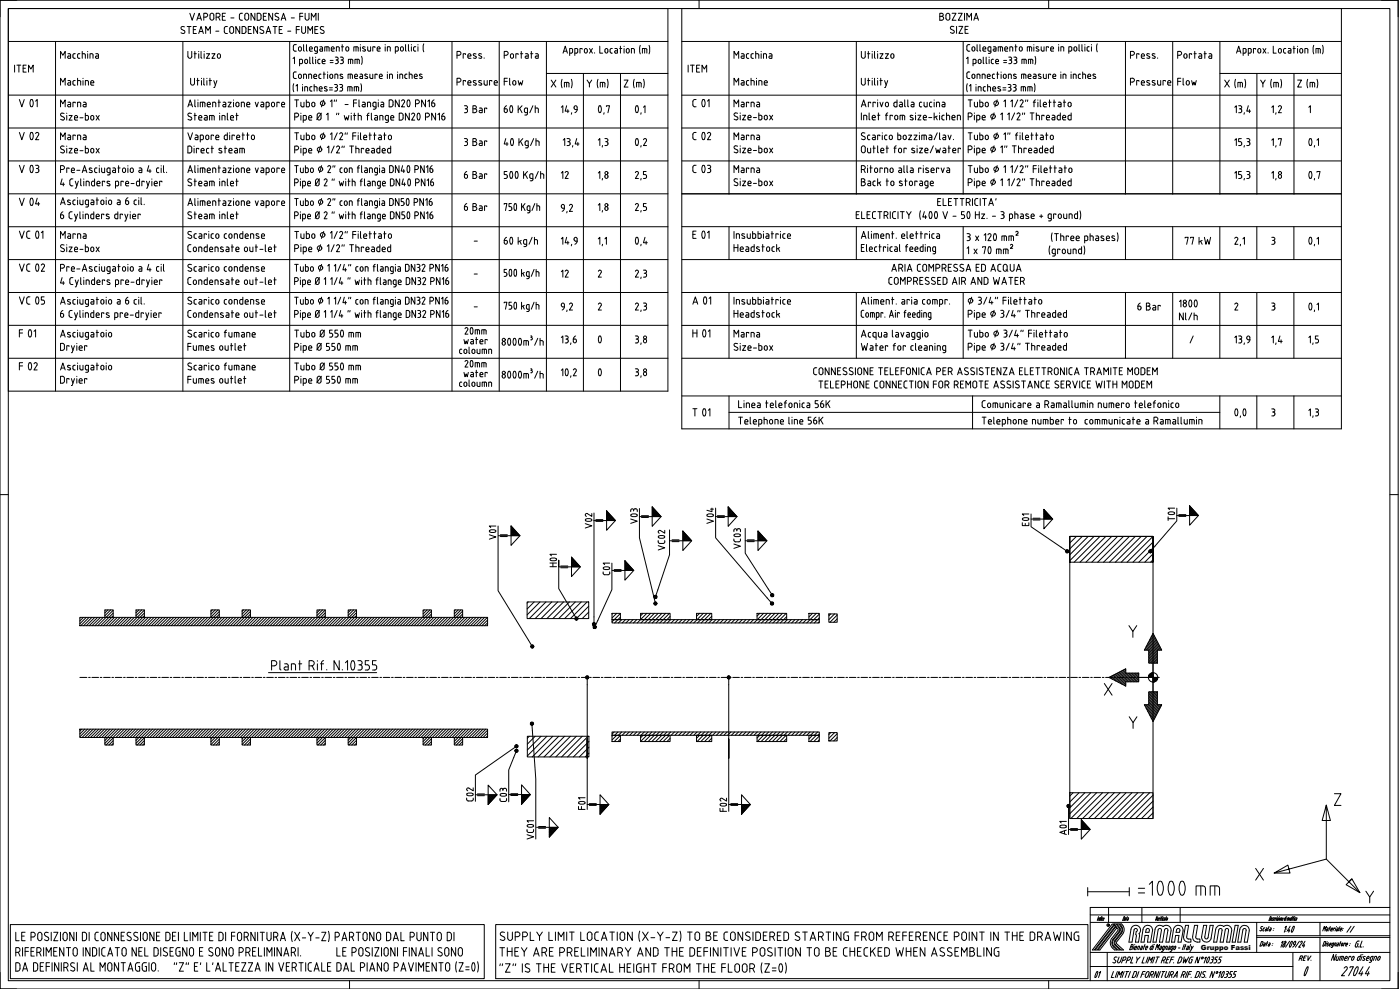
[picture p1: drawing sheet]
<svg xmlns="http://www.w3.org/2000/svg" width="841mm" height="594mm" viewBox="0 0 841 594" stroke-linecap="round" stroke-linejoin="round" font-family="sans-serif">
<defs><g id="words">
<g font-size="12.8">
<text x="779" y="110">0,7</text>
<text x="779" y="189">0,1</text>
<text x="352" y="229">0</text>
<text x="734" y="253">0,0</text>
</g>
<g font-size="12.3">
<text x="352" y="71">0,7</text>
<text x="375" y="71">0,1</text>
<text x="375" y="90">0,2</text>
<text x="779" y="90">0,1</text>
<text x="375" y="150">0,4</text>
<text x="779" y="150">0,1</text>
<text x="352" y="209">0</text>
</g>
<g font-size="9.3">
<text x="334" y="129">9,2</text>
<text x="336" y="208">13,6</text>
</g>
<g font-size="8.8">
<text x="334" y="188">9,2</text>
<text x="776" y="587">0</text>
</g>
<g font-size="7.9">
<text x="563" y="13">BOZZIMA</text>
<text x="35" y="36">Macchina</text>
<text x="302" y="36">Portata</text>
<text x="440" y="36">Macchina</text>
<text x="706" y="36">Portata</text>
<text x="7" y="44">ITEM</text>
<text x="412" y="44">ITEM</text>
<text x="278" y="89">3 Bar</text>
<text x="278" y="108">6 Bar</text>
<text x="336" y="108">12</text>
<text x="562" y="125">ELETTRICITA'</text>
<text x="278" y="128">6 Bar</text>
<text x="342" y="168" transform="rotate(-90 342 168)">12</text>
<text x="682" y="187">6 Bar</text>
<text x="589" y="246">Comunicare a Ramallumin numero telefonico</text>
<text x="770" y="562">1:40</text>
<text x="652" y="589">01</text>
</g>
<g font-size="7.5">
<text x="35" y="52">Machine</text>
<text x="302" y="52">Flow</text>
<text x="440" y="52">Machine</text>
<text x="706" y="52">Flow</text>
<text x="35" y="65">Marna</text>
<text x="440" y="65">Marna</text>
<text x="516" y="65">Arrivo dalla cucina</text>
<text x="278" y="69">3 Bar</text>
<text x="35" y="85">Marna</text>
<text x="440" y="85">Marna</text>
<text x="440" y="105">Marna</text>
<text x="35" y="144">Marna</text>
<text x="516" y="144">Aliment. elettrica</text>
<text x="711" y="148">77 kW</text>
<text x="440" y="204">Marna</text>
</g>
<text font-size="7.1" x="808" y="561">//</text>
<text font-size="6.2" x="779" y="578">REV.</text>
<text font-size="4.2" x="721" y="571">Gruppo Fassi</text>
<g font-size="2.6">
<text x="284" y="146">-</text>
<text x="284" y="166">-</text>
<text x="284" y="186">-</text>
</g>
</g></defs>
<!-- layer: AM_BOR -->
<path d="M0 0h840v594h-840zM10 0h-10v10M210 0v5M420 0v5M630 0v5M830 0h10v10M0 584v10h10M210 589v5M420 589v5M630 589v5M840 584v10h-10" fill="none" stroke="#000" stroke-width=".6"/>
<!-- layer: AM_0 -->
<g fill="none" stroke="#000" stroke-width=".6">
<path d="M5 5h830v584h-830zM0 297h5M835 297h5M643 322h50v170h-50v-170v16h50v-16zM48 371h245v5h-245zM63 366h5v5h-5zM82 366h5v5h-5zM127 366h5v5h-5zM145 366h5v5h-5zM190 366h5v5h-5zM209 366h5v5h-5zM254 366h5v5h-5z"/>
<path d="M273 366h5v5h-5zM317 362h37v10h-37zM368 368h5v4h-5zM368 372h124v2h-124zM385 368h18v4h-18zM418 368h10v4h-10zM455 368h18v4h-18zM486 368h6v4h-6zM498 369h5v5h-5zM48 438h245v5h-245zM368 440h124v2h-124zM63 443h5v5h-5z"/>
<path d="M82 443h5v5h-5zM127 443h5v5h-5zM145 443h5v5h-5zM190 443h5v5h-5zM209 443h5v5h-5zM254 443h5v5h-5zM273 443h5v5h-5zM317 442h37v13h-37zM368 442h5v3h-5zM385 442h18v3h-18zM418 442h10v3h-10zM455 442h18v3h-18z"/>
<path d="M486 442h6v3h-6zM498 440h5v5h-5zM643 476h50v16h-50zM653 536h25M653 533v5M678 533v5M655 554h180M655 550h180M660 553v-2v2M660 551l-1 2M662 551l-1 2v-2M662 551l-1 2"/>
<path d="M662 551h.1M663 552v1M663 551l-1 2M663 552v-1v2M666 556h.1M666 556v-1v1M666 545v9M669 555h-1l-12 16h1l12-16M669 556h1l-11 15h-1zM670 557l1 1-10 13h-1zM672 559l-3 5a3 3 0 0 0 0 5l2 2a4 4 0 0 1-3-7M672 557l-2-2h-1l3 4-4 5"/>
<path d="M672 557v2M673 560l-4 5-1 1 1 3 3 2h1l-3-3M673 560v-2l-2-3h1l2 2v2l-4 6M675 551h1l-1 1-1 1zM676 551v1M676 552v1v-1M677 551h.1M677 551l-1 2M678 551h.1M678 551l-1 2 1-1M683 560l-1 6h2v-3M683 560a1 1 0 0 0 0-2 1.1 1.1 0 0 0-2 1l-1 7h-2l1-8a3 3 0 0 1 5-2 3 3 0 0 1 0 5l1 2"/>
<path d="M686 545v9M688 557a2.9 2.9 0 0 1 3-1 2.9 2.9 0 0 1 1 3l-1 7h-2l1-4h-2l-1 4h-2l2-8zM689 558h1v2h-2zM695 551l-1 2 1-2M695 552l1 1M695 552l1-1-1 2M697 552l-1 1M697 551v2M697 551h.1M698 551h.1M698 551l-1 2M698 551v2"/>
<path d="M699 551h.1M699 557a2.9 2.9 0 0 1 3-1 2.9 2.9 0 0 1 1 3l-1 7h-2l2-7-1-1-1 1-2 7h-1l1-7M699 557a2.9 2.9 0 0 0-5 1l-1 8h2l1-8h1l1 1M699 551v2M700 551l-1 2 1-1M700 551h1M701 551l-1 2M701 551v2zM706 557a2.9 2.9 0 0 1 3-1 2.9 2.9 0 0 1 2 3l-1 7h-2v-4h-2v4h-2l1-8zM707 558h2v2h-2zM709 545v9M730 558l-1 8h2l1-7 1-1 1 1-1 7h2l1-7 1-1 1 1-1 7h2l1-7"/>
<path d="M735 557a2.9 2.9 0 0 1 3-1 2.9 2.9 0 0 1 2 3M735 557a2.9 2.9 0 0 0-5 1M742 556h2l-2 10h-2zM746 557a2.9 2.9 0 0 1 3-1 2.9 2.9 0 0 1 1 3l-1 7h-2l2-7-1-1-1 1-2 7h-1l1-8zM755 554v18M759 557h-2l1 1v1h-1M759 558v1M759 557v1M760 557h.1M761 557v1v1h-1v-1h1M762 559h.1M762 557l-1 2"/>
<path d="M763 557l1 1-1 1h-1l1-1M763 551h1l-2 2zM763 552l1 1M763 553h1M764 552v-1l-1 2M765 552v1h-1M765 559h.1M765 551v1M765 553h.1M765 558h.1M766 551l-1 2M767 552l-1 1"/>
<path d="M767 551v2M767 551h.1M768 551l-1 2M768 551v2M769 551h.1M769 551l-1 2zM770 551l-1 2M770 551v2M770 552v1M770 552l1-1-1 1M772 552h-1M772 551v1"/>
<path d="M773 551l-1 2v-1M773 551l-1 2M773 551h.1M773 553l1-2v2M774 551l-1 2M775 551l-1 2zM776 551l-1 2M776 551v2M777 551h.1M777 551l-1 2M778 551h-1M778 551l-1 2"/>
<path d="M778 551h.1M778 551v2M779 551l-1 2 1-1M793 554v8M795 559l1-2v1l1-1-1 2M797 557l1 1M798 558l-1 1 1-1M799 557h.1M799 557l-1 2M800 558v-1l-1 2h1M802 558l-1-1v2M803 557l-1 2"/>
<path d="M803 557h.1M803 557h1M804 558l-1 1M804 557v1M805 557l-1 2M805 558h1v-1l-1 2h1M835 545h-180v44M655 572h180M665 572v17M670 565l-1 2 1 1M671 575h-1l-1 1 1 1v1h-2M672 575l-1 3h1h1l1-3"/>
<path d="M674 561l-4 4v2l4 4h1l-4-4v-1M674 560a4 4 0 0 0-1-5h1a4 4 0 0 1 0 6l-3 5M674 577h1a1.1 1.1 0 0 0 1-1 1.1 1.1 0 0 0 0-1h-1l-1 3M677 577h1a1.1 1.1 0 0 0 1-1 1.1 1.1 0 0 0 0-1h-1l-2 3M679 569h1M680 567l1 1-1 1a1.2 1.2 0 0 1 0 1 1.2 1.2 0 0 1-1 0zM680 575l-1 3h2M681 568v2M682 570h.1M682 569h1v-1l-2 2M682 567h.1M683 575v2l2-2"/>
<path d="M683 570l1-2v2M683 577v1M685 569h1M686 569l-1 1M686 568v1M686 569v1h-1M687 568h1M687 575l-1 3h1M688 567l-1 3M688 570h1M688 569h1v-1l-1 2M689 578l2-3v2l2-2-2 3"/>
<path d="M690 575l-2 3M693 567l-1 3h-1v-1l1-1M693 568l-1 2M693 567h.1M694 575l-2 3M694 570l1-3v2l2-2-2 3M695 575h1M696 575l-2 3M697 568l1 1-1 1h-1l1-1h1M698 572h.1M698 577h1a1.1 1.1 0 0 0 1-1 1.1 1.1 0 0 0 0-1h-1l-1 3M698 569v1h1"/>
<path d="M699 569l1-1-2 3M699 577v1M700 570v-2h1v2M701 576h1M702 568h1M703 568l-1 2v-1h1M703 572h.1M703 575h-1l-2 3h2M703 576h2M704 568h1l-2 3M704 568l-1 2h1M705 578h.1"/>
<path d="M705 575h-1l-1 3M706 569v-1v1l-1 1 1-1M708 569h1M709 575h1l-1 2v1h-2zM711 567l-1 3M711 575v3l1-2v2l2-3M712 568h.1M712 567l-1 3M713 563v1h2v2h-1a2.9 2.9 0 0 1-3-3l1-7h2l-1 7M713 568l1 1-1 1v-1h1M714 570h.1M715 567l-1 3"/>
<path d="M716 576v2h-1M716 568v2M717 575h-2l-1 3h1M717 568l-2 4M719 564h2v2h-2M719 564l-1-1 1-7h-1l-2 7a2.9 2.9 0 0 0 3 3M721 575l-1 3-1-3-1 3M724 576l1-1-2 3M726 575a2.4 2.4 0 0 1-1 3zM728 563a2.9 2.9 0 0 1-4 3 2.9 2.9 0 0 1-2-3l1-7h2l-1 7 1 1 1-1 1-7h2l-1 8M728 576h.1M728 575h1a.9 .9 0 0 1 0 1 .9 .9 0 0 1-1 0"/>
<path d="M728 576a1.3 1.3 0 0 1 0 2 1.3 1.3 0 0 1-1 0M732 575h-2v1l1 1a1.5 1.5 0 0 1-2 1M733 577v1h-1M734 575h-1l-1 1h1v1M755 562h80M755 563h80M759 566h-1l-1 2h1l1-2M759 566l1 1v1h-1v-1h1M761 566h1M761 566l-1 2M762 566l1 1v1h-1v-1h1M764 568h.1"/>
<path d="M765 567h.1M770 566l1-1-2 4M771 567h1l-1 2v-1zM775 565l-3 4M776 566v-1a2.6 2.6 0 0 1-1 4zM777 572v17M777 567l1-2v3l-1 1M777 567h1M781 565l-3 4M781 566h1l-2 3h1M784 567l-1 2M784 565l-2 3h2"/>
<path d="M793 563v26M796 566v1l-1 1zM797 566l-1 2M797 566h.1M798 567h-1l1 1h-1M799 567h1l-1 1M801 566v3h-1M801 566l-1 2h1M801 568l1-2v2M803 573l-2 4v-4l-1 4M803 574v3M804 566v1"/>
<path d="M804 567v1h-1v-1h1M804 574v3h-1M805 566h1M805 566l-1 2M806 567h1l-1 1zM806 574v3M807 575l-1 2M807 575l-2-1v3M808 567v-1l-1 2M809 567l-1 1h1M809 567h1h-1M809 575l-1 1"/>
<path d="M809 575v-1l-1 1v2h1M811 568h.1M811 567h.1M811 575l1-1h-1l-1 3M812 576v1h1v-2l-1 1M816 569h.1M817 565l-2 1-1 3h1l1-2M818 573l-2 4v-2l1-1M818 565l-1 4h1M818 574l-1 3M819 573v1M819 569h.1"/>
<path d="M820 575h-1l1 1v1h-2M821 576h1v-1l-1 1v1h1M823 578h.1M823 576l1-1 1-1-1 3M823 576v1h1M824 577l-1 1M825 577l1-3h1v1l-1 2M828 575h1a1.7 1.7 0 0 1-1 2zM655 581h122M669 584l-1 3h1M671 587l1-3 1 2 1-2-1 3M671 584l-1 3"/>
<path d="M675 584l-1 3M676 584h2M677 584l-1 3M679 584l-1 3M681 587l1-1 1-2h-2l-1 3h1M684 584l-1 3M686 585h1M688 584h-1l-2 3M690 586l-1 1h-1l1-2 1-1v2M692 586v1M692 584l-2 3M693 584a1.1 1.1 0 0 1 0 1 1.1 1.1 0 0 1-1 1h-1"/>
<path d="M696 584l-1 3-1-3-1 3M697 584l-1 3M698 584h2M699 584l-1 3M701 584l-1 2M702 587l2-3a1.1 1.1 0 0 1 1 1 1.1 1.1 0 0 1-1 1v1M703 584l-2 3h-1v-1M703 586h1M705 587l2-3v3M706 586h1M710 586h1a1.1 1.1 0 0 0 1-1 1.1 1.1 0 0 0 0-1h-1l-2 3M711 586v1"/>
<path d="M713 584l-1 3M714 585h1M716 587h.1M716 584h-2l-1 3M719 584h2l-1 2-1 1h-1zM722 584l-1 3M723 585l1 1v1h-1h-1M724 584h-1v1M724 587h.1M730 584l-2 3v-3l-1 3M732 584h1l-1 3M734 587l1-1a1.6 1.6 0 0 0 0-2h-1a1.6 1.6 0 0 0 0 3"/>
<path d="M737 585h.1M737 584h1a.9 .9 0 0 1 0 1 .9 .9 0 0 1-1 0M737 585a1.3 1.3 0 0 1 0 2 1.3 1.3 0 0 1-1 0M740 584h-1v1h1a1.5 1.5 0 0 1-2 2M743 584h-1l-1 1h1a1.5 1.5 0 0 1-2 2M809 581l-2 1M809 581v1l-3 4h2M811 581h2l-3 5M815 581a4 4 0 0 1-2 5v-2zM818 584v2M819 581l-3 4h3M822 584l-1 2"/>
<path d="M823 581l-3 4h3"/>
<circle cx="666" cy="556" r=".8"/>
<circle cx="722" cy="575" r=".6"/>
<circle cx="772" cy="566" r=".7"/>
<circle cx="731" cy="584" r=".6"/>
</g>
<!-- layer: AM_5 -->
<g fill="none" stroke="#000" stroke-width=".6">
<path d="M5 5h396v230h-396zM109 18h2a1.2 1.2 0 0 1-1 2 1.2 1.2 0 0 1-1 0M110 16h1M110 16a1 1 0 0 0-1 1 1 1 0 0 0 0 1M112 16h3M114 16v4M114 8l1 4 2-4M116 18h2M118 16h-2v4h2M118 12l2-4 1 4M119 11h2M120 19h2"/>
<path d="M122 10h2M124 10a1.1 1.1 0 0 0 1-1 1.1 1.1 0 0 0-1-1h-2v4M126 9a1.2 1.2 0 0 1 1-1 1.2 1.2 0 0 1 1 1M126 9v2a1.2 1.2 0 0 0 1 1 1.2 1.2 0 0 0 1-1v-2M130 19h1M130 10h1M131 10a1.1 1.1 0 0 0 1-1 1.1 1.1 0 0 0-1-1h-1v4M131 10l1 2M134 10h1M135 8h-1v4h1M137 16l-2 1v2l1 1M138 17a1.2 1.2 0 0 1 1-1 1.2 1.2 0 0 1 1 1"/>
<path d="M138 17v2a1.2 1.2 0 0 0 1 1 1.2 1.2 0 0 0 1-1v-2M139 11h2M144 11v1h2M144 16v4l-2-4v4M146 8h-2v3M146 16l2 1v2l-1 1h-2v-4h1M147 9a1.2 1.2 0 0 1 1-1 1.2 1.2 0 0 1 1 1M147 9v2a1.2 1.2 0 0 0 1 1 1.2 1.2 0 0 0 1-1v-2M149 18h2M151 16h-2v4h2M153 8v4l-2-4v4M154 8h2l1 1v2l-1 1h-2z"/>
<path d="M155 16v4l-3-4v4M157 18h1a1.2 1.2 0 0 1 0 2 1.2 1.2 0 0 1-2 0M157 16h1M157 16a1 1 0 0 0-1 1 1 1 0 0 0 1 1M158 10h2M160 8h-2v4h2M160 19h2M164 8v4l-3-4v4M164 16h2M165 16v4M166 10h1a1.1 1.1 0 0 1 0 2 1.1 1.1 0 0 1-2 0M167 8a1 1 0 0 0-2 0 1.1 1.1 0 0 0 1 2"/>
<path d="M168 18h1M169 12l1-4 2 4M169 11h2M170 16h-2v4h2M173 19h2M175 11h2M178 18h2M180 16h-2v4M180 10h2M181 16v3a1.2 1.2 0 0 0 1 1 1.2 1.2 0 0 0 2-1v-3M182 8h-2v4M183 8v3a1.2 1.2 0 0 0 2 1 1.2 1.2 0 0 0 1-1v-3"/>
<path d="M187 12v-4l1 2 2-2v4M189 18h2M191 16h-2v4h2M191 8v4M193 18h1a1.2 1.2 0 0 1 0 2 1.2 1.2 0 0 1-2 0M193 16h2M193 16a1 1 0 0 0-1 1 1 1 0 0 0 1 1M410 5h396v253h-396zM572 16a1 1 0 0 0-1 1 1 1 0 0 0 0 1h2a1.1 1.1 0 0 1 0 2 1.1 1.1 0 0 1-2 0M575 16v4M576 16h2l-2 4h2M580 18h1"/>
<path d="M582 16h-2v4h2M5 25h396M33 25v210M110 25v210M113 31v3M115 31v3a1.2 1.2 0 0 1-1 1 1.2 1.2 0 0 1-1-1M117 32h1M117 31v4M119 20l2-4 1 4M119 31h.1M119 32v3M121 31v4"/>
<path d="M123 31h.1M123 32v3M124 20v-4l1 2 1-2v4M124 32h2l-2 3h2M127 32h2l-2 3h2M131 33h1v1a.9 .9 0 0 1-1 1 .9 .9 0 0 1 0-1zM136 20h1M160 20l1-4 2 4M174 25v210M176 35l1-1v4M178 27h-1l-1 1v2l2 1M180 28h1v2a.9 .9 0 0 1-1 1 .9 .9 0 0 1-1-1z"/>
<path d="M180 38h2l-1-2h-1v4M182 27l1 4M183 36a.9 .9 0 0 1 1 0 .9 .9 0 0 1 1 0M183 37a.9 .9 0 0 0 1 1 .9 .9 0 0 0 1-1M184 27l1 4M185 20v-4l1 2 2-2v4M186 29h2a.9 .9 0 0 0-1-1 .9 .9 0 0 0-1 1v2h2M186 34l1 4M188 34v4M190 34v1M190 36v2M190 28h1v3"/>
<path d="M190 31h1M190 28l-1 1v1l1 1M191 31l-1 1h-1M192 38h.1M192 36h.1M192 36h-1v2h1M192 28h1M193 28l1 1v2h-1a.7 .7 0 0 1-1-1 .7 .7 0 0 1 1-1h1M194 37v1h1M194 36a.9 .9 0 0 1 1 0M195 37h-1M196 28v3"/>
<path d="M197 28h-2v3M197 28l1 1M198 29v2M198 38h2M198 36h2M199 29h2a.9 .9 0 0 0-1-1 .9 .9 0 0 0-1 1v2h2M201 34h1a.9 .9 0 0 1 1 1 .9 .9 0 0 1-1 1M202 36h.1M202 36a1.1 1.1 0 0 1 1 1 1.1 1.1 0 0 1-1 1h-1M203 28h-1v3M203 28l1 1v2M204 34h1a.9 .9 0 0 1 1 1 .9 .9 0 0 1-1 1"/>
<path d="M205 36h.1M205 28h1M205 36a1.1 1.1 0 0 1 1 1 1.1 1.1 0 0 1-1 1h-1M206 27v4M209 38v-2h3v2M211 36v2M214 28v3M214 28h-1v3M214 28l1 1v2M215 36v2M215 36h-2v2M215 36h1v2"/>
<path d="M216 27h.1M216 28v3M217 34l1 2-1 3M219 28a.6 .6 0 0 0-1 0 .6 .6 0 0 0 0 1l1 1a.9 .9 0 0 1 0 1 .9 .9 0 0 1-1-1M221 28v2l1 1h1v-3M225 29v-1h-1v3M227 29h1a.9 .9 0 0 0 0-1 .9 .9 0 0 0-1 1v2h1M231 27h.1M231 28v3M234 28h-1v3M234 28v1v2M239 29v1"/>
<path d="M239 29v-1h-2v4M239 30v1h-2M241 28h1v2a.9 .9 0 0 1-1 1 .9 .9 0 0 1 0-1zM244 27v4M245 27l1 4M247 27h.1M247 28v3M250 28h-1l-1 1 1 1 1 1M251 27h.1M251 28v3M255 26l-1 2 1 3M272 25v210"/>
<path d="M275 33h1a1.1 1.1 0 0 0 1-1 1.1 1.1 0 0 0-1-1h-1v4M280 33v-1h-2v3M281 34h2a1.1 1.1 0 0 0-1-2 1 1 0 0 0-1 1v2h2M285 33l1 1M286 34a.9 .9 0 0 1 0 1 1 1 0 0 1-2 0M286 32a.7 .7 0 0 0-1 0 .7 .7 0 0 0 0 1M289 34a.9 .9 0 0 1 0 1 .9 .9 0 0 1-1 0M289 32a.7 .7 0 0 0-1 0 .7 .7 0 0 0 0 1l1 1M291 35h.1M300 25v210M328 25v210M338 32l2-4 1 4"/>
<path d="M339 31h1M342 32h1M343 29h-1v4M343 29l1 1v1l-1 1M345 32h1M346 29h-1v4M346 29l1 1v1l-1 1M350 30v-1h-2v3M351 29h2v2a.9 .9 0 0 1-1 1 .9 .9 0 0 1-1-1zM354 29l2 3M356 29l-2 3M357 32h.1"/>
<path d="M360 28v4h2M364 29h1v2a.9 .9 0 0 1-1 1 .9 .9 0 0 1-1-1zM366 30v1M367 31v1M367 32h1M367 29h1M367 29v1M369 29h1M370 31h1M370 30a.7 .7 0 0 0-1 1 .7 .7 0 0 0 1 1M370 29l1 1v2h-1M372 29h2"/>
<path d="M373 28v4M375 28h.1M375 29v3M377 29h1v2a.9 .9 0 0 1-1 1 .9 .9 0 0 1-1-1zM380 29h-1v3M380 29l1 1v2M385 27l-1 2 1 3M387 29v3M388 29h-2v3M388 29l1 1v2M390 27v2v3M410 25h396"/>
<path d="M438 25v91M514 25v91M517 31v3a1.2 1.2 0 0 0 2 1 1.2 1.2 0 0 0 1-1v-3M521 32h2M522 31v4M524 31h.1M524 32v3M525 31l1 4M527 31h.1M527 32v3M529 32h1l-1 3h1M532 32h2l-2 3h2"/>
<path d="M535 33h2v1a.9 .9 0 0 1-1 1 .9 .9 0 0 1-1-1zM579 25v91M581 35v-1v4M583 27h-2v1v2l2 1M584 28h1l1 2a.9 .9 0 0 1-1 1 .9 .9 0 0 1-1-1zM585 38h1v-2h-1v4M587 27v4M588 36a.9 .9 0 0 1 1 0M588 37a.9 .9 0 0 0 0 1 .9 .9 0 0 0 1-1M589 27v3M589 30v1M590 29h2a.9 .9 0 0 0 0-1 1.1 1.1 0 0 0-2 1l1 2h1"/>
<path d="M591 34v4M592 34l1 4M594 32h.1M594 34v1M594 36v2M594 28h1v3v1M594 28v1v1l1 1M597 28h1M597 36h-1v2h1M598 28v1v2h-1a.7 .7 0 0 1 0-1 .7 .7 0 0 1 0-1h1M598 37v1h2M598 36a.9 .9 0 0 1 1 0 .9 .9 0 0 1 1 0"/>
<path d="M600 37h-2M601 28v3M602 28h-2v3M602 28v1M602 29v2M603 38h2M603 36h2M604 29h1a.9 .9 0 0 0 0-1 .9 .9 0 0 0-1 1v2h1M606 34h1a.9 .9 0 0 1 1 1 .9 .9 0 0 1-1 1M606 36h1M607 36a1.1 1.1 0 0 1 1 1 1.1 1.1 0 0 1-1 1h-1M608 28h-1v3"/>
<path d="M608 28v1v2M609 34h1a.9 .9 0 0 1 1 1 .9 .9 0 0 1-1 1M609 36h1M610 28h1M610 36a1.1 1.1 0 0 1 1 1 1.1 1.1 0 0 1-1 1h-1M610 27v4M614 38v-2h2l1 2M615 36v2M618 38v-2h2v2M618 28v3M619 28h-2v3M619 28l1 1v2"/>
<path d="M619 36v2M621 27h.1M621 28v3M622 34v2v3M624 28h-1a.6 .6 0 0 0 0 1l1 1a.9 .9 0 0 1 0 1 1.1 1.1 0 0 1-2-1M625 28l1 2v1h1v-3M630 29v-1h-1v3M633 29h-2M633 29a.9 .9 0 0 0-1-1 .9 .9 0 0 0-1 1v2h2M636 27h.1M636 28v3M637 31v-3l2 1v2"/>
<path d="M642 31h1M643 28h-1v4M643 28l1 1v1l-1 1M645 28h2v2a.9 .9 0 0 1-1 1 .9 .9 0 0 1-1-1zM648 27l1 4M650 27v4M652 27h.1M652 28v3M654 28l-1 1v1l1 1M656 27h.1M656 28v3M659 26v2v3"/>
<path d="M676 25v91M679 33h1M680 31h-1v4M680 31a1.2 1.2 0 0 1 1 1 1.2 1.2 0 0 1-1 1M684 33v-1h-1v3M686 34h1a1 1 0 0 0 0-2 1 1 0 0 0-1 1v2h1M689 33l1 1M689 32v1M690 32h1M690 34a.9 .9 0 0 1 0 1 .9 .9 0 0 1-1 0M694 34a.9 .9 0 0 1-1 1 .9 .9 0 0 1-1 0M694 32a.7 .7 0 0 0-1 0 .7 .7 0 0 0-1 1l2 1"/>
<path d="M695 35h.1M704 25v91M733 25v91M743 32l1-4 1 4M743 31h2M747 32h1M748 29h-1v4M748 29l1 1v1l-1 1M750 32h1M751 29h-1v4M751 29l1 1v1l-1 1M754 30v-1h-1v3"/>
<path d="M756 29h1v2a.9 .9 0 0 1 0 1 .9 .9 0 0 1-1-1zM759 29l1 3M760 29l-1 3M762 32h.1M765 28v4h2M768 29h1l1 2a.9 .9 0 0 1-1 1 .9 .9 0 0 1-1-1zM771 30v1M771 31l1 1M772 32h.1M772 29h.1M772 29l-1 1M774 29h1"/>
<path d="M774 31h2M774 30a.7 .7 0 0 0 0 1 .7 .7 0 0 0 0 1M775 29v1l1 2h-2M777 29h1M777 28v4M779 28h.1M779 29v3M781 29h1l1 2a.9 .9 0 0 1-1 1 .9 .9 0 0 1-1-1zM785 29h-1v3M785 29l1 1M786 30v2M789 27v2v3"/>
<path d="M792 29v3M792 29h-1v3M792 29l1 1v2M794 27l1 2-1 3M5 57h396M12 60l1 4 2-4M19 60a2.3 2.3 0 0 1 1 2 2.3 2.3 0 0 1-1 2l-1-2zM115 47v3a1.2 1.2 0 0 0 1 1 1.2 1.2 0 0 0 1-1v-3M118 48h2M119 47v4M121 47h.1M121 48v3"/>
<path d="M122 47l1 4M124 47h.1M124 48v3M126 48h1M126 47v4M128 48l1 3M130 48l-1 5h-1M176 50v2v3M178 52l1-1v4M178 43h-1l-1 1v3h2M180 45h1v1a.9 .9 0 0 1-1 1 .9 .9 0 0 1-1-1zM182 51h.1"/>
<path d="M182 52v3M183 55v-3l2 1v2M184 45v2M184 45h-2v2M187 45h-2v2M187 45v2M187 52l-1 1v1l1 1M189 46h1a.9 .9 0 0 0 0-1 .9 .9 0 0 0-1 0v2h1M189 52h1M189 51v4M190 52v1v2M192 45v2h1"/>
<path d="M192 53h2a.9 .9 0 0 0-1-1 .9 .9 0 0 0-1 1v1v1M192 55h2M193 45h-1M194 45h1M195 43v4M196 54a.8 .8 0 0 1 0 1 .8 .8 0 0 1-1-1M196 52a.6 .6 0 0 0-1 0 .6 .6 0 0 0 0 1l1 1M197 43h.1M197 45v2M198 54h2M198 53h2M201 51h1a.9 .9 0 0 1 1 1 .9 .9 0 0 1-1 0"/>
<path d="M201 55h1M201 53a1.1 1.1 0 0 1 2 0 1.1 1.1 0 0 1-1 2M203 45v2M203 45h-2v2M204 51h1a.9 .9 0 0 1 1 1 .9 .9 0 0 1-1 0M204 55h1M204 53a1.1 1.1 0 0 1 2 0 1.1 1.1 0 0 1-1 2M206 46a.8 .8 0 0 1-1 1 .8 .8 0 0 1-1 0M206 45h-1a.6 .6 0 0 0-1 0 .7 .7 0 0 0 1 1h1M210 52v3M210 45v2M211 53v2"/>
<path d="M212 53l-1-1h-2v3M212 45h-1h-2v2M212 45v2M213 55v-3h2v3M213 46h2a.9 .9 0 0 0-1-1 .9 .9 0 0 0-1 0v2h2M214 52v3M216 45h1h1M217 50v2v3M218 45v2h-1a.7 .7 0 0 1-1-1 .7 .7 0 0 1 1 0h1M219 46h2a.8 .8 0 0 1-1 1 .8 .8 0 0 1-1 0M221 45h-1a.6 .6 0 0 0-1 0M222 45v2h1h1v-2"/>
<path d="M227 45h-2v2M228 45v1M228 46v1h2M228 45a.9 .9 0 0 1 1 0 .9 .9 0 0 1 1 1h-2M233 43h.1M233 45v2M236 45v2M236 45h-1h-1v2M239 43h.1M239 45v2M242 45v2M242 45h-1h-1v2"/>
<path d="M243 45v2h2M245 45h-2M246 45h1h1M246 43v4M248 45v2M249 45v1M249 46v1h2M249 45a.9 .9 0 0 1 1 0 .9 .9 0 0 1 1 1h-2M252 47h1M252 46h1M253 46l1 1h-1M254 45h-1a.6 .6 0 0 0-1 0"/>
<path d="M261 60l-2 2M275 49h1M276 49a1.1 1.1 0 0 0 1-1 1.1 1.1 0 0 0-1-1h-1v4M280 49v-1h-2v3M281 50h2a1.1 1.1 0 0 0-1-2 1 1 0 0 0-1 1v2h2M286 49v-1a.7 .7 0 0 0-1 0 .7 .7 0 0 0 0 1l1 1a.9 .9 0 0 1 0 1 1 1 0 0 1-2 0M289 49v-1a.7 .7 0 0 0-1 0 .7 .7 0 0 0 0 1l1 1a.9 .9 0 0 1 0 1 .9 .9 0 0 1-1 0M291 48v3h1h1v-3M295 49v-1h-1v3M297 49v2h2M297 49a1 1 0 0 1 1-1 1.1 1.1 0 0 1 1 2h-2M328 44h73"/>
<path d="M331 48l3 4M334 48l-3 4M338 48l-1 2 1 3M340 50v2M341 50h-2v2M341 49l1 1M342 50v2M343 48l1 2-1 3M350 44v191M353 48l1 2 1-2M354 50v2M359 48v2v3"/>
<path d="M362 50v2M363 50h-2v2M363 49v1M363 50v2M365 48v2v3M373 44v191M375 48h2l-2 4h2M381 48v2v3M384 50v2M384 50h-2v2M384 49l1 1M385 50v2"/>
<path d="M387 48v2v3M410 57h396M418 60h-1l-1 1v3h2M422 60a2.3 2.3 0 0 1 2 2 2.3 2.3 0 0 1-2 2v-2zM517 47v3a1.2 1.2 0 0 0 2 1 1.2 1.2 0 0 0 1-1v-3M521 48h2M522 47v4M524 47h.1M524 48v3M525 47l1 4M527 47h.1M527 48v3"/>
<path d="M529 48h1M529 47v4M531 48l1 3M533 48l-1 5h-1M581 50v2v3M582 52l1-1v4M583 43h-2v1v3h2M584 45h1l1 1a.9 .9 0 0 1-1 1 .9 .9 0 0 1-1-1zM586 51h.1M586 52v3M588 55v-3l1 1v2M589 45v2"/>
<path d="M589 45h-1h-1v2M592 45v2M592 45h-1h-1v2M592 52h-1v1v1l1 1M593 46h2a.9 .9 0 0 0-1-1 .9 .9 0 0 0-1 0v2h2M593 52l2 1v2M593 51v4M596 45v2h1M596 53h2a.9 .9 0 0 0 0-1 1.1 1.1 0 0 0-2 1v1l1 1M597 47h.1M597 45h.1M597 45h-1"/>
<path d="M597 55h1M599 45h1M599 43v4M600 53l1 1a.8 .8 0 0 1 0 1 1.1 1.1 0 0 1-2-1M601 52a.6 .6 0 0 0-1 0 .6 .6 0 0 0 0 1M601 43h.1M601 45v2M602 54h2M602 53h2M603 45v1M603 45a.9 .9 0 0 1 1 0v1a.8 .8 0 0 1 0 1 .8 .8 0 0 1-1-1M606 51a.9 .9 0 0 1 1 1 .9 .9 0 0 1-1 0"/>
<path d="M606 55h.1M606 53a1.1 1.1 0 0 1 1 0 1.1 1.1 0 0 1-1 2M608 45v2M608 45h-1h-1v2M609 51h1a.9 .9 0 0 1 0 1M609 55h1M609 53a1.1 1.1 0 0 1 1 0 1.1 1.1 0 0 1 0 2M609 46h1a.8 .8 0 0 1 0 1 .8 .8 0 0 1-1 0M610 45a.6 .6 0 0 0-1 0 .6 .6 0 0 0 0 1M615 52v3M615 45v2M615 45h-1v2"/>
<path d="M616 45h.1M616 53v2M616 53v-1h-3v3M616 45v2M617 55v-3h3v3M618 46h1a.9 .9 0 0 0 0-1 .9 .9 0 0 0-1 0v2h1M619 52v3M621 45h1M621 46h1M621 46a.7 .7 0 0 0 0 1M621 50l1 2-1 3M622 45v2h-1"/>
<path d="M624 46h1a.8 .8 0 0 1 0 1 .8 .8 0 0 1-1 0M625 45h-1M627 45v2h1h1v-2M631 45h-1v2M632 45v1M633 46v1h1M633 45a.9 .9 0 0 1 1 0 .9 .9 0 0 1 0 1h-2M637 43h.1M637 45v2M640 45v2M640 45h-1v2M643 43h.1"/>
<path d="M643 45v2M646 45v2M647 45h-1h-1v2M648 45v2h1M649 45h-1M650 45h2M650 43v4M652 45v2M653 46h2a.9 .9 0 0 0 0-1 1 1 0 0 0-2 0l1 2h1M657 47h1M657 46h1M658 46v1"/>
<path d="M658 45a.6 .6 0 0 0-1 0M679 49h1M680 47h-1v4M680 47a1.2 1.2 0 0 1 1 1 1.2 1.2 0 0 1-1 1M684 49v-1h-1v3M686 50h1a1 1 0 0 0 0-2 1 1 0 0 0-1 1v2h1M689 48v1l1 1a.9 .9 0 0 1 0 1 .9 .9 0 0 1-1 0M690 48l1 1M694 50a.9 .9 0 0 1-1 1 .9 .9 0 0 1-1 0M694 49v-1a.7 .7 0 0 0-1 0 .7 .7 0 0 0-1 1l2 1M695 48v3h1h1v-3M700 49v-1h-1v3"/>
<path d="M701 49l1 2h1M702 49a1 1 0 0 1 1-1 1 1 0 0 1 0 2h-2M733 44h73M736 48l3 4M739 48l-3 4M742 48v2v3M745 50v2M746 50h-2v2M746 49v1M746 50v2M748 48v2v3M755 44v72"/>
<path d="M757 48l2 2 1-2M759 50v2M764 48l-1 2 1 3M767 50v2M767 50h-2v2M767 49l1 1M768 50v2M769 48l1 2-1 3M777 44v72M780 48h2l-2 4h2M786 48l-1 2 1 3M788 50v2"/>
<path d="M789 50h-2v2M789 49l1 1M790 50v2M791 48l1 2-1 3M5 77h396M12 80l1 4 2-4M18 80h1a2.3 2.3 0 0 1 1 2 2.3 2.3 0 0 1-1 2l-1-2zM21 61l1-1v4M39 68h-1a1.1 1.1 0 0 0-1 0 1.1 1.1 0 0 0 0 2h1a1.1 1.1 0 0 1 0 2 1.1 1.1 0 0 1-2 0M40 68h.1M40 69v3M41 69h2l-2 3h2"/>
<path d="M45 71h2a1.1 1.1 0 0 0-1-2 1 1 0 0 0-1 1v2h2M48 71h2M51 68v4h1M51 69h1M52 69l1 1v2h-1M55 70h1v1a.9 .9 0 0 1-1 1 .9 .9 0 0 1 0-1zM58 69l2 3M60 69l-2 3M113 80l1 4 2-4M113 64l1-4 2 4M113 63h2M115 70a1.1 1.1 0 0 1 0 2 1.1 1.1 0 0 1-2 0"/>
<path d="M115 68a1.1 1.1 0 0 0-2 0 1.1 1.1 0 0 0 0 2h2M117 69h1M117 60l1 4M117 68v4M119 60h.1M119 61v3M119 71h2a1 1 0 0 0 0-2 1.1 1.1 0 0 0-2 1v2h1M120 72h1M120 64v-3l3 1v2M122 61v3M123 69h1M124 69v1l1 2h-2a.7 .7 0 0 1 0-1h2"/>
<path d="M125 63h1a1 1 0 0 0 0-2 1 1 0 0 0-1 1v2h1M126 72v-3l2 1 1 2M127 69v3M128 64v-3l2 1v2M131 61h1M131 60v4M132 68h.1M132 69v3M133 72v-3l2 1v2M134 61h1l1 1v2h-2M134 63h2M135 63a.7 .7 0 0 0-1 0 .7 .7 0 0 0 1 1"/>
<path d="M137 80v4h-2v-1M137 68v4M137 61h2l-2 3h2M138 80h.1M138 71h2a1 1 0 0 0 0-2 1.1 1.1 0 0 0-2 1l1 2h1M140 60h.1M140 61v3M142 69h1M142 62v1M142 62a.9 .9 0 0 1 1-1 .9 .9 0 0 1 1 1v1a.9 .9 0 0 1-1 1 .9 .9 0 0 1-1-1M142 68v4M145 64v-3l2 1v2"/>
<path d="M146 80v4M148 63h2a1.1 1.1 0 0 0-1-2 1 1 0 0 0-1 1v2h1M149 80v4M149 64h1M153 61l1 3 1-3M157 61h1v1v2h-1a.7 .7 0 0 1 0-1h1M162 62v1M162 62l-1-1h-1v5M162 63l-1 1h-1M163 62v1M163 62a.9 .9 0 0 1 1-1 .9 .9 0 0 1 1 1v1a.9 .9 0 0 1-1 1 .9 .9 0 0 1-1-1M168 62v-1h-2v3"/>
<path d="M169 63h2a1.1 1.1 0 0 0-1-2 1 1 0 0 0-1 1v2h2M177 70h1a1.1 1.1 0 0 0 1-1 1.1 1.1 0 0 0-1-1h-1v4M177 60h2M177 80h2M178 60v4M178 80v4M181 61v3h1h1v-3M181 68h.1M181 69v3M182 72h2v-3h-2v5M184 60v4h1M184 80v4h1"/>
<path d="M184 61h1M185 61l1 1M185 71h2a1 1 0 0 0 0-2 1.1 1.1 0 0 0-2 1l1 2h1M186 62v1M186 63l-1 1M187 62v1M187 62a.9 .9 0 0 1 1-1 .9 .9 0 0 1 1 1v1a.9 .9 0 0 1-1 1 .9 .9 0 0 1-1-1M191 69a1.2 1.2 0 0 1 1-1 1.2 1.2 0 0 1 1 1M191 69v2a1.2 1.2 0 0 0 1 1 1.2 1.2 0 0 0 1-1v-2M193 68l-3 4M194 60l-1 4M194 80l-1 4"/>
<path d="M196 69l1-1v4M198 61l1-1v4M201 60v1M202 60v1M202 68v1M203 80l-2 4M204 68l-1 1M207 69l1 3v-2l1 2 1-3M207 63h2M208 80l-1 1M209 80l-1 1M211 68h.1"/>
<path d="M211 69v3M212 69h2M212 62h2M213 68v4M214 80h-2v4M214 60h-2v4M215 69l2 1v2M215 68v4M215 80h.1M216 60v4M217 80v4M218 61h1v1v2h-1a.7 .7 0 0 1 0-1h1"/>
<path d="M220 69h2M221 64v-3l2 1v2M222 68l-1 1v3M222 80v4M223 68v4M223 72h1M225 80v4M225 69h1l1 1v2h-1a.7 .7 0 0 1-1-1 .7 .7 0 0 1 1 0h1M226 64h-2l1-3h1v4h-1l-1 1M227 60h.1M227 61v3M228 72v-3l2 1v2"/>
<path d="M229 61h1l1 1v2h-2a.7 .7 0 0 1 0-1h2M231 80v4M232 74h.1M232 69h1v4M232 72h1M232 69v1l-1 1 1 1M233 73v1M235 70v1M235 71v1h2M235 70a1 1 0 0 1 1-1 1.1 1.1 0 0 1 1 2h-2M236 61v2M236 61v-1h-2v4h2v-1"/>
<path d="M240 60v4l-3-4v4M240 68h1l1 1v2l-1 1h-1zM241 61a1.1 1.1 0 0 1 2-1 .9 .9 0 0 1 0 1l-2 3h2M245 60a2.2 2.2 0 0 1 1 2 2.2 2.2 0 0 1-1 2l-1-2zM246 68v4l-2-4v4M247 69l1-1h1l-2 4h2M250 62h1M251 62a1.1 1.1 0 0 0 1-1 1.1 1.1 0 0 0-1-1h-1v4M251 68a2.2 2.2 0 0 1 1 2 2.2 2.2 0 0 1-1 2v-2zM256 60v4l-3-4v4M256 70h1a1.1 1.1 0 0 0 1-1 1.1 1.1 0 0 0-1-1h-1v4M257 61l1-1v4"/>
<path d="M259 62h1M260 62a1 1 0 0 1 1 1 1 1 0 0 1-2 0v-1M262 68v4l-3-4v4M263 69l1-1v4M265 70h1a1 1 0 0 1 1 1 1 1 0 0 1-2 0zM267 68l-2 2M304 64l-1 1M305 66a1.1 1.1 0 0 1-1 2 1 1 0 0 1-1-1M305 66l-1-1h-1v2M307 64a2.2 2.2 0 0 1 1 2 2.2 2.2 0 0 1-1 2l-1-3zM311 64v4M312 65l2 3"/>
<path d="M314 64l-3 2M315 66v1l1 1M315 69h1M316 65h1v3M316 68h1M316 65l-1 1M317 68l-1 1M320 64l-2 4M322 64v4M322 65h1M323 65v1M323 66v2"/>
<path d="M337 64h1v4M340 64v3h2M341 66v2M343 68v1M345 65v1h2v-2a1 1 0 0 0-2 0 1 1 0 0 0 0 1M347 66l-2 2M410 77h396M418 80h-1l-1 1v2l1 1M422 80a2.3 2.3 0 0 1 2 2 2.3 2.3 0 0 1-2 2v-2zM425 61l1-1v4M442 68a1 1 0 0 0-1 1 1 1 0 0 0 0 1h2a1.1 1.1 0 0 1 0 2 1.1 1.1 0 0 1-2 0M442 68h1"/>
<path d="M445 68h.1M445 69v3M446 69h2l-2 3h2M449 71h2a1 1 0 0 0 0-2 1.1 1.1 0 0 0-2 1l1 2h1M453 71h1M456 68v4h1l1-2-2-1M459 69h2v2a.9 .9 0 0 1-1 1 .9 .9 0 0 1-1-1zM462 69l2 3M464 69l-2 3M517 68v4M520 80h-1a1.1 1.1 0 0 0-1 0 1.1 1.1 0 0 0 0 2h1a1.1 1.1 0 0 1 0 2 1.1 1.1 0 0 1-2-1M520 69h-1v3"/>
<path d="M520 69l1 1M521 70v2M522 68v4M522 72h1M524 71h2a1.1 1.1 0 0 0-1-2 1 1 0 0 0-1 1v2h1M525 72h1M527 69h2M528 68v4M530 80h.1M532 69h1M533 68h-1v4M536 70v-1h-1v3"/>
<path d="M537 70v1M538 70a.9 .9 0 0 1 0-1 .9 .9 0 0 1 1 1v1a.9 .9 0 0 1-1 1 .9 .9 0 0 1 0-1M539 80v4h2v-1M542 69v3M543 70v2M544 70l-1-1h-2v3M548 71h1a1 1 0 0 1-1 1 1 1 0 0 1-1 0M548 69a.7 .7 0 0 0-1 0 .7 .7 0 0 0 0 1l1 1M550 68h.1M550 69v3M551 69h2l-2 3h2M552 80h.1"/>
<path d="M555 71h2a1.1 1.1 0 0 0-1-2 1 1 0 0 0-1 1v2h2M558 71h2M561 68v4M562 70l1 2M563 70l-2 1M563 80l-2 4M564 80l1 4M564 68h.1M564 69v3M567 69h-1v1v2h1M569 69l1 1v2M569 68v4"/>
<path d="M572 71h2a1.1 1.1 0 0 0-1-2 1 1 0 0 0-1 1v2h2M575 72v-3l2 1v2M582 70h1a1.2 1.2 0 0 0 1-1 1.2 1.2 0 0 0-1-1h-1v4M582 60h2M582 80h2M583 60v4M583 80v4M585 61v3h1h1v-3M585 68h.1M585 69v3M587 72h2l-1-3h-1v4M589 60v4h1l1-1"/>
<path d="M589 61h1l1 1M589 80v4h1l1-1M590 71h2a1.1 1.1 0 0 0-1-2 1 1 0 0 0-1 1v2h2M590 62v1M592 62v1M592 62a.9 .9 0 0 1 1-1 .9 .9 0 0 1 1 1v1a.9 .9 0 0 1-1 1 .9 .9 0 0 1-1-1M597 68l-1 4M599 60l-1 4M599 80l-1 4M601 69l1-1v4M603 61l1-1v4M605 69l1-1v4"/>
<path d="M606 80l-1 1M607 80v1M607 61l1-1v4M610 68l-2 4M611 69l1-1 1 1-2 3h2M611 60l-1 4M611 80l-1 1M613 80h.1M613 61a.9 .9 0 0 1 1-1 .9 .9 0 0 1 0 1M614 80l1 4M614 68v1M615 61l-2 3h2"/>
<path d="M616 68l-1 1M616 60v1M617 60v1M619 68h2M620 80v4M620 68v4M621 61h1M622 60l-1 1v3M623 69l1 1v2M623 68v4M623 80v4M623 60h.1"/>
<path d="M623 61v3M625 60v4M625 64h.1M627 63h2a1.1 1.1 0 0 0-1-2 1 1 0 0 0-1 1v2h2M627 70v-1h-1v3M629 71h1a1 1 0 0 0 0-2 1 1 0 0 0-1 1v2M629 80v4M629 72h1M630 61h1M630 60v4M632 69h1M633 61h1"/>
<path d="M633 69l1 1M633 60v4M634 70v2h-1a.7 .7 0 0 1-1-1 .7 .7 0 0 1 1 0h1M635 70v1M636 61h1v1v2h-1a.7 .7 0 0 1 0-1h1M637 68v4h-1l-1-1M637 69h-1l-1 1M638 71h2a1 1 0 0 0 0-2 1.1 1.1 0 0 0-2 1l1 2h1M639 61h1M639 60v4M642 62h1v1a.9 .9 0 0 1 0 1 .9 .9 0 0 1-1-1zM643 68v4h-1v-2l1-1"/>
<path d="M742 64h1v4M744 64h1a.9 .9 0 0 1 1 0 .9 .9 0 0 1-1 1M744 68h1M745 65h.1M745 65l1 1M746 66v1l-1 1M748 68l-1 1M750 64l-1 3h2M751 66v2M764 64h1v4M767 68l-1 1M769 63l-1 1"/>
<path d="M769 64l1 1-2 3h2M786 64h1v4M5 97h396M12 99l1 5 2-5M18 100l1-1a2.3 2.3 0 0 1 1 2 2.3 2.3 0 0 1-1 3l-1-2zM21 99h1a1 1 0 0 1 1 1 1 1 0 0 1-1 1M21 80a1 1 0 0 1 2 0 1 1 0 0 1 0 1l-2 3h2M38 90a1.2 1.2 0 0 1 0 2 1.2 1.2 0 0 1-2-1M39 88h-1a1.1 1.1 0 0 0-1 0 1.1 1.1 0 0 0 0 1l1 1M40 88h.1M40 89v3M41 89h2l-2 3h2"/>
<path d="M45 91h2a1.1 1.1 0 0 0-1-2 1 1 0 0 0-1 1v2h2M48 91h2M51 88v4h1M51 89h1M52 89l1 1v1l-1 1M55 89h1v2a.9 .9 0 0 1-1 1 .9 .9 0 0 1 0-1zM58 89l2 3M60 89l-2 3M60 99v1M71 99v5M77 99v1M89 99l-1 4h3"/>
<path d="M97 99v1M98 99l1 5M114 88l1 1v2l-1 1h-1v-4h1M117 88h.1M117 89v3M117 99l1 5M117 81h1l1 1v2h-1a.7 .7 0 0 1-1-1 .7 .7 0 0 1 1 0h1M119 99v1M119 90v-1h-1v3M121 91h2a1.1 1.1 0 0 0-1-2 1 1 0 0 0-1 1v2h2M122 83v-2h-2v4M122 83v1h-2"/>
<path d="M124 81h1v2a.9 .9 0 0 1 0 1 .9 .9 0 0 1-1-1zM125 89h.1M125 89l-1 1v1l1 1M127 89h1M127 88v4M128 82v-1h-1v3M130 83h1a1 1 0 0 0 0-2 1 1 0 0 0-1 1v2h1M131 99v5M133 89a.7 .7 0 0 0-1 0 .7 .7 0 0 0 0 1l1 1a1 1 0 0 1 0 1 1 1 0 0 1-2 0M135 89h1M135 88v4M137 81h-2v2"/>
<path d="M138 90h1a1 1 0 0 0 0-1 1 1 0 0 0-1 1v2h1M138 81v3M140 99v1M141 82v-1h-2v3M141 89h1l1 1v2h-2a.7 .7 0 0 1 0-1 .7 .7 0 0 1 0-1h2M142 83h2a1.1 1.1 0 0 0-1-2 1 1 0 0 0-1 1v2h2M144 92v-3h3v3M145 81h2M145 89v3M148 81h2M151 81h2v2a.9 .9 0 0 1-1 1 .9 .9 0 0 1-1-1zM177 99h2"/>
<path d="M178 99v5M178 88h-1v4M178 88a1.2 1.2 0 0 1 1 1 1.2 1.2 0 0 1-1 1h-1M181 81v2M181 88h.1M181 89v3M183 81v3h-2v-1M183 89h-1v4M183 89l1 1v1l-2 1M183 99v5h2v-3h-2M184 81h1M185 81l1 1"/>
<path d="M185 91h2a1 1 0 0 0 0-2 1.1 1.1 0 0 0-2 1l1 2h1M186 82v1M186 83l-1 1M187 82v1M187 82a.9 .9 0 0 1 1-1 .9 .9 0 0 1 1 1v1a.9 .9 0 0 1-1 1 .9 .9 0 0 1-1-1M193 88l-2 4M193 99l-1 5M197 89l1-1v4M198 81l1-1v4M200 99v1M201 88l-2 4M201 99v1"/>
<path d="M203 88l1 1-2 3h2M203 88h-1M204 80a.9 .9 0 0 1 1 0 .9 .9 0 0 1 1 1l-2 3h2M206 88l-1 1M207 88v1M210 88h2M211 88v4M212 82h2M214 89h1M214 88v4M215 89l1 1v2M215 81v3"/>
<path d="M216 99l-1 1v4M217 99l1 5M218 90v-1h-1v3M218 83h2a1 1 0 0 0 0-2 1.1 1.1 0 0 0-2 1l1 2h1M220 91h2a1.1 1.1 0 0 0-1-2 1 1 0 0 0-1 1v2h2M222 81h1M223 89h1M224 91h1M224 89l1 1v2h-1a.7 .7 0 0 1-1-1 .7 .7 0 0 1 1-1M224 81h2M227 89h1M227 81h2v1v2h-1a.7 .7 0 0 1-1-1 .7 .7 0 0 1 1 0h1"/>
<path d="M228 99v1M228 88v4l-2-1v-1l1-1M230 91h1a1 1 0 0 0 0-2 1 1 0 0 0-1 1v1v1M230 92h1M231 81h1M233 82v1M233 82a.9 .9 0 0 1 1-1 .9 .9 0 0 1 1 1v1a.9 .9 0 0 1-1 1 .9 .9 0 0 1-1-1M234 89h1M234 99l1 1h1v3l-1 1h-1zM235 88v4l-2-1v-1l1-1M240 99v5l-2-5v5M242 99l-1 4h2"/>
<path d="M245 100a2.3 2.3 0 0 1 0 4l-1-2zM255 99v5l-2-5v5M260 99l-2 2M304 83l-1 4h2M305 86v1M307 83a2.2 2.2 0 0 1 1 2 2.2 2.2 0 0 1-1 2v-2zM312 83v4M313 85l1 2M314 83l-2 3M317 87h-1v-2h1v3v1h-1M321 83l-2 4M322 85h2v2"/>
<path d="M322 83v4M338 84l1-1v4M341 83h1a.9 .9 0 0 1 0 1 .9 .9 0 0 1 0 1M341 85h1v2M342 86v1h-1M344 87v1M346 83v4h2M347 86v1M359 84l1-1v4M362 87v1M363 83h1a.9 .9 0 0 1 1 1 .9 .9 0 0 1-1 1M364 85h1v2"/>
<path d="M365 86v1h-2M410 97h396M417 84h1M418 99h-1l-1 1v3l2 1M422 100v-1a2.3 2.3 0 0 1 2 2 2.3 2.3 0 0 1-2 3v-2zM425 99h1a1 1 0 0 1 1 1 1 1 0 0 1-1 1M425 80a1 1 0 0 1 1 0 1 1 0 0 1 1 1l-2 3h2M442 88a1 1 0 0 0-1 0 1 1 0 0 0 0 1l2 1a1.1 1.1 0 0 1 0 2 1.1 1.1 0 0 1-2-1M442 88h1M445 88h.1M445 89v3M446 89h2l-2 3h2"/>
<path d="M449 91l1 1h1M449 90h2a1 1 0 0 0 0-1 1.1 1.1 0 0 0-2 1v1M453 90h1M456 88v4h1l1-3h-2M459 89h2v2a.9 .9 0 0 1-1 1 .9 .9 0 0 1-1-1zM462 89l2 3M464 89l-2 3M518 88h2v3a1.2 1.2 0 0 1-1 1 1.2 1.2 0 0 1-2-1zM521 83l2 1M521 89v2l1 1h1v-3M521 99v1M523 81h-2v2"/>
<path d="M523 99v5M524 81h1l1 1v2h-1M524 89h2M525 83h1M525 83a.7 .7 0 0 0-1 0 .7 .7 0 0 0 1 1M525 88v4M527 88l1 4M529 82v-1h-2v3M529 91l1 1h1M529 90v1M529 90a1 1 0 0 1 1-1 1 1 0 0 1 1 1h-2M530 81v3"/>
<path d="M531 83l2 1M532 89h2M533 81h-1l-1 2M533 88v4M537 89h1M537 89v3M538 88v1M539 81h2v2M540 89h1l1 2a.9 .9 0 0 1-1 1 .9 .9 0 0 1-1-1zM543 99v5M544 89h-1v3M545 99v4"/>
<path d="M546 81h2l-2 3h2M549 81h2l-2 3h2M549 89a.7 .7 0 0 0-1 0 .7 .7 0 0 0 0 1l1 1a1 1 0 0 1 0 1 1 1 0 0 1-1 0M551 88h.1M551 89v3M552 89h2l-2 3h2M552 81v3M554 84v-3h2l1 3M555 99v1M555 81v3M556 90h1a1 1 0 0 0 0-1 1 1 0 0 0-1 1v2h1M558 81h1l1 1v2h-1a.7 .7 0 0 1-1-1 .7 .7 0 0 1 1 0h1"/>
<path d="M561 88l-2 4M562 89l1 3v-2l1 2 1-3M567 81h1v1v2h-1a.7 .7 0 0 1-1-1 .7 .7 0 0 1 1 0h1M567 89h1v1v2h-1a.7 .7 0 0 1-1-1 .7 .7 0 0 1 1-1h1M570 81v3l1-3M570 89h1M570 88v4M572 90h2a1 1 0 0 0 0-1 1.1 1.1 0 0 0-2 1l1 2h1M573 84h.1M577 89h-1v3M582 90h1a1.2 1.2 0 0 0 1-1 1.2 1.2 0 0 0-1-1h-1v4M582 99h2"/>
<path d="M583 99v5M585 81v2M585 88h.1M585 89v3M587 92l2-1-1-2h-1v4M587 81v3h-1l-1-1M589 81h1l1 1M589 99v5h1l1-1M590 90h2a1 1 0 0 0-1-1 1 1 0 0 0-1 1v1M590 91v1h2M590 82v1M592 82v1"/>
<path d="M592 82a.9 .9 0 0 1 1-1 .9 .9 0 0 1 1 1v1a.9 .9 0 0 1-1 1 .9 .9 0 0 1-1-1M597 88l-1 4M599 99l-1 5M601 89l1-1v4M603 81l1-1v4M604 88v1M605 88v1M608 88h2M609 88v4M610 81h1M610 81v3M611 99l-1 5"/>
<path d="M612 89h2v3M612 88v4M613 81v3M616 83h2a1.1 1.1 0 0 0-1-2 1 1 0 0 0-1 1v2h2M616 99v1M617 89h-2v3M617 99v1M618 90v1M618 91v1h2M618 90a1 1 0 0 1 1-1 1 1 0 0 1 1 1h-2M619 81h2M621 89h2v1v2h-1a.7 .7 0 0 1-1-1 .7 .7 0 0 1 1-1h1"/>
<path d="M622 81h1M623 99h-2v5M624 99v1M625 81h1M625 99l1 5M626 81l1 1v2h-1a.7 .7 0 0 1-1-1 .7 .7 0 0 1 1 0h1M626 88v4h-1l-1-3h2M628 91v1h2M628 90v1M628 90a1 1 0 0 1 1-1 1 1 0 0 1 1 1h-2M628 81h2M631 99v5"/>
<path d="M633 88v4h-2v-3h2M634 99v5M640 99v5M742 84l1-1v4M746 83h-2v2h2v2M746 86l-1 1h-1M748 87l-1 1M749 87h1M749 83h1M749 85h1M750 83a.9 .9 0 0 1 1 1 .9 .9 0 0 1-1 1l1 2M751 86l-1 1"/>
<path d="M764 84l1-1v4M767 87l-1 1M768 84v-1h2l-1 4M5 116h396M12 119l1 4 2-4M19 119a2.3 2.3 0 0 1 1 2 2.3 2.3 0 0 1-1 2l-1-2zM22 101h.1M22 119l-1 3h3M22 101l1 1v1M23 103v1h-2M36 102h2a1.2 1.2 0 0 0 1-1 1.2 1.2 0 0 0-1-2h-2v5M37 107l-1 4h3"/>
<path d="M38 110v2M41 101h-1v3M42 109v2l2 1M43 102v1l2 1M43 102a1 1 0 0 1 1-1 1 1 0 0 1 1 1h-2M44 107l-2 1M45 109l1 3M46 102h2M47 119h.1M47 109l-1 4h-1M48 107v4M49 111v1"/>
<path d="M49 104l2-5 1 5M50 103h2M50 107v1M50 109v3M52 112v-3h2v3M55 101a.7 .7 0 0 0-1 0 .7 .7 0 0 0 0 1l1 1a1 1 0 0 1 0 1 1 1 0 0 1-1-1M57 107v5h-2v-3h2M58 110h2a1 1 0 0 0-1-1 1 1 0 0 0-1 1v1l2 1M58 101h-1v1v1l1 1M58 119v4M60 101v3M61 101v2l1 1h1v-3"/>
<path d="M63 109h-2v3M64 119h.1M64 102v1M64 102l1-1h1v4h-1M64 103l1 1h1M66 109a.7 .7 0 0 0-1 0 .7 .7 0 0 0 0 1l1 1a.9 .9 0 0 1 0 1 1.1 1.1 0 0 1-2-1M68 101h1v1v2h-1a.7 .7 0 0 1 0-1 .7 .7 0 0 1 0-1h1M69 112l2-1v-2h-2v4M71 101h1M74 101h1v2a.9 .9 0 0 1 0 1 .9 .9 0 0 1-1-1zM74 109h-1v3M75 110h2a1 1 0 0 0 0-1 1.1 1.1 0 0 0-2 1l1 1 1 1"/>
<path d="M77 101v3M77 119l-2 2M79 101h1v2a.9 .9 0 0 1-1 1 .9 .9 0 0 1-1-1zM79 110h2M83 119h.1M84 101h1v1v2h-1a.7 .7 0 0 1-1-1 .7 .7 0 0 1 1-1h1M84 107v5h-2v-3h2M85 119v4M87 109h-2v3M88 109l1 3M90 109l-2 4M90 102v2"/>
<path d="M91 107v1M91 109v3M93 110h1a1 1 0 0 0 0-1 1 1 0 0 0-1 1v1l1 1M95 101l-1 1v1l1 1M97 101v3M97 109h-1v3M100 103v1M113 104l1-5 2 5M113 103h2M115 110a1.2 1.2 0 0 1 0 2 1.2 1.2 0 0 1-2-1M115 108a1.1 1.1 0 0 0-2 0 1.1 1.1 0 0 0 0 1l2 1M117 109h1"/>
<path d="M117 119l1 4M117 107v5M119 101v3M119 119h.1M119 110h2a1 1 0 0 0 0-1 1.1 1.1 0 0 0-2 1v1l1 1M120 112h1M120 104v-3h3v3M122 101v3M123 109h1M124 109l1 3h-2a.7 .7 0 0 1 0-1 .7 .7 0 0 1 0-1h2M125 102h1a1 1 0 0 0 0-1 1 1 0 0 0-1 1v1l1 1M126 112v-3h2l1 3"/>
<path d="M127 109v3M128 104v-3h2v3M131 101h1M131 119v4M132 107v1M132 109v3M133 112v-3h2v3M134 101h1l1 1v2h-2M134 102h2M135 102a.7 .7 0 0 0-1 1 .7 .7 0 0 0 1 1M137 107v5M137 101h2l-2 3h2"/>
<path d="M138 110h2a1 1 0 0 0 0-1 1.1 1.1 0 0 0-2 1l1 1 1 1M140 101v3M140 119h.1M142 102v1M142 109h1M142 102a.9 .9 0 0 1 1-1 .9 .9 0 0 1 1 1v1a.9 .9 0 0 1-1 1 .9 .9 0 0 1-1-1M142 107v5M145 104v-3h2v3M148 102h2a1 1 0 0 0-1-1 1 1 0 0 0-1 1v1l1 1M149 104h1M153 101l1 3 1-3M157 101h1v1v2h-1a.7 .7 0 0 1 0-1 .7 .7 0 0 1 0-1h1"/>
<path d="M162 102v1M162 102l-1-1h-1v4M162 103l-1 1h-1M163 102v1M163 102a.9 .9 0 0 1 1-1 .9 .9 0 0 1 1 1v1a.9 .9 0 0 1-1 1 .9 .9 0 0 1-1-1M168 101h-2v3M169 102h2a1 1 0 0 0-1-1 1 1 0 0 0-1 1v1l2 1M177 110h1M177 119h2M178 107h-1v5M178 119v4M178 107a1.2 1.2 0 0 1 1 2 1.2 1.2 0 0 1-1 1"/>
<path d="M180 101v2M180 107v1M180 109v3M182 101v3h-1v-1M183 119v4h2v-2h-2M183 110v1M184 110l-1-1h-1v4M184 111l-1 1h-1M185 110h2a.9 .9 0 0 0-1-1 .9 .9 0 0 0-1 1v1l2 1M187 101h1v2a.9 .9 0 0 1-1 1 .9 .9 0 0 1 0-1zM190 110a1.1 1.1 0 0 0 1 2 1.1 1.1 0 0 0 1-2M192 109v2"/>
<path d="M192 109a1.1 1.1 0 0 0-1-2 1.1 1.1 0 0 0-1 2v2M192 107l-3 4M193 119l-1 4M195 108a.9 .9 0 0 1 1 0 .9 .9 0 0 1 0 1l-1 3h1M197 100a.9 .9 0 0 1 1 0 .9 .9 0 0 1 1 1M197 120a.9 .9 0 0 1 1-1 1.1 1.1 0 0 1 1 2M199 101l-2 3h2M200 107l-1 1M200 119v1M201 107v1M201 119v1M204 109v3l1-2 1 2v-3"/>
<path d="M204 102v1M204 103l2 1M206 101l-2 1M207 101h1l1 2a.9 .9 0 0 1-1 1 .9 .9 0 0 1-1-1zM208 107v1M208 109v3M209 109h1M209 107v5M210 104v-3h1l1 3M212 109h1v3M212 107v5M215 101h1"/>
<path d="M216 119l-1 1v3M216 109h2M217 119l1 4M218 107l-1 1v4M219 107v5M219 101h1l1 1v2h-1a.7 .7 0 0 1-1-1 .7 .7 0 0 1 1-1h1M221 109h1v1v2h-1a.7 .7 0 0 1 0-1 .7 .7 0 0 1 0-1h1M222 104v-3h1l1 3M224 112v-3h1v3M227 104l-2-1v-2h2v3l-1 1h-1M227 109h1v3v1h-1M227 112h1"/>
<path d="M228 109h-1v2l1 1M228 101v3M228 119v1M230 101h.1M230 101h1v3h-1a.7 .7 0 0 1-1-1 .7 .7 0 0 1 1-1h1M231 110h-1M232 110a.9 .9 0 0 0-1-1 .9 .9 0 0 0-1 1v1l1 1M234 119h1l1 1v3h-1h-1zM237 109v1M237 109l-1-1-1-1v5l1-1 1-1M240 119v4l-2-4v4M240 107v5l-2-5v5"/>
<path d="M242 107l-1 4h3M243 119h-2v2h1a1.2 1.2 0 0 1 1 1 1.2 1.2 0 0 1-1 1h-1M243 102v2M243 110v2M244 119h1a2.2 2.2 0 0 1 0 4l-1-2zM245 108a2.3 2.3 0 0 1 0 4v-2zM249 102h1a1.2 1.2 0 0 0 1-1 1.2 1.2 0 0 0-1-2h-1v5M250 110h1a1.2 1.2 0 0 0 1-1 1.2 1.2 0 0 0-1-2h-1v5M254 119v4l-2-4v4M255 107v5l-2-5v5M256 100l1-1v5M257 108v-1v5"/>
<path d="M258 103a1 1 0 0 0 2 0 1 1 0 0 0 0-1 1 1 0 0 0-1-1h-1v2M259 111a.9 .9 0 0 0 1 1 .9 .9 0 0 0 0-1M259 111v-2l1 1v1M259 119l-1 2M260 107l-1 2M305 103h-2v2h1a1.2 1.2 0 0 1 1 1 1.2 1.2 0 0 1-1 1h-1M307 103a2.2 2.2 0 0 1 1 2 2.2 2.2 0 0 1-1 2l-1-2zM310 103a2.2 2.2 0 0 1 1 2 2.2 2.2 0 0 1-1 2l-1-2zM315 103v4M315 105l2 2M317 103l-2 3M320 107h-2l1-3h1v4v1h-1"/>
<path d="M323 103l-1 4M325 104l2 1v2M325 103v4M359 104l1-1v4M362 107v1M382 104l1-1-1 4h2M385 107v1M388 103h-1v2a1.2 1.2 0 0 1 1 1 1.2 1.2 0 0 1-1 1M410 116h396M425 101h1M426 101l1 1v1M427 103l-1 1h-1"/>
<path d="M442 107a1 1 0 0 0-1 1 1 1 0 0 0 0 1l2 1a1.1 1.1 0 0 1 0 2 1.1 1.1 0 0 1-2-1M442 107l1 1M445 107v1M445 109v3M446 109h2l-2 3h2M449 110h2a1 1 0 0 0 0-1 1.1 1.1 0 0 0-2 1l1 1 1 1M453 110h1M456 107v5l1-1 1-2h-2M459 109h2v2a.9 .9 0 0 1-1 1 .9 .9 0 0 1-1-1zM462 109l2 3M464 109l-2 3M517 102h2a1.2 1.2 0 0 0 1-1 1.2 1.2 0 0 0-1-2h-2v5"/>
<path d="M517 107h2a.9 .9 0 0 1 1 1 .9 .9 0 0 1-1 1 1.2 1.2 0 0 1 1 1 1.2 1.2 0 0 1-1 2h-2zM517 109h2M519 102l1 2M521 101v3M521 109h2v1v2h-1M522 110h1M522 110a.7 .7 0 0 0-1 1 .7 .7 0 0 0 1 1M523 101h1M526 101h1v2a.9 .9 0 0 1-1 1 .9 .9 0 0 1-1-1zM526 109h-1l-1 1 1 1 1 1M527 107v5M528 110l1 2"/>
<path d="M529 109l-2 1M530 101h-1v3M532 109h2M533 107v5M533 102v2M533 102v-1h-2v3M535 102v1M535 102a.9 .9 0 0 1 1-1 .9 .9 0 0 1 1 1v1a.9 .9 0 0 1-1 1 .9 .9 0 0 1-1-1M535 109h2v2a.9 .9 0 0 1-1 1 .9 .9 0 0 1-1-1zM540 101h1l1 1v2h-2a.7 .7 0 0 1 0-1 .7 .7 0 0 1 0-1h2M542 109a.7 .7 0 0 0-1 0 .7 .7 0 0 0 0 1l1 1a1 1 0 0 1-1 1 1 1 0 0 1-1-1M544 109h1"/>
<path d="M544 107v5M545 103v1M547 109h1v2a.9 .9 0 0 1-1 1 .9 .9 0 0 1-1-1zM547 101h1l1 1v2h-2a.7 .7 0 0 1 0-1 .7 .7 0 0 1 0-1h2M551 109h-1v3M553 109h1v1v2h-1a.7 .7 0 0 1-1-1 .7 .7 0 0 1 1-1h1M553 101h-1v3M555 101v3M556 111v-2h1v3M556 111l1 1M557 112v1h-1M558 101h-1a.7 .7 0 0 0-1 0 .7 .7 0 0 0 0 1l2 1a.9 .9 0 0 1-1 1 .9 .9 0 0 1-1-1"/>
<path d="M559 110h2a1 1 0 0 0-1-1 1 1 0 0 0-1 1v1l2 1M559 102h2a1 1 0 0 0 0-1 1.1 1.1 0 0 0-2 1l1 1 1 1M564 101h-1v3M565 101l1 3 1-3M569 101h1v1v2h-1M569 102h1M569 102a.7 .7 0 0 0 0 1 .7 .7 0 0 0 0 1M582 110h1a1.1 1.1 0 0 0 1-1 1.1 1.1 0 0 0-1-2h-1v5M585 101v2l1 1h1v-3M585 107v1M585 109v3M587 112l2-1-1-2h-1v4"/>
<path d="M589 101h1l1 1M590 110h2a1 1 0 0 0-1-1 1 1 0 0 0-1 1v1l2 1M590 102v1M592 102v1M592 102a.9 .9 0 0 1 1-1 .9 .9 0 0 1 1 1v1a.9 .9 0 0 1-1 1 .9 .9 0 0 1-1-1M597 107l-1 5M601 108l1-1v5M603 100l1-1v5M605 108l1-1v5M607 100l1-1v5M610 107l-2 5M611 108l1-1 1 1-2 4h2"/>
<path d="M613 100h1v1M614 107v1M615 101l-2 3h2M616 107l-1 1M619 107h2M620 107v5M621 101h2M623 109h1v3M623 107v5M624 101v3M627 102h2a1 1 0 0 0-1-1 1 1 0 0 0-1 1v1l1 1M627 109h-1v3"/>
<path d="M628 104h1M629 110h1a1 1 0 0 0 0-1 1 1 0 0 0-1 1v1v1M629 112h1M630 101h2M632 109h1M633 109l1 1M633 101h2M634 110v2h-1a.7 .7 0 0 1-1-1 .7 .7 0 0 1 1-1h1M635 110v1M636 101h1l1 1M637 107v5l-1-1h-1M637 109h-1l-1 1"/>
<path d="M638 102v2h-1a.7 .7 0 0 1-1-1 .7 .7 0 0 1 1-1h1M638 110h2a1 1 0 0 0 0-1 1.1 1.1 0 0 0-2 1l1 1 1 1M639 101h2M642 102v1M642 102a.9 .9 0 0 1 1-1 .9 .9 0 0 1 1 1v1a.9 .9 0 0 1-1 1 .9 .9 0 0 1-1-1M643 107v5l-1-1v-2h1M742 104l1-1v4M746 103h-2v2h1a1.2 1.2 0 0 1 1 1 1.2 1.2 0 0 1-1 1h-1M748 107l-1 1M749 107h1M749 103h1M749 105h1"/>
<path d="M750 103a.9 .9 0 0 1 1 1 .9 .9 0 0 1-1 1 1.2 1.2 0 0 1 1 1 1.2 1.2 0 0 1-1 1M764 104l1-1v4M767 107l-1 1M5 136h396M12 139l1 4 2-4M18 139h-1l-1 1v3h2M22 139a2.3 2.3 0 0 1 1 2 2.3 2.3 0 0 1-1 2l-1-2zM23 122v1M25 140l1-1v4M36 123l2-4 1 4M36 129h1M37 122h2"/>
<path d="M37 129a1.1 1.1 0 0 1 1 2 1.1 1.1 0 0 1-2-1v-1M38 127l-2 2M41 128v2M42 130v1h1M42 120a.7 .7 0 0 0-1 0 .7 .7 0 0 0 0 1l1 1a.9 .9 0 0 1 0 1 .9 .9 0 0 1-1 0M43 127h-1v1M45 129l1 2M45 120h-1v1v2h1M47 129l-2 4M47 120v3M48 120v2l1 1h1v-3M48 127v4"/>
<path d="M50 127h.1M50 129v2M52 129h-1v2M52 129h1v2M53 123l-2-1 1-2h1v4h-2M55 120h1v1v2h-1a.7 .7 0 0 1 0-1h1M56 127v4h-1v-2h1M58 130h2a1 1 0 0 0-1-1 1 1 0 0 0-1 1v1h2M58 120h1M61 120h1v2a.9 .9 0 0 1 0 1 .9 .9 0 0 1-1-1zM62 129h-1v2M64 120v3"/>
<path d="M65 130h1a1.1 1.1 0 0 1-1 2 1 1 0 0 1-1-1M65 129a.7 .7 0 0 0-1 0 .7 .7 0 0 0 0 1h1M66 120h1v2a.9 .9 0 0 1-1 1 .9 .9 0 0 1-1-1zM71 120h1v1v2h-1a.7 .7 0 0 1-1-1 .7 .7 0 0 1 1 0h1M71 127v4h-2v-2h2M74 129h-2v2M75 129l1 2M75 121h1a1 1 0 0 1 1 1 1 1 0 0 1-2 0zM77 129l-2 4M78 127h.1M78 129v2M80 130h1a1 1 0 0 0 0-1 1 1 0 0 0-1 1v1h1"/>
<path d="M82 120h-1v1v2h1M83 120v3M84 129h-1v2M87 123h.1M113 123l1-4 2 4M113 122h2M115 130a1.1 1.1 0 0 1 0 1 1.1 1.1 0 0 1-2 0M115 139a1.1 1.1 0 0 0-2 0 1.1 1.1 0 0 0 0 2h2M115 127a1.1 1.1 0 0 0-2 0 1.1 1.1 0 0 0 0 2l2 1M117 129h1M117 127v4M119 121v2"/>
<path d="M119 130h2a1 1 0 0 0 0-1 1.1 1.1 0 0 0-2 1v1h1M120 131h1M120 123v-2h3v2M122 121v2M123 129h1M124 129l1 2h-2a.7 .7 0 0 1 0-1h2M125 122h1a1 1 0 0 0 0-1 1 1 0 0 0-1 1v1h1M125 139h.1M126 131v-2h2l1 2M127 129v2M128 123v-2h2v2M131 121h1"/>
<path d="M132 127h.1M132 129v2M133 131v-2h2v2M134 121h1h1v2h-2M134 122h2M135 122a.7 .7 0 0 0-1 1 .7 .7 0 0 0 1 0M137 127v4M137 121h2l-2 2h2M138 130h2a1 1 0 0 0 0-1 1.1 1.1 0 0 0-2 1l1 1h1M140 121v2M142 122v1M142 129h1"/>
<path d="M142 122a.9 .9 0 0 1 1-1 .9 .9 0 0 1 1 1v1a.9 .9 0 0 1-1 0 .9 .9 0 0 1-1 0M142 127v4M145 123v-2h2v2M146 139v4h-1l-1-2 2-1M148 122h2a1 1 0 0 0-1-1 1 1 0 0 0-1 1v1h1M149 123h1M153 121l1 2 1-2M157 121h1v2h-1a.7 .7 0 0 1 0-1h1M162 121v2M162 121h-1h-1v4M162 123h-1h-1M163 122v1"/>
<path d="M163 122a.9 .9 0 0 1 1-1 .9 .9 0 0 1 1 1v1a.9 .9 0 0 1-1 0 .9 .9 0 0 1-1 0M168 121h-2v2M169 122h2a1 1 0 0 0-1-1 1 1 0 0 0-1 1v1h2M177 130h1M177 139h2M178 127h-1v4M178 127a1.2 1.2 0 0 1 1 1 1.2 1.2 0 0 1-1 2M178 139v4M180 121v2M180 127h.1M180 129v2M182 121v2h-1"/>
<path d="M183 129v2M184 129h-1h-1v4M184 131h-1h-1M184 139v4h1M185 130h2a.9 .9 0 0 0-1-1 .9 .9 0 0 0-1 1v1h2M187 121h1v2a.9 .9 0 0 1-1 0zM192 128v2M192 128a1.1 1.1 0 0 0-1-1 1.1 1.1 0 0 0-1 1v2a1.1 1.1 0 0 0 1 1 1.1 1.1 0 0 0 1-1M192 127l-3 4M194 139l-1 4M195 128a.9 .9 0 0 1 1-1 1 1 0 0 1 0 2l-1 2h1M198 140l1-1v4"/>
<path d="M199 121l-2 2h2M200 127l-1 1M201 127v1M203 139l-2 4M204 129v2l1-1 1 1v-2M204 140a.9 .9 0 0 1 1-1 .9 .9 0 0 1 1 1l-2 3h2M204 121v2M204 123h2M206 121h-2M207 121h1l1 2a.9 .9 0 0 1-1 0 .9 .9 0 0 1-1 0zM208 139l-1 1M208 127h.1"/>
<path d="M208 129v2M209 139l-1 1M209 129h1M209 127v4M210 123v-2h1l1 2M212 129h1v2M212 127v4M214 139h-2v4M215 121h1M215 139h.1M216 129h2M217 139v4"/>
<path d="M218 127l-1 1v3M219 127v4M219 121h1h1v2h-1a.7 .7 0 0 1-1 0 .7 .7 0 0 1 1-1h1M221 129h1v2h-1a.7 .7 0 0 1 0-1h1M222 123v-2h1l1 2M222 139v4M224 131v-2h1v2M225 139v4M227 123h-2v-2h2v3l-1 1h-1M227 129h1v3v1h-1M227 131h1M228 129h-1v2h1"/>
<path d="M228 121v2M230 121h.1M230 121h1v2h-1a.7 .7 0 0 1-1 0 .7 .7 0 0 1 1-1h1M231 139v4M231 130h-1M232 130a.9 .9 0 0 0-1-1 .9 .9 0 0 0-1 1v1h1M237 128v2M237 128l-1-1h-1v4h1l1-1M240 127v4l-2-4v4M243 127h-2v2h1a1.2 1.2 0 0 1 1 1 1.2 1.2 0 0 1-1 1h-1M245 127a2.2 2.2 0 0 1 0 4l-1-2zM249 122h1a1.2 1.2 0 0 0 1-2 1.2 1.2 0 0 0-1-1h-1v4"/>
<path d="M249 130h1a1.2 1.2 0 0 0 1-2 1.2 1.2 0 0 0-1-1h-1v4M255 127v4l-2-4v4M256 120l1-1v4M256 128l1-1v4M258 121h1M258 130a1.1 1.1 0 0 0 2 1 1 1 0 0 0 0-1 1 1 0 0 0-1-1h-1v1M259 121l1 1a1 1 0 0 1-1 1 1 1 0 0 1-1 0v-2M260 127l-2 2M303 123v-1h2l-1 4M307 122h-1v2h1a1.2 1.2 0 0 1 0 1 1.2 1.2 0 0 1 0 1h-1M309 123v-1a2.3 2.3 0 0 1 0 4v-2zM313 122v4"/>
<path d="M314 124l1 2M315 122l-2 3M318 126h-1v-2h1v3v1h-1M321 122l-1 4M323 124h1v2M323 122v4M359 123l1-1v4M362 126v1M382 123l1-1v2M383 124l-1 2h2M385 126v1M388 122h-1v2a1.2 1.2 0 0 1 1 1 1.2 1.2 0 0 1-1 1"/>
<path d="M410 136h396M418 139h-2v4h2M422 139a2.3 2.3 0 0 1 2 2 2.3 2.3 0 0 1-2 2v-2zM425 140l1-1v4M438 136v20M441 139v4M452 139v4h2v-2l-2-1M455 139v4h2v-2l-2-1M459 139h.1M464 139v4M469 139h.1M514 129h2"/>
<path d="M514 136v20M516 127h-2v4h2M518 127v4h1M521 129h1M523 127h-2v4h2M525 127h1M525 127l-1 1v3h2M527 127h3M529 127v4M532 127h-1v4M532 127a1.2 1.2 0 0 1 1 1 1.2 1.2 0 0 1-1 1h-1M532 129l1 2"/>
<path d="M535 127v4M537 127h1M537 127l-1 1v3h2M539 127v4M541 127h2M542 127v4M545 127l1 2 1-2M546 129v2M553 127v2v3M555 127l-1 3h3M556 129v2M559 127a2.2 2.2 0 0 1 1 2 2.2 2.2 0 0 1-1 2l-1-2z"/>
<path d="M562 127a2.2 2.2 0 0 1 1 2 2.2 2.2 0 0 1-1 2l-1-2zM566 127l2 4 1-4M572 130h2M579 136v20M579 127h-1v2h1a1.2 1.2 0 0 1 0 1 1.2 1.2 0 0 1 0 1h-1M581 127a2.2 2.2 0 0 1 2 2 2.2 2.2 0 0 1-2 2v-2zM586 129h2M586 127v4M588 127v4M590 129h2l-2 2h2M593 131h.1M596 130h2"/>
<path d="M601 127h1a.9 .9 0 0 1 1 1 .9 .9 0 0 1-1 1M602 129h.1M602 129a1.2 1.2 0 0 1 1 1 1.2 1.2 0 0 1-1 1h-1M607 129h-1v4M607 128l1 1v2h-2M610 129h1M610 127v4M610 139a.7 .7 0 0 1 1 0 .7 .7 0 0 1 0 1l-1 1h2M611 128v1l1 2M613 129h1M614 128l1 1v2h-1a.7 .7 0 0 1-1 0 .7 .7 0 0 1 1-1h1M616 131h1"/>
<path d="M618 129a.7 .7 0 0 0-1 0 .7 .7 0 0 0-1 1h2v1M619 130h2a1 1 0 0 0 0-1 1 1 0 0 0-2 0l1 2h1M625 130h1M625 129v2M630 129l2-1v4l-2 1M630 129v2h2M632 140v2v3M634 129v-1h-1v3M636 129h1l1 1a.9 .9 0 0 1-1 1 .9 .9 0 0 1-1-1zM639 128v3h1h1v-3M644 129v2M644 129l-2-1v3"/>
<path d="M647 127v4h-1l-1-2M647 128l-1 1h-1M649 127v2v3M671 140l1 2-1 3M676 136v20M704 136v20M733 136v20M755 136v20M777 136v20M5 156h396M12 159l1 4 2-4M18 159h-1l-1 1v2l2 1"/>
<path d="M25 159a1 1 0 0 1 1 0 1 1 0 0 1 1 1l-2 3h2M39 147h-1a1.1 1.1 0 0 0-1 0 1.1 1.1 0 0 0 0 2h1a1.1 1.1 0 0 1 0 2 1.1 1.1 0 0 1-2 0M40 147h.1M40 148v3M41 148h2l-2 3h2M45 150h2a1.1 1.1 0 0 0-1-2 1 1 0 0 0-1 1v2h2M48 150h2M51 147v4h1M51 148h1M52 148l1 1v2h-1M55 149h1v1a.9 .9 0 0 1-1 1 .9 .9 0 0 1 0-1zM58 148l2 3"/>
<path d="M60 148l-2 3M60 159h.1M71 159v4M77 159h.1M89 159l-1 3h3M97 159h.1M98 159l1 4M113 148v2M113 150v1h2M115 141a1.1 1.1 0 0 1 0 2 1.1 1.1 0 0 1-2 0M115 147h-2v1M115 159a1.1 1.1 0 0 0-2 0 1.1 1.1 0 0 0 0 2h2"/>
<path d="M116 149h2v1a.9 .9 0 0 1-1 1 .9 .9 0 0 1-1-1zM118 140h-1v1v2h1M119 151v-3l2 1v2M120 140h1v1v2h-1M120 142h1M120 142a.7 .7 0 0 0-1 0 .7 .7 0 0 0 1 1M124 141v-1h-1v3M125 147v4h-2v-2l2-1M125 140v3M125 159h.1M126 149v2h2M126 149a1 1 0 0 1 1-1 1.1 1.1 0 0 1 1 2h-2"/>
<path d="M128 140h-1v1v2h1M129 151v-3l2 1v2M130 141h1v1a.9 .9 0 0 1 0 1 .9 .9 0 0 1-1-1zM132 151h2M133 149l1 1v1M134 149v-1a.7 .7 0 0 0-1 0 .7 .7 0 0 0 0 1M136 148h1M136 140h-1v1v2h1M137 148v1l1 2h-2a.7 .7 0 0 1 0-1h2M137 141v1M138 141a.9 .9 0 0 1 0-1 .9 .9 0 0 1 1 1v1a.9 .9 0 0 1-1 1 .9 .9 0 0 1 0-1M139 148h1"/>
<path d="M139 147v4M141 143v-3l2 1v2M142 149v1M142 150v1h2M142 149a1 1 0 0 1 1-1 1.1 1.1 0 0 1 1 2h-2M146 159v4h-1l-1-2 2-1M147 149h1l1 1a.9 .9 0 0 1-1 1 .9 .9 0 0 1-1-1zM147 142l1 1h1M147 141v2M147 141a1.1 1.1 0 0 1 2-1 1 1 0 0 1 0 2h-2M150 148v3h1h1v-3M151 143v-3l1 1v2"/>
<path d="M153 148h2M154 147v4M154 143h1M155 142l1 1h-1M155 141a.7 .7 0 0 0-1-1 .7 .7 0 0 0 0 1l1 1M156 150h2M157 142v1h2M157 142h2a1.1 1.1 0 0 0-1-2 1 1 0 0 0-1 1v2M159 147v4M159 151h1M161 150h2a1.1 1.1 0 0 0-1-2 1 1 0 0 0-1 1v2h2M165 148h1"/>
<path d="M165 147v4M177 159h2M177 149h1M178 159v4M178 149a1.1 1.1 0 0 0 1-1 1.1 1.1 0 0 0-1-1h-1v4M181 140v3h2v-3M181 147h.1M181 148v3M182 151h2v-3h-2v5M183 159v4h2v-2l-2-1M184 140h1M185 140l1 1"/>
<path d="M185 150h2a1 1 0 0 0 0-2 1.1 1.1 0 0 0-2 1l1 2h1M186 141v1M186 142l-1 1M187 141v1M187 141a.9 .9 0 0 1 1-1 .9 .9 0 0 1 1 1v1a.9 .9 0 0 1-1 1 .9 .9 0 0 1-1-1M193 147l-2 4M193 159l-1 4M197 148l1-1v4M197 160l1-1v4M201 147l-2 4M201 160l1-1v4M203 147l1 1-2 3h2"/>
<path d="M203 147l-1 1M205 159l-2 4M206 147l-1 1M207 147v1M207 159l-1 3h2M210 159l-1 1M210 147h2M211 159v1M211 147v4M212 141h2M214 148l2 1v2M214 147v4"/>
<path d="M215 140v3M218 142l1 1h1M218 142h2a1 1 0 0 0 0-2 1.1 1.1 0 0 0-2 1v2M218 149v-1h-1v3M220 150h2a1.1 1.1 0 0 0-1-2 1 1 0 0 0-1 1v2h2M222 140h1M223 148h1l1 1v2h-1a.7 .7 0 0 1-1-1 .7 .7 0 0 1 1 0h1M224 140h2M225 159v4M227 159v4M227 140h2v1v2h-1a.7 .7 0 0 1-1-1 .7 .7 0 0 1 1 0h1M228 147v4h-1l-1-2 2-1"/>
<path d="M230 150h1a1 1 0 0 0 0-2 1 1 0 0 0-1 1v2M230 151h1M231 140h1M233 141v1M233 141a.9 .9 0 0 1 1-1 .9 .9 0 0 1 1 1v1a.9 .9 0 0 1-1 1 .9 .9 0 0 1-1-1M235 147v4h-2v-2l2-1M238 159h.1M244 159h1l1 1v2l-1 1h-1zM249 159v4l-2-4v4M251 159a.9 .9 0 0 1 1 1 .9 .9 0 0 1-1 1M254 159a.9 .9 0 0 1 1 0 .9 .9 0 0 1 0 1l-1 3h1M264 159v4l-2-4v4"/>
<path d="M265 160l1-1v4M269 159l-2 2M303 146a1 1 0 0 0 1 0 1 1 0 0 0 1-1 1 1 0 0 0-1-1h-1v2M304 143l-1 1M307 143a2.2 2.2 0 0 1 1 2 2.2 2.2 0 0 1-1 2l-1-3zM311 143v4M312 145l1 2M313 144l-2 1M315 148h1M315 147h1M315 147v-1v-2h1v3v1M320 143l-2 4"/>
<path d="M321 144h1l1 1M321 143v4M323 145v2M337 143h1v4M340 143v3h2M341 145v2M343 147v1M345 143h1l1 2h-2zM347 145l-2 2M359 143h1v4M362 147v1M363 143h1v4"/>
<path d="M410 156h396M416 141h2M441 149h2M441 147v4M442 143v-3l2 1v2M443 147v4M445 149v1M445 150v1h2M445 149a1 1 0 0 1 1-1 1.1 1.1 0 0 1 1 2h-2M446 143h1M447 142v1M447 141a.7 .7 0 0 0-1-1 .7 .7 0 0 0 0 1l1 1"/>
<path d="M448 148h1l1 1M449 140v3h1h1v-3M450 149v2h-1a.7 .7 0 0 1-1-1 .7 .7 0 0 1 1 0h1M453 147v4h-2v-2M453 148h-1l-1 1M456 148a.7 .7 0 0 0-1 0 .7 .7 0 0 0 0 1l1 1a.9 .9 0 0 1 0 1 1 1 0 0 1-2 0M458 148h1M458 147v4M459 140v3M460 140h1l1 1v2h-1a.7 .7 0 0 1-1-1 .7 .7 0 0 1 1 0h1M461 149h1v1a.9 .9 0 0 1-1 1 .9 .9 0 0 1 0-1zM463 140h2"/>
<path d="M465 148h-1v1v2h1M467 147v4M467 141v-1h-1v3M467 149l1 2M468 149l-1 1M469 140v3M471 143h1M471 140h1M471 140l-1 1v2h1M473 142h2a1.1 1.1 0 0 0-1-2 1 1 0 0 0-1 1v2M473 142l1 1h1M517 149h2"/>
<path d="M519 147h-2v4h2M521 147v4M522 149v1M522 150l1 1h1M522 149a.9 .9 0 0 1 1-1 1.1 1.1 0 0 1 1 2h-2M525 149l1 2h1M527 148l-2 1M528 148h1M528 147v4M532 149v-1h-1v3M533 147h.1M533 148v3"/>
<path d="M535 149v2h1M536 148l-1 1M538 148h1v1M539 149v2h-1a.7 .7 0 0 1-1-1 .7 .7 0 0 1 1 0h1M540 147l1 4M544 159v4M544 148h1M545 147h-1v4M547 150h1a1 1 0 0 0 0-2 .9 .9 0 0 0-1 1v2h1M550 150h1a1 1 0 0 0 0-2 .9 .9 0 0 0-1 1v2h1M553 159h-1l-1 1v3h2M555 147v4h-2v-2"/>
<path d="M555 148h-2v1M555 159h1l1 3a1.2 1.2 0 0 1-1 1 1.2 1.2 0 0 1-2-1zM556 147h.1M556 148v3M559 149v2M559 149l-1-1h-1v3M560 149l1-1h1v4h-2M560 149l1 2h1M572 159h-2v4h2M575 159a1.1 1.1 0 0 0-2 0 1.1 1.1 0 0 0 0 2h2a1.1 1.1 0 0 1 0 2 1.1 1.1 0 0 1-2-1M579 159h-1a1.1 1.1 0 0 0-1 0 1.1 1.1 0 0 0 0 2h1M581 140h1a.9 .9 0 0 1 1 1 .9 .9 0 0 1-1 1"/>
<path d="M581 149l1-1v4M581 145h1M581 142h1M582 142a1.2 1.2 0 0 1 1 1 1.2 1.2 0 0 1-1 1M585 150l2 2M586 142l2 3M587 150l-2 2M588 142l-2 3M588 159h-2v4h2M590 159h1l1 1v2l-1 1h-1zM590 149v-1h2l-1 4M591 141l1-1v5"/>
<path d="M594 141v-1l1 1-2 4h2M595 148a2.2 2.2 0 0 0-1 2 2.2 2.2 0 0 0 1 2M595 148v2v2M597 144h1M597 144v-1a1.4 1.4 0 0 1 0-2 1.4 1.4 0 0 1 1-1l1 2-1 2M599 152v-2h2v2M600 150v2M601 159h-1l-1 1 1 3h1M602 145v-3h2l1 3M603 152v-2h2l1 2M603 159h2v3a1.2 1.2 0 0 1-1 1 1.2 1.2 0 0 1-1-1zM603 142v3"/>
<path d="M604 150v2M606 145v-3h3v3M607 159v3a1.2 1.2 0 0 0 1 1 1.2 1.2 0 0 0 1-1v-3M607 142v3M608 147v1l-1 1h1M608 147h-1M631 148l-1 2 1 3M633 150h1v3l-1 1h-1M633 152h1M633 150h-1v2h1M633 140h3M635 140v5"/>
<path d="M637 150h-2v2M637 142h2v1M637 140v5M638 150h2v1a.9 .9 0 0 1-1 1 .9 .9 0 0 1-1-1zM639 143v2M641 150v2h2v-2M642 142h-2v3M645 143h-2M645 143a.9 .9 0 0 0-1-1 .9 .9 0 0 0-1 1v1l2 1M646 143v1M646 150v2M647 144l1 1"/>
<path d="M647 143a1 1 0 0 1 1-1 1 1 0 0 1 0 1h-2M647 150h-1h-1v2M648 150v2M650 148v4h-2M650 150h-2M651 148l1 2-1 3M652 145l1-1v-2h-1v4M655 142h2v3M655 140v5M658 142h2v1v2h-1a.7 .7 0 0 1-1-1 .7 .7 0 0 1 1-1h1M661 144l2 1M663 143v1"/>
<path d="M663 142a.7 .7 0 0 0-1 0 .7 .7 0 0 0 0 1h1M665 143h1a1 1 0 0 0 0-1 1 1 0 0 0-1 1v1M665 145h1M668 144l1 1M668 142l2 2h-1M669 142h1M743 143h-1M743 143l1 1-2 3h2M745 147v1M747 143h1v4M764 143h1a.9 .9 0 0 1 1 0 .9 .9 0 0 1-1 1M764 147h1"/>
<path d="M764 144h1M765 144a1.2 1.2 0 0 1 1 2 1.2 1.2 0 0 1-1 1M5 176h396M12 178l1 5 2-5M18 178l-1 1h-1v3l1 1M22 163l-1-2a1.5 1.5 0 0 1 2-2v1v3M22 179v-1a2.2 2.2 0 0 1 1 3 2.2 2.2 0 0 1-1 2l-1-2zM22 163h1M27 178h-2v2h1a1.2 1.2 0 0 1 1 1 1.2 1.2 0 0 1-1 2M36 161h2a1.1 1.1 0 0 0 1-1 1.1 1.1 0 0 0-1-1h-2v4M37 167l-1 3h3M38 169v2"/>
<path d="M41 161v-1h-1v3M43 161v2h2M43 161a1 1 0 0 1 1-1 1.1 1.1 0 0 1 1 2h-2M44 167h-2v1v2l2 1M45 180h.1M45 180h-1v2M45 168l1 3M46 162h2M47 179h.1M47 180v3M47 168l-1 4h-1M48 180v2"/>
<path d="M48 167v3M49 170v1M49 163l2-4 1 4M50 162h2M50 180v3h-1l-1-1M50 167h.1M50 168v3M52 171v-3h1l1 3M52 180h1v3l-1 1M52 180h-1v2M55 180h1M55 160a.7 .7 0 0 0-1 0 .7 .7 0 0 0 0 1l1 1a1 1 0 0 1 0 1 1 1 0 0 1-1 0"/>
<path d="M56 180v3h-1M57 167v4h-2v-1M57 168h-2v2M58 180h1M58 170h2a1.1 1.1 0 0 0-1-2 1 1 0 0 0-1 1v2h2M58 160h-1v1v2h1M58 179v4M60 160v3M61 160v2l1 1h1v-3M63 169v-1h-2v3M64 179h.1M64 180v3"/>
<path d="M64 161v1M64 171h2M64 161l1-1h1v4h-1M64 162l1 1h1M66 168a.7 .7 0 0 0-1 0 .7 .7 0 0 0 0 1l1 1v1M68 160h1v1v2h-1a.7 .7 0 0 1 0-1h1M71 180h.1M71 160h1M71 170v-2h-2v4M71 170v1h-2M71 180h1v3h-1M74 160h1v2a.9 .9 0 0 1 0 1 .9 .9 0 0 1-1-1z"/>
<path d="M74 169v-1h-1v3M75 170h2a1 1 0 0 0 0-2 1.1 1.1 0 0 0-2 1l1 2h1M77 160v3M77 179l-2 1M79 160h1v2a.9 .9 0 0 1-1 1 .9 .9 0 0 1-1-1zM79 170h2M81 180h1M81 180v2M83 179h.1M83 180v3M84 160h1v1v2h-1a.7 .7 0 0 1-1-1 .7 .7 0 0 1 1 0h1M84 167v4h-2v-1"/>
<path d="M84 168h-2v2M85 179v4M87 169v-1h-2v3M88 168l1 3M90 168l-2 4M90 161v2M91 167h.1M91 168v3M93 170h1a1 1 0 0 0 0-2 1 1 0 0 0-1 1v2h1M95 160l-1 1v2h1M97 160v3M97 169v-1h-1v3"/>
<path d="M113 168v2M113 170v1h2M114 178a1 1 0 0 0-1 1 1 1 0 0 0 0 1M114 179h1M115 161a1.2 1.2 0 0 1 0 2 1.2 1.2 0 0 1-2-1M115 167h-2v1M116 168h2v2a.9 .9 0 0 1-1 1 .9 .9 0 0 1-1-1zM117 180h1M117 180v2M118 160h-1v1v2h1M119 171v-3h2v3M120 160h1v1v2h-1"/>
<path d="M120 180h.1M120 162h1M120 162a.7 .7 0 0 0-1 0 .7 .7 0 0 0 1 1M120 180h1v3h-1M124 161v-1h-1v3M125 167v4h-2v-1M125 168h-2v2M125 160v3M125 179h.1M125 180v3M126 169v2h2M126 169a1 1 0 0 1 1-1 1.1 1.1 0 0 1 1 2h-2"/>
<path d="M128 180h.1M128 180h-1v2M128 160h-1v1v2h1M129 171v-3h2v3M130 160h1v2a.9 .9 0 0 1 0 1 .9 .9 0 0 1-1-1zM132 171h2M133 169l1 1v1M134 168a.7 .7 0 0 0-1 0 .7 .7 0 0 0 0 1M136 180h.1M136 180h-1v2M136 168h1M136 160h-1v1v2h1"/>
<path d="M137 168v1l1 2h-2a.7 .7 0 0 1 0-1h2M137 161v1M138 161a.9 .9 0 0 1 0-1 .9 .9 0 0 1 1 1v1a.9 .9 0 0 1-1 1 .9 .9 0 0 1 0-1M139 168h1M139 167v4M141 163v-3h1l1 3M142 169v1M142 170v1h2M142 169a1 1 0 0 1 1-1 1.1 1.1 0 0 1 1 2h-2M142 180h-1v3M142 180h1v3M145 180h1"/>
<path d="M145 180h-1v2M146 179v4h-1l-1-1M147 168h1l1 2a.9 .9 0 0 1-1 1 .9 .9 0 0 1-1-1zM147 161v2h2M147 161a1.1 1.1 0 0 1 2-1 1 1 0 0 1 0 2h-2M150 168v2M151 163v-3h1v3M152 180h-1v3M152 180v3M152 168v3h-1l-1-1M153 168h2M154 167v4"/>
<path d="M154 163h1M154 180h1M154 180v1l2 1-1 1M155 160a.7 .7 0 0 0-1 0 .7 .7 0 0 0 0 1l2 1-1 1M156 170h2M157 162h2a1.1 1.1 0 0 0-1-2 1 1 0 0 0-1 1v2h2M159 167l1 4M161 170h2a1.1 1.1 0 0 0-1-2 1 1 0 0 0-1 1v2h2M165 168h1M165 167v4M177 169h1M177 179h2"/>
<path d="M178 167h-1v4M178 179v4M178 167a1.2 1.2 0 0 1 1 1 1.2 1.2 0 0 1-1 1M180 160v2M180 167h.1M180 168v3M180 180v2M182 160v3h-1v-1M182 180v3h-1v-1M183 179v4h2v-1M183 169v1M183 180h1"/>
<path d="M184 169l-1-1h-1v4M184 170l-1 1h-1M184 180h1v2M185 170h2a1.1 1.1 0 0 0-1-2 .9 .9 0 0 0-1 1v2h2M187 160h1v2a.9 .9 0 0 1-1 1 .9 .9 0 0 1 0-1zM190 168v2a1.1 1.1 0 0 0 1 1 1.1 1.1 0 0 0 1-1M190 168a1.1 1.1 0 0 1 1-1 1.1 1.1 0 0 1 1 1M192 168v2M192 167l-3 4M193 179l-1 4M195 168l1-1v4M197 179h1v4"/>
<path d="M199 168v-1v4M201 179h1v4M203 167l-2 4M205 167l-1 3h2M205 179l-2 4M205 169v2M207 179l-1 3h2M207 161v2M209 167v1M210 179h-1M210 167v1M211 179h.1"/>
<path d="M213 168l1 3 1-2v2l1-3M215 180h.1M215 180h-1v2M215 160h-1v1v2h1M217 160h1v2a.9 .9 0 0 1-1 1 .9 .9 0 0 1-1-1zM217 167h.1M217 168v3M219 168h1M219 167v4M219 163v-3h2v3M220 180h-1v3M220 180h1v3"/>
<path d="M221 168h1M221 167v4M222 168l1 1v2M224 160h1M224 180h1M225 179v4M226 168h1M227 179v4M227 167h-1v4M228 167l1 4M229 160h1v1v2h-1a.7 .7 0 0 1-1-1 .7 .7 0 0 1 1 0h1M229 180h.1"/>
<path d="M229 180h1v3h-1a.7 .7 0 0 1-1-1 .7 .7 0 0 1 1-1h1M230 168h1l1 1v2h-1a.7 .7 0 0 1-1-1 .7 .7 0 0 1 1 0h1M231 163v-3h2v3M232 180h-1v3M232 180h1v3M233 171v-3h2v3M235 180h1v3M235 180v2M236 163l-1-1v-2h1v4h-1M236 170v-2h2v4M236 170l1 1h1M238 160v3"/>
<path d="M238 179h.1M238 180v3M238 171v1h-2M239 160h1l1 1v2h-2M239 180h1M239 170h2a1.1 1.1 0 0 0-1-2 .9 .9 0 0 0-1 1v2h2M239 162h2M240 162a.7 .7 0 0 0-1 0 .7 .7 0 0 0 1 1M240 180h1v3h-2M244 167h1l1 1v2l-1 1h-1zM245 178l1 1v3l-1 1h-1v-4h1M249 179v4l-2-4v4"/>
<path d="M250 167v4l-3-4v4M251 179a.9 .9 0 0 1 1 0 .9 .9 0 0 1-1 1M251 167h1a.9 .9 0 0 1 1 1 .9 .9 0 0 1-1 1M251 161h.1M251 169h1M251 161a1.2 1.2 0 0 1 1 1 1.2 1.2 0 0 1-1 1M252 169a1.2 1.2 0 0 1 1 1 1.2 1.2 0 0 1-1 1h-1M254 179a.9 .9 0 0 1 1 0 .9 .9 0 0 1 0 1l-1 3h1M254 167a.9 .9 0 0 1 1 0 .9 .9 0 0 1 1 1l-2 3h2M258 161h1M259 169h1a1.1 1.1 0 0 0 1-1 1.1 1.1 0 0 0-1-1h-1v4M259 161a1.1 1.1 0 0 0 1-1 1.1 1.1 0 0 0-1-1h-1v4"/>
<path d="M264 179v4l-2-4v4M264 167v4l-2-4v4M265 179h1v4M266 168v-1v4M267 161h2a1 1 0 0 1 0 2 1.1 1.1 0 0 1-2-1zM268 169h1a1 1 0 0 1 0 2 1 1 0 0 1-1-1zM269 179l-2 1M269 167l-1 2M304 162h-1v2h1a1.2 1.2 0 0 1 1 1 1.2 1.2 0 0 1-1 1h-1M306 162a2.3 2.3 0 0 1 0 4v-2zM309 162a2.3 2.3 0 0 1 0 4v-2zM313 162v4"/>
<path d="M314 164l1 2M315 164l-2 1M318 166l-2-1 1-2h1v4M318 167h-1h-1M321 162l-2 4M322 163h2v3M322 162v4M359 163l2-1v2M361 164l-2 2h2M382 163l1-1v2M383 164l-1 2h2M385 166v1"/>
<path d="M387 162a.9 .9 0 0 1 1 1 .9 .9 0 0 1-1 1M387 164a1.2 1.2 0 0 1 1 1 1.2 1.2 0 0 1-1 1M410 176h396M423 179v-1a2.3 2.3 0 0 1 2 3 2.3 2.3 0 0 1-2 2v-2zM426 179l1-1v5M438 176v39M441 179v4M443 180h-1v3M443 180h1v3M449 180v2M451 180v3h-2v-1M452 179v4h2v-1"/>
<path d="M452 180h1M453 180h1v2M455 179v4h2v-1M455 180h1M456 180h1v2M459 179h.1M459 180v3M460 180h1M461 180h1v3h-1M463 180h2M464 179v4M469 179h.1"/>
<path d="M469 180v3M471 180h1M471 180h-1v2M514 176v39M522 179v4M523 179h.1M523 180v3M526 180v3M527 180h-2v3M527 180l1 1M533 180h-1v3M533 180h1v3"/>
<path d="M536 180h1M536 163l1-4 2 4M536 167h-2v1v2l2 1M536 179v4M536 162h2M538 167h1l1 3a1.2 1.2 0 0 1-2 1 1.2 1.2 0 0 1-1-1zM540 161h1a1.2 1.2 0 0 0 1-1 1.2 1.2 0 0 0-1-1h-1v4M541 171v-4l1 2 2-2v4M541 161l1 2M542 180h1M543 180l1 1M545 163l1-4 2 4"/>
<path d="M545 169h1a1.2 1.2 0 0 0 1-1 1.2 1.2 0 0 0-1-1h-1v4M545 162h2M548 179h.1M548 180v3M549 169h1a1.2 1.2 0 0 0 1-1 1.2 1.2 0 0 0-1-1h-1v4M549 180h1M550 180h1v3h-1a.7 .7 0 0 1-1-1 .7 .7 0 0 1 1-1h1M550 169l1 2M553 169h1M554 167h-1v4h1M555 180h1M555 180h-1v2"/>
<path d="M558 167a1 1 0 0 0-2 0 1 1 0 0 0 0 1l2 1a1.2 1.2 0 0 1 0 2 1.2 1.2 0 0 1-2-1M558 163v-4l1 2 2-2v4M562 180v3M562 167h-1a1 1 0 0 0-1 0 1 1 0 0 0 0 1l1 1a1.2 1.2 0 0 1 0 2 1.2 1.2 0 0 1-1-1M562 180h-2v3M562 180h1v3M562 161h1a1.2 1.2 0 0 0 2-1 1.2 1.2 0 0 0-2-1h-1v4M563 169h2M565 167h-2v4h2M565 180h-1v4M565 180h1v2M566 161h1a1.2 1.2 0 0 0 1-1 1.2 1.2 0 0 0-1-1h-1v4"/>
<path d="M567 161l1 2M569 168l-1-1h-1v4l2-1v-2M570 161h1M572 171l1-4 2 4M573 170h2M576 167v4M578 169h1a1.2 1.2 0 0 0 1-1 1.2 1.2 0 0 0-1-1h-1v4M579 161a1.2 1.2 0 0 1-1 2 1.2 1.2 0 0 1-1-1M579 176v39M579 169l1 2M580 163l2-4 1 4M581 162h2"/>
<path d="M583 171l2-4 1 4M584 170h2M584 179l-2 4M586 161h2M588 179h1a.9 .9 0 0 1 1 0 .9 .9 0 0 1-1 1M590 167v4l-3-4v4M593 179l-2 4M594 168l-1-1h-2v4l2-1 1-2M595 179l-1 3h3M595 163l2-4 1 4M596 162h2M597 167l1 4 1-3 1 3v-4"/>
<path d="M598 179h.1M599 179h.1M602 171l1-4 2 4M602 170h2M604 162l1 1M604 179h-1v4M606 179h.1M606 180v3M606 167h2M607 179l1 4M607 167v4M610 169h1"/>
<path d="M611 163l1-4 1 4M611 162h2M612 167h-2v4h2M612 180h2M613 179v4M613 169h1a1.2 1.2 0 0 0 1-1 1.2 1.2 0 0 0-1-1h-1v4M614 169l1 2M615 180h2M616 179v4M618 180h1M619 180h1v3h-1a.7 .7 0 0 1-1-1 .7 .7 0 0 1 1-1h1M621 180h2"/>
<path d="M622 179v4M676 176v39M704 176v39M733 176v39M755 176v39M777 176v39M5 195h396M14 198h-2v4M17 183h1M18 198l-1 2a1.5 1.5 0 0 0 1 2l1-1v-3M18 198h1M20 199l1-1v4"/>
<path d="M25 183h1M36 183l2-4 1 4M36 188v2a1 1 0 0 0 2 0 1 1 0 0 0 0-1 1 1 0 0 0-1-1M36 188h1M37 182h2M38 186l-2 2M41 182l1 1M41 188v2M42 190l1 1M42 200a.7 .7 0 0 0-1 0 .7 .7 0 0 0 0 1h1a1 1 0 0 1 0 2 .9 .9 0 0 1-1-1M42 180a.7 .7 0 0 0-1 0 .7 .7 0 0 0 0 1l1 1v1M43 186l-1 1v1"/>
<path d="M44 182l1 1M45 200h.1M45 200h-1M45 188l1 3M47 188l-2 4M47 198v1M47 200v2M48 200v2h1h1v-2M48 186v5M50 186v1M50 188v3M51 182l1 1h1"/>
<path d="M51 184h1M52 200h1v3v1h-2M52 200h-1M52 188h-1v3M52 188h1v3M55 200h1M55 181h1M55 181a.7 .7 0 0 0 0 1 .7 .7 0 0 0 0 1M56 200h.1M56 186v5h-1v-3h1M58 189h2a1 1 0 0 0-1-1 1 1 0 0 0-1 1v1l2 1M58 200h1"/>
<path d="M58 198v4M61 180h1v2a.9 .9 0 0 1 0 1 .9 .9 0 0 1-1-1zM62 188h-1v3M64 198v1M64 200v2M65 188a.7 .7 0 0 0-1 0 .7 .7 0 0 0 0 1l2 1a1 1 0 0 1-1 1 1 1 0 0 1-1-1M66 180h1v2a.9 .9 0 0 1-1 1 .9 .9 0 0 1-1-1zM69 191l2-1-1-2h-1v4M71 181h1M71 181a.7 .7 0 0 0-1 1 .7 .7 0 0 0 1 1M74 188h-2v3M75 189h2a1 1 0 0 0-1-1 1 1 0 0 0-1 1v1l2 1"/>
<path d="M75 180v2a1.1 1.1 0 0 0 2 1 1 1 0 0 0 0-2M75 180h2v1M78 189h2M81 182l1 1M82 188h1M82 188l-1 1 1 1v1M83 186v5h-1M86 188h-1v3M87 182v1M88 188v3M89 188l-1 4M91 186v1"/>
<path d="M91 188v3M92 189h2a1 1 0 0 0-1-1 1 1 0 0 0-1 1v1l1 1M93 191h1M97 188h-2v3M113 188v2M113 190l2 1M113 180l2 1M114 198a1 1 0 0 0-1 1 1 1 0 0 0 0 1l2 1M114 198l1 1M115 181a1.2 1.2 0 0 1 0 2 1.2 1.2 0 0 1-2-1M115 186l-2 1v1M116 188h2v2a.9 .9 0 0 1-1 1 .9 .9 0 0 1-1-1z"/>
<path d="M117 182l1 1M117 200h1M117 200h.1M119 191v-3h2v3M120 200h.1M120 181h1M120 181a.7 .7 0 0 0-1 1 .7 .7 0 0 0 1 1M120 200h1M124 180h-1v3M125 186v5h-2v-3h2M125 198v1M125 200v2"/>
<path d="M126 189v1l2 1M126 189a1 1 0 0 1 1-1 1 1 0 0 1 1 1h-2M127 182l1 1M128 200h.1M128 200h-1M129 191v-3h2v3M130 200h1v2a.9 .9 0 0 1-1 0zM130 180h1v2a.9 .9 0 0 1 0 1 .9 .9 0 0 1-1-1zM132 190l2 1M133 189l1 1v1M134 188a.7 .7 0 0 0-1 0 .7 .7 0 0 0 0 1M135 200h1"/>
<path d="M135 182l1 1M136 188h1M136 198l-1 1v3M137 188l1 3h-2a.7 .7 0 0 1 0-1 .7 .7 0 0 1 0-1h2M137 181v1M137 200v2M138 181a.9 .9 0 0 1 0-1 .9 .9 0 0 1 1 1v1a.9 .9 0 0 1-1 1 .9 .9 0 0 1 0-1M139 188h1M139 200v2h-1M139 186v5M142 189v1M142 190v1h2"/>
<path d="M142 189a1 1 0 0 1 1-1 1 1 0 0 1 1 1h-2M142 200v2M143 200h-2v2M143 200h1M145 200h1M146 200h1M147 188h1l1 2a.9 .9 0 0 1-1 1 .9 .9 0 0 1-1-1zM147 181v2h2M147 181a1.1 1.1 0 0 1 2-1 1 1 0 0 1 0 1h-2M149 200h-1v2M149 200h1M150 188v2l1 1h1v-3"/>
<path d="M153 188h2M154 186v5M154 182l1 1M156 189h2M157 181h2a1 1 0 0 0-1-1 1 1 0 0 0-1 1v1l1 1M158 183h1M159 186l1 5M161 189h2a1 1 0 0 0-1-1 1 1 0 0 0-1 1v1l2 1M165 188h1M165 186v5M177 189h1M177 198h2"/>
<path d="M178 186h-1v5M178 186a1.2 1.2 0 0 1 1 2 1.2 1.2 0 0 1-1 1M178 198v4M180 186v1M180 188v3M181 200v2h2v-2M183 189v1M184 189l-1-1h-1v4M184 190l-1 1h-1M184 198v4h1M184 200h1M185 189h2a.9 .9 0 0 0-1-1 .9 .9 0 0 0-1 1v1l2 1"/>
<path d="M185 200h1M187 180h1v2a.9 .9 0 0 1-1 1 .9 .9 0 0 1 0-1zM192 188v2M192 188a1.1 1.1 0 0 0-1-2 1.1 1.1 0 0 0-1 2v2a1.1 1.1 0 0 0 1 1 1.1 1.1 0 0 0 1-1M192 186l-3 4M195 187l1-1v5M195 198l-3 4M199 187v-1v5M200 198h-2v2h1a1.2 1.2 0 0 1 1 1 1.2 1.2 0 0 1-1 1h-1M203 186l-2 5M203 198h-2v2h1a1.2 1.2 0 0 1 1 1 1.2 1.2 0 0 1-1 1h-1M205 186l-1 4h2"/>
<path d="M205 198h1M205 199v1a1.4 1.4 0 0 0-1 2 1.4 1.4 0 0 0 2 0M205 189v2M206 199v1v2M207 181v2M209 186v1M210 186v1M211 200v2M212 200h-2v2M212 200h.1M213 188l1 3 1-2v2l1-3M214 182l1 1"/>
<path d="M215 200v2M216 200h-2v2M216 200h1M217 180h1v2a.9 .9 0 0 1-1 1 .9 .9 0 0 1-1-1zM217 186v1M217 188v3M219 188h1M219 186v5M221 188h1M221 186v5M222 188h1v3M226 188h1"/>
<path d="M227 186l-1 1v4M228 186l1 5M230 188h1l1 1v2h-1a.7 .7 0 0 1-1-1 .7 .7 0 0 1 1-1h1M233 191v-3h2v3M235 182v1h1M236 183v1h-1M238 191l-2-1 1-2h1v3v1h-2M239 189h2a.9 .9 0 0 0-1-1 .9 .9 0 0 0-1 1v1l2 1M239 181h2M240 181a.7 .7 0 0 0-1 1 .7 .7 0 0 0 1 1M244 186l1 1h1v3l-1 1h-1zM250 186v5l-3-5v5"/>
<path d="M251 183h.1M251 186h1a.9 .9 0 0 1 1 1 .9 .9 0 0 1-1 1M251 180h.1M251 188h1M251 180a1.2 1.2 0 0 1 1 2 1.2 1.2 0 0 1-1 1M252 188a1.2 1.2 0 0 1 1 1 1.2 1.2 0 0 1-1 2h-1M254 187a.9 .9 0 0 1 1 0 .9 .9 0 0 1 1 1M256 188l-2 3h2M258 181h1a1.2 1.2 0 0 0 1-1 1.2 1.2 0 0 0-1-1h-1v4M259 189h1a1.2 1.2 0 0 0 1-1 1.2 1.2 0 0 0-1-2h-1v5M264 186v5l-2-5v5M266 187v-1v5"/>
<path d="M267 180l2 1a1 1 0 0 1 0 1 1 1 0 0 1-2 0zM268 188l1 1a1 1 0 0 1 0 1 1 1 0 0 1-1 0zM269 186l-1 2M279 197a1 1 0 0 1 2 0 .9 .9 0 0 1 0 1l-2 3h2M284 197a2.1 2.1 0 0 0-2 2 2.1 2.1 0 0 0 2 2M284 197v2v2M287 198v3M288 199v2M288 199v-1h-3v3M291 198v3M303 182h2l-1 4M306 186h1"/>
<path d="M307 182h-1v1h1a1.2 1.2 0 0 1 0 2 1.2 1.2 0 0 1 0 1M309 182a2.3 2.3 0 0 1 0 4v-2zM313 182v4M314 184l1 2M315 183l-2 1M318 186l-2-1 1-2h1v3M318 186l-1 1h-1M321 182l-2 4M322 183h2v3M322 182v4M359 183l1-1 1 1-2 3h2M382 183l1-1v1l-1 3h2"/>
<path d="M385 186v1M387 182a.9 .9 0 0 1 1 1 .9 .9 0 0 1-1 1M387 184h1v1M388 185v1h-1M410 195h396M416 183l2-5 1 5M416 198v4M417 181h2M419 198v4M423 198l-1 2a1.5 1.5 0 0 0 1 2l1-1v-3M423 198h1M425 199l1-1v4"/>
<path d="M441 186v5M441 188h2M443 186v5M445 189v1M445 190v1h2M445 189a1 1 0 0 1 1-1 1 1 0 0 1 1 1h-2M446 182l1 1M447 180a.7 .7 0 0 0-1 0 .7 .7 0 0 0 0 1l1 1v1M448 188h1l1 1v2h-1a.7 .7 0 0 1-1-1 .7 .7 0 0 1 1-1h1M453 186v5h-1l-1-3h2M456 188a.7 .7 0 0 0-1 0 .7 .7 0 0 0 0 1h1a1 1 0 0 1 0 2 1.1 1.1 0 0 1-2-1M458 188h1"/>
<path d="M458 186v5M461 181h1M461 181a.7 .7 0 0 0-1 1 .7 .7 0 0 0 1 1M465 188h-1v1v1l1 1M467 186v5M467 180h-1v3M467 189l1 2M468 188l-1 1M470 182l1 1M471 183h1M473 181h2a1 1 0 0 0-1-1 1 1 0 0 0-1 1v1l1 1M474 183h1"/>
<path d="M517 183l2-4 1 4M518 182h2M519 186h-1l-1 1v3l2 1M520 188h1a1.6 1.6 0 0 1 0 2h-1zM522 200h1M522 200h.1M523 191v-3h2v3M524 188v3M525 200h1v4M525 200h-1M526 191l2-1v-2h-2v4M528 200v2h1"/>
<path d="M528 181v2M529 181v2h2M529 181a1 1 0 0 1 1-1 1 1 0 0 1 1 1h-2M530 200v2h-2M530 188h-1v3M531 200h1M532 190v1M532 200h1M534 191l2-5 1 5M535 189h1M536 198v4M538 186v1"/>
<path d="M538 188v3M538 200h1M538 183h.1M539 200h1M540 188h-1v3M541 200l1 2 1-2M543 188h1M543 181v2h-1a.7 .7 0 0 1 0-1 .7 .7 0 0 1 0-1h1M544 186v1l-1 4M545 200h.1M545 189h2a.9 .9 0 0 0 0-1 1 1 0 0 0-2 0l1 2 1 1M545 200h1"/>
<path d="M546 180h-1v3M548 189h2a.8 .8 0 0 0-1-1 .8 .8 0 0 0-1 1v1l2 1M548 200h2v3l-1 1h-1M548 200h.1M552 200h1v3l-1 1h-1M552 200h-1M553 186v5h-2v-3h2M554 186v1M554 188v3M554 182l2 1M554 198v1M554 200v2"/>
<path d="M556 200h1v2a.9 .9 0 0 1-1 0zM556 189v2M557 189l-1-1h-1v3M557 180h2v2a.9 .9 0 0 1-1 1 .9 .9 0 0 1-1-1zM559 191l-1-1v-2h1v3v1h-1M566 182v1h-2M569 180h-1v3M570 183h.1M582 189h1M582 198h2M583 198v4M583 189a1.1 1.1 0 0 0 1-1 1.1 1.1 0 0 0-1-2h-1v5"/>
<path d="M585 200v2h1h1v-2M585 186v1M585 188v3M587 191l2-1-1-2h-1v4M588 183h1M588 180h1M589 198v4h1h1M589 200h1M589 180a1.2 1.2 0 0 1 1 2 1.2 1.2 0 0 1-1 1M590 200h1M590 189h2a1 1 0 0 0-1-1 1 1 0 0 0-1 1v1l2 1M596 181v2"/>
<path d="M597 186l-1 5M599 198l-1 4M601 186h1a.9 .9 0 0 1 1 1 .9 .9 0 0 1-1 1M602 188h.1M602 188a1.2 1.2 0 0 1 1 1 1.2 1.2 0 0 1-1 2h-1M603 180h1M603 198h1a.9 .9 0 0 1 1 1 .9 .9 0 0 1-1 1M606 186l-2 5M608 198l-2 4M609 186l-1 4h2M609 181h2a1 1 0 0 0-1-1 1 1 0 0 0-1 1v2h2M609 189v2"/>
<path d="M610 198v4h2M612 186l-1 1M613 186v1M613 198v1M615 198l-1 1M616 186h2M617 186v5M620 188h2v3M620 198h-2v4M620 186v5M621 198v1M621 200v2"/>
<path d="M623 198v4M624 180h2v2a.9 .9 0 0 1-1 1 .9 .9 0 0 1-1-1zM624 188h-1v3M626 189h2a1 1 0 0 0-1-1 1 1 0 0 0-1 1v1l1 1M626 191h2M628 200h1M628 198v4M629 188h1M630 188h1v3h-1a.7 .7 0 0 1-1-1 .7 .7 0 0 1 1-1h1M630 200h2M631 198v4M632 189v1"/>
<path d="M633 200h1M634 186v5h-1l-1-1M634 188h-1l-1 1M634 200h1M636 189h1a1 1 0 0 0 0-1 1 1 0 0 0-1 1v1l1 1M636 200h2M637 198v4M641 186v5h-2v-3h2M709 181v-1v4M711 188v4l-2-4v4M712 188l1 4M715 180a2.2 2.2 0 0 0-1 2 2.2 2.2 0 0 0 1 2"/>
<path d="M716 180v2v2M716 188l-2 4M717 189l2 1v2M717 188v4M718 180a2.2 2.2 0 0 1 1 2 2.2 2.2 0 0 1-1 2l-1-2zM743 182l-1 1M743 182l1 1-2 3h2M764 182h1a.9 .9 0 0 1 1 1 .9 .9 0 0 1-1 1M764 184h2v1M766 185l-1 1h-1M5 215h396M12 200h2"/>
<path d="M12 220h2M14 218h-2v4M18 218a2.3 2.3 0 0 1 1 2 2.3 2.3 0 0 1-1 2l-1-2zM20 219a1.1 1.1 0 0 1 2-1 1 1 0 0 1 0 1l-2 3h2M36 202l2-4 1 4M37 201h2M39 208v1M39 208l-1-2h-2v4h2l1-1M41 208h-1v2M42 220a.7 .7 0 0 0-1-1 .7 .7 0 0 0 0 1l1 1M43 208l1 2M44 201v1h1"/>
<path d="M45 208l-2 4M45 219h-1v1v2h1M46 206h.1M46 208v2M47 218h.1M47 219v3M48 209h1a1 1 0 0 0 0-1 1 1 0 0 0-1 1v1h1M48 219v3h1h1v-3M51 201l1 1h1M52 208h-1v2M55 219h1v1v2h-1a.7 .7 0 0 1 0-1h1M56 201v1h-1a.7 .7 0 0 1 0-1h1"/>
<path d="M58 219h1M58 218v4M61 202v-1a.9 .9 0 0 1 1-1 .9 .9 0 0 1 0 1v1M61 201a.9 .9 0 0 0 1 1 .9 .9 0 0 0 0-1M61 220h1v1a.9 .9 0 0 1 0 1 .9 .9 0 0 1-1-1zM64 218h.1M64 219v3M65 202v-1a.9 .9 0 0 1 1-1 .9 .9 0 0 1 1 1v1M65 201a.9 .9 0 0 0 1 1 .9 .9 0 0 0 1-1M66 220h1v1a.9 .9 0 0 1-1 1 .9 .9 0 0 1-1-1zM113 208h2M115 201a1.1 1.1 0 0 1 0 2 1.1 1.1 0 0 1-2-1"/>
<path d="M115 206h-2v4M115 218a1.1 1.1 0 0 0-2 0 1.1 1.1 0 0 0 0 2h2M116 208v2h2v-2M117 201v1h1M118 219h-1v1v2h1M119 210v-2h3v2M120 219h1v1v2h-1M120 201h1M120 201a.7 .7 0 0 0-1 1 .7 .7 0 0 0 1 0M121 208v2M121 201v1h-1M124 209h1a1 1 0 0 0 0-1 1 1 0 0 0-1 1v1h1"/>
<path d="M124 200h-1v2M124 220v-1h-1v3M125 218h.1M125 219v3M127 201v1h1M127 209h1a1 1 0 0 1 0 2 .9 .9 0 0 1-1-1M128 219h-1v1v2h1M128 208a.7 .7 0 0 0-1 0 .7 .7 0 0 0 0 1M130 220h1v1a.9 .9 0 0 1 0 1 .9 .9 0 0 1-1-1zM135 219h1M135 208v2h1h1v-2M136 218l-1 1v3"/>
<path d="M137 219v2M138 208h2M139 206v4M139 219v3h-1v-1M141 206l1 4M142 219v3M143 209v1M143 210h1h1M143 209a1 1 0 0 1 1-1 1 1 0 0 1 1 1h-2M144 201v1M145 219h1l1 1v2h-1a.7 .7 0 0 1-1 0 .7 .7 0 0 1 1-1h1M146 208h2"/>
<path d="M147 201v1h-1a.7 .7 0 0 1-1 0 .7 .7 0 0 1 1-1h1M147 206v4M150 201v1M151 201l1 1h1M152 201a1 1 0 0 1 1-1 1 1 0 0 1 0 1h-2M177 209h1a1.1 1.1 0 0 0 1-2 1.1 1.1 0 0 0-1-1h-1v4M177 218h2M178 218v4M181 219v3h1h1v-3M181 206h.1M181 208v2M182 210h2v-2h-2v4"/>
<path d="M184 218v4h1M184 219h1M185 219l1 1M185 209h2a1 1 0 0 0 0-1 1.1 1.1 0 0 0-2 1l1 1h1M186 201v1M186 202h-1M187 201v1M187 201a.9 .9 0 0 1 1-1 .9 .9 0 0 1 1 1v1a.9 .9 0 0 1-1 0 .9 .9 0 0 1-1 0M191 206l2 1v2a1.2 1.2 0 0 1-1 1 1.2 1.2 0 0 1-1-1zM192 201v-2a1.2 1.2 0 0 1 2-1 1.2 1.2 0 0 1 1 1v2M192 201a1.2 1.2 0 0 0 2 1 1.2 1.2 0 0 0 1-1M193 218l2 1v2a1.2 1.2 0 0 1-1 1 1.2 1.2 0 0 1-2-1z"/>
<path d="M193 206l-3 4M195 218l-3 4M198 206h-2v2h1a1.2 1.2 0 0 1 1 1 1.2 1.2 0 0 1-1 1h-1M200 218h-2v2h1a1.2 1.2 0 0 1 1 1 1.2 1.2 0 0 1-1 1h-1M201 206h-2v2h1a1.2 1.2 0 0 1 1 1 1.2 1.2 0 0 1-1 1h-1M203 218h-2v2h1a1.2 1.2 0 0 1 1 1 1.2 1.2 0 0 1-1 1h-1M203 206a2.2 2.2 0 0 1 2 2 2.2 2.2 0 0 1-2 2v-2zM206 218a2.2 2.2 0 0 0-1 2 2.2 2.2 0 0 0 1 2M206 218v2v2M208 210v-2h2l1 2M209 208v2M211 219v3"/>
<path d="M212 210v-2h3v2M212 201v1M213 208v2M215 219v3M217 201v1M277 210l-1 1v1h1M279 204v3l1-2 1 2v-3M279 212v-1a.9 .9 0 0 1 1-1 .9 .9 0 0 1 0 1v1M279 211a.9 .9 0 0 0 1 1 .9 .9 0 0 0 0-1M279 217a1 1 0 0 1 2 0 .9 .9 0 0 1 0 1M281 218l-2 2h2M282 208v4"/>
<path d="M283 204h1M283 205h1M283 205a.7 .7 0 0 0 0 1 .7 .7 0 0 0 0 1M284 212v-1a.9 .9 0 0 1 0-1 .9 .9 0 0 1 1 1v1M284 211a.9 .9 0 0 0 0 1 .9 .9 0 0 0 1-1M284 204v3h-1M284 217a2 2 0 0 0-2 1 2 2 0 0 0 2 2M284 217v2v1M286 204h1M286 203v4M287 210v2h1v-2M287 218v2"/>
<path d="M288 219v1M288 219v-1h-3v2M289 201v-3h3v3M290 205h-2M290 205a.9 .9 0 0 0-1-1 .9 .9 0 0 0-1 1l1 1 1 1M291 218v2M291 210v2M292 211v1M292 211v-1h-2v2M293 204h-2v3M294 212v-2h1v2M302 206h.1"/>
<path d="M302 206a.9 .9 0 0 1 1-1 1 1 0 0 1 0 2 .9 .9 0 0 1-1-1M305 203h1a2.2 2.2 0 0 1 1 2 2.2 2.2 0 0 1-1 2l-1-1zM309 203a2.2 2.2 0 0 1 1 2 2.2 2.2 0 0 1-1 2l-1-2zM312 203a2.2 2.2 0 0 1 1 2 2.2 2.2 0 0 1-1 2M312 203l-1 2 1 2M315 207v-2h2v2M316 205v2M319 202h1l-1 1M319 203h.1M319 203a.7 .7 0 0 1 1 1 .7 .7 0 0 1-1 0M323 203l-2 4M324 205h2v2"/>
<path d="M324 203v4M382 202h1a.9 .9 0 0 1 1 1 .9 .9 0 0 1-1 1M382 204h1M383 204a1.2 1.2 0 0 1 1 1 1.2 1.2 0 0 1-1 1h-1M385 206v1M410 215h396M416 200h3M442 206a1 1 0 0 0-1 1 1 1 0 0 0 0 1l2 1a1.1 1.1 0 0 1 0 1 1.1 1.1 0 0 1-2 0M442 206h1M445 206v1M445 208v2M446 208h2l-2 2h2"/>
<path d="M449 209h2a1 1 0 0 0 0-1 1.1 1.1 0 0 0-2 1l1 1h1M453 209h1M456 206v4h1l1-2h-2M459 208h2v2a.9 .9 0 0 1-1 0 .9 .9 0 0 1-1 0zM462 208l2 2M464 208l-2 2M517 202l2-4 1 4M517 206l1 4 1-2 1 2 1-4M518 201h2M522 201v1h1M523 208h1v2h-1M523 209h1"/>
<path d="M523 209a.7 .7 0 0 0 0 1M524 201l1 1h1M526 208h1M526 206v4M529 209h1a1 1 0 0 0 0-1 1 1 0 0 0-1 1v1M529 210h1M533 201v1h-1a.7 .7 0 0 1-1 0 .7 .7 0 0 1 1-1h1M533 208h-1v2M536 202h1M537 208h1M538 206l-1 1v3M540 208h1v2a.9 .9 0 0 1-1 0 .9 .9 0 0 1-1 0z"/>
<path d="M540 201v1h-1a.7 .7 0 0 1-1 0 .7 .7 0 0 1 1-1h1M544 208h-1v2M546 201v1h-1a.7 .7 0 0 1-1 0 .7 .7 0 0 1 1-1h1M548 201v1h2M549 208h-1h-1v2h2M550 206v4M551 201v1h2M552 209h2a1 1 0 0 0-1-1 1 1 0 0 0-1 1v1h2M555 208h2v2h-1a.7 .7 0 0 1-1 0 .7 .7 0 0 1 1-1h1M558 210v-2h2v2M562 206v1M562 208v2"/>
<path d="M563 210v-2h2v2M567 208h1v3v1h-1M567 210h1M567 208h-1v2h1M582 209h1M583 208a1.1 1.1 0 0 0 1-1 1.1 1.1 0 0 0-1-1h-1v4M585 206h.1M585 208v2M587 210h2l-1-2h-1v4M590 209v1h2M590 208a.9 .9 0 0 1 1 0 .9 .9 0 0 1 1 0M590 201v1"/>
<path d="M592 209h-2M592 201v1M592 201a.9 .9 0 0 1 1-1 .9 .9 0 0 1 1 1v1a.9 .9 0 0 1-1 0 .9 .9 0 0 1-1 0M597 206l-1 4M601 206h1a.9 .9 0 0 1 1 1 .9 .9 0 0 1-1 1M602 208h.1M602 208a1.2 1.2 0 0 1 1 1 1.2 1.2 0 0 1-1 1h-1M604 200h.1M604 200a1.2 1.2 0 0 1 1 1 1.2 1.2 0 0 1-1 1h-1M606 206l-2 4M609 206l-1 3h2M609 209v1"/>
<path d="M611 201v1M612 206l-1 1M613 206v1M616 206h2M617 206v4M618 200h2M620 208h1l1 2M620 206v4M624 201h2a1 1 0 0 0 0-1 1.1 1.1 0 0 0-2 1v1h1M624 208h-1v2M625 202h1M626 209v1h1"/>
<path d="M626 208a.9 .9 0 0 1 1 0 .9 .9 0 0 1 1 0M626 210h2M628 209h-2M629 208h1M630 208h1v2h-1a.7 .7 0 0 1-1 0 .7 .7 0 0 1 1-1h1M632 208v2M634 206v4h-1h-1M634 208h-1h-1M635 201v1h-1a.7 .7 0 0 1-1 0 .7 .7 0 0 1 1-1h1M636 209v1h1M636 208a.9 .9 0 0 1 1 0M637 209h-1"/>
<path d="M639 201v1M639 201a.9 .9 0 0 1 1-1 .9 .9 0 0 1 1 1v1a.9 .9 0 0 1-1 0 .9 .9 0 0 1-1 0M641 206v4h-2v-2h2M717 202l-2 4M742 203l1-1v4M744 202h1a.9 .9 0 0 1 1 1 .9 .9 0 0 1-1 1M745 204h.1M745 204a1.2 1.2 0 0 1 1 1 1.2 1.2 0 0 1-1 1h-1M748 206l-1 1M750 204h1M750 204a1 1 0 0 1-1-1 1 1 0 0 1 1-1 1 1 0 0 1 1 1v2l-2 1M764 203l1-1v4"/>
<path d="M767 206l-1 1M769 202l-1 3h2M770 204v2M786 203l1-1v4M789 206v1M792 202h-2v2h1a1.2 1.2 0 0 1 1 1 1.2 1.2 0 0 1-1 1h-1M36 222l2-4 1 4M37 221h2M39 227v2M39 227l-1-1h-2v4h2l1-1M41 228v-1h-1v3M42 221a.9 .9 0 0 1 0 1 .9 .9 0 0 1-1 0"/>
<path d="M43 227l1 3M45 227l-2 5M46 226h.1M46 227v3M48 229v1h1M48 229h1a1 1 0 0 0 0-2 1 1 0 0 0-1 1v2M52 228v-1h-1v3M53 222h-2l1-3h1v4v1h-2M113 228h2M115 220a1.2 1.2 0 0 1 0 2 1.2 1.2 0 0 1-2 0M115 226h-2v4M116 227v3h1h1v-3"/>
<path d="M119 230v-3l3 1v2M120 221h1M120 221a.7 .7 0 0 0-1 1 .7 .7 0 0 0 1 0M121 227v3M124 229v1h1M124 229h1a1 1 0 0 0 0-2 1 1 0 0 0-1 1v2M127 228l1 1a.9 .9 0 0 1 0 1 .9 .9 0 0 1-1 0M128 228a.7 .7 0 0 0-1-1 .7 .7 0 0 0 0 1M132 228v1a.9 .9 0 0 0 1 1 .9 .9 0 0 0 1-1v-1M132 228a.9 .9 0 0 1 1-1 .9 .9 0 0 1 1 1M135 227v3h1h1v-3M138 227h2"/>
<path d="M139 226v4M141 222v-3l2 1 1 2M141 226v4M141 230h1M143 228v2M143 229l1 1h1M143 228a.9 .9 0 0 1 1-1 .9 .9 0 0 1 1 1M145 228v1h-2M146 227h2M147 226v4M150 220v2M150 220v-1h-2v3"/>
<path d="M151 220l1 2h1M152 220a1 1 0 0 1 1-1 1 1 0 0 1 0 2h-2M177 228h1a1.1 1.1 0 0 0 1-1 1.1 1.1 0 0 0-1-1h-1v4M181 226h.1M181 227v3M182 230h2v-3h-2v5M185 229h2a1 1 0 0 0 0-2 1.1 1.1 0 0 0-2 1v2M185 229l1 1h1M186 220v1M186 221l-1 1M187 220v1M187 220a.9 .9 0 0 1 1-1 .9 .9 0 0 1 1 1v1a.9 .9 0 0 1-1 1 .9 .9 0 0 1-1-1"/>
<path d="M191 226h2v3a1.2 1.2 0 0 1-1 1 1.2 1.2 0 0 1-1-1zM193 226l-3 4M198 226h-2v2h1a1.1 1.1 0 0 1 1 1 1.1 1.1 0 0 1-1 1h-1M201 226h-2v2h1a1.2 1.2 0 0 1 1 1 1.2 1.2 0 0 1-1 1h-1M203 226a2.2 2.2 0 0 1 2 2 2.2 2.2 0 0 1-2 2v-2zM208 230v-3l2 1 1 2M209 227v3M210 222v-3l2 1v2M212 230v-3l3 1v2M213 227v3M214 222v-3l2 1 1 2M276 230v2h1"/>
<path d="M277 230h-1M279 224v2l1-1 1 1v-2M279 230h1v1a.9 .9 0 0 1 0 1 .9 .9 0 0 1-1-1zM282 232h.1M282 228v4M283 224h1M283 225h1M283 225a.7 .7 0 0 0 0 1M284 224v2h-1M286 224h1M286 222v4M287 230v2h1v-2"/>
<path d="M289 226h1M289 220v-2h3v2M290 225h-2M290 225a.9 .9 0 0 0-1-1 .9 .9 0 0 0-1 1v1h1M291 230v2M292 230v2M292 230h-2v2M293 224h-2v2M295 230v2M295 230h-1v2M302 226h.1M302 226a.9 .9 0 0 1 1-1 1 1 0 0 1 0 2 .9 .9 0 0 1-1-1"/>
<path d="M305 223h1a2.2 2.2 0 0 1 1 2 2.2 2.2 0 0 1-1 2l-1-2zM309 223a2.1 2.1 0 0 1 1 2 2.1 2.1 0 0 1-1 2l-1-2zM312 223a2.1 2.1 0 0 1 1 2 2.1 2.1 0 0 1-1 2M312 223l-1 2 1 2M315 227v-3l2 1v2M316 224v3M319 222h1h-1M319 223a.7 .7 0 0 1 1 0 .7 .7 0 0 1-1 1M323 223l-2 4M324 224l2 1v2M324 223v4M337 222h1v4"/>
<path d="M340 226h1M341 222a2.5 2.5 0 0 0-1 3M341 222v1v2M343 226v1M344 222h2v1M346 223l-2 3h2M382 222h1a.9 .9 0 0 1 1 0 .9 .9 0 0 1-1 1M382 226h1M382 223h1M383 223a1.2 1.2 0 0 1 1 2 1.2 1.2 0 0 1-1 1M385 226v1M410 238h396"/>
<path d="M438 238v20M490 225h1M491 221l-2 1v2l1 1M492 229h2M493 221h1v3a1.2 1.2 0 0 1-1 1 1.2 1.2 0 0 1-1-1zM493 229v4M496 231h1M498 229h-2v4h2M498 221v4l-2-4v4M499 229v4h2M502 221v4l-3-4v4M502 231h2"/>
<path d="M503 223h2M504 229h-2v4h2M505 221h-2v4h2M505 231h2a1.2 1.2 0 0 0 1-1 1.2 1.2 0 0 0-1-1h-2v4M506 225h2M507 221h2M507 221a1 1 0 0 0-1 1 1 1 0 0 0 1 1h1M508 223a1 1 0 0 1 1 1 1 1 0 0 1-1 1M509 231h2M509 229v4M510 225h2M511 221h1"/>
<path d="M511 221a1 1 0 0 0-1 1 1 1 0 0 0 1 1h1M511 229v4M512 223a1 1 0 0 1 1 1 1 1 0 0 1-1 1M513 232v-2a1.2 1.2 0 0 1 1-1 1.2 1.2 0 0 1 1 1v2M513 232a1.2 1.2 0 0 0 1 1 1.2 1.2 0 0 0 1-1M514 221v4M516 221h1l1 3a1.2 1.2 0 0 1-2 1 1.2 1.2 0 0 1-1-1zM519 229v4l-2-4v4M520 231h2M521 221v4l-2-4v4M522 229h-2v4h2M523 223h1"/>
<path d="M525 221h-2v4h2M527 229h-1l-1 1 1 3h1M528 221h2M529 232v-2a1.2 1.2 0 0 1 1-1 1.2 1.2 0 0 1 1 1v2M529 232a1.2 1.2 0 0 0 1 1 1.2 1.2 0 0 0 1-1M529 221v4M532 223h1M533 221h-1v4h1M535 229v4l-3-4v4M535 221v4h2M538 223h1M538 229v4l-2-4v4"/>
<path d="M540 231h1M540 221h-2v4h2M541 223h2M542 229h-2v4h2M543 221h-2v4M545 229h-1l-1 1v3h2M545 221h2v3a1.2 1.2 0 0 1-1 1 1.2 1.2 0 0 1-1-1zM546 229h3M547 229v4M550 229v4M551 221v4l-3-4v4M551 232v-2a1.2 1.2 0 0 1 2-1 1.2 1.2 0 0 1 1 1v2"/>
<path d="M551 232a1.2 1.2 0 0 0 2 1 1.2 1.2 0 0 0 1-1M552 221v4M554 225h1M555 221h-1l-1 1v2l1 1M557 225l1-4 1 4M557 224h2M557 229v4l-2-4v4M561 231h2M563 229h-2v4M563 223h1a1.2 1.2 0 0 0 1-1 1.2 1.2 0 0 0-1-1h-1v4M564 232a1.2 1.2 0 0 0 1 1 1.2 1.2 0 0 0 1-1M566 230v2"/>
<path d="M566 230a1.2 1.2 0 0 0-1-1 1.2 1.2 0 0 0-1 1v2M566 223h2M568 231h1a1.2 1.2 0 0 0 1-1 1.2 1.2 0 0 0-1-1h-1v4M568 221h-2v4h2M569 231l1 2M570 223h1a1.2 1.2 0 0 0 1-1 1.2 1.2 0 0 0-1-1h-1v4M571 223l1 2M573 231h1a1.2 1.2 0 0 0 2-1 1.2 1.2 0 0 0-2-1h-1v4M575 231l1 2M575 225l2-4 1 4M576 224h2M577 231h1"/>
<path d="M579 229h-2v4h2M579 225h2M580 233v-4l2 2 1-2v4M580 221a1 1 0 0 0-1 1 1 1 0 0 0 1 1h1M580 221h2M581 223a1 1 0 0 1 1 1 1 1 0 0 1-1 1M583 225h2M584 221h1M584 221a1 1 0 0 0-1 1 1 1 0 0 0 1 1h1M584 238v20M584 232v-2a1.2 1.2 0 0 1 2-1 1.2 1.2 0 0 1 1 1v2M584 232a1.2 1.2 0 0 0 2 1 1.2 1.2 0 0 0 1-1"/>
<path d="M585 223a1 1 0 0 1 0 1 1 1 0 0 1 0 1M587 221v4M588 229h2M588 225h2M589 221h1M589 221a1 1 0 0 0-1 1 1 1 0 0 0 1 1h1M589 229v4M590 223a1 1 0 0 1 1 1 1 1 0 0 1-1 1M592 231h1M592 221h2M593 221v4M594 229h-2v4h2"/>
<path d="M596 223h1M597 233l1-4 2 4M597 232h2M598 221h-2v4h2M601 221v4l-2-4v4M603 221h2l-2 4h2M603 229a1 1 0 0 0-2 0 1.1 1.1 0 0 0 1 2h1a1.2 1.2 0 0 1 0 2 1.2 1.2 0 0 1-2 0M605 233h1M606 225l2-4 1 4M607 224h2M607 229a1 1 0 0 0-2 0 1 1 0 0 0 0 2h2a.9 .9 0 0 1 0 1 .9 .9 0 0 1-1 1M609 229v4"/>
<path d="M612 229a1 1 0 0 0-2 0 1.1 1.1 0 0 0 1 2h1a1.1 1.1 0 0 1 0 2 1.1 1.1 0 0 1-2 0M612 223h2M614 229h2M614 221h-2v4h2M615 229v4M616 221v4h2M617 233l2-4 1 4M618 232h2M619 223h1M621 221h-2v4h2M622 221h3M623 221v4"/>
<path d="M624 229v4l-2-4v4M626 221h2M627 221v4M627 229h-1l-1 1 1 3h1M629 231h1M630 223h1a1.2 1.2 0 0 0 1-1 1.2 1.2 0 0 0-1-1h-1v4M630 229h-1v4h1M631 223l1 2M636 222v2M636 222a1.2 1.2 0 0 0-1-1 1.2 1.2 0 0 0-2 1v2a1.2 1.2 0 0 0 2 1 1.2 1.2 0 0 0 1-1M636 229a1 1 0 0 0-2 0 1 1 0 0 0 0 2h2a1.1 1.1 0 0 1-1 2 1.1 1.1 0 0 1-1 0M637 231h2"/>
<path d="M639 229h-2v4h2M639 221v4l-2-4v4M641 231h1a1.2 1.2 0 0 0 1-1 1.2 1.2 0 0 0-1-1h-1v4M641 221v4M642 231l1 2M643 225h1M644 221h-1l-1 1v2l1 1M644 229l2 4 1-4M645 225l2-4 1 4M646 224h2M649 229v4M651 221h3"/>
<path d="M652 229h-2v1v3h2M653 221v4M653 231h2M655 229h-2v4h2M655 223h1a1.2 1.2 0 0 0 2-1 1.2 1.2 0 0 0-2-1h-1v4M657 223l1 2M658 229l1 4 1-3 1 3 1-4M659 225l1-4 2 4M659 224h2M663 225v-4l2 2 1-2v4M663 229v4M665 229h2"/>
<path d="M666 229v4M667 221v4M669 231h2M669 229v4M669 221h2M670 221v4M671 229v4M672 223h2M674 233v-4l2 2 1-2v4M674 221h-2v4h2M678 225v-4l1 2 1-2v4M678 232v-2a1.2 1.2 0 0 1 2-1 1.2 1.2 0 0 1 1 1v2"/>
<path d="M678 232a1.2 1.2 0 0 0 2 1 1.2 1.2 0 0 0 1-1M682 222v2M682 222a1.2 1.2 0 0 1 1-1 1.2 1.2 0 0 1 1 1v2a1.1 1.1 0 0 1-1 1 1.1 1.1 0 0 1-1-1M683 229h-1v4h1M683 229l1 1v2l-1 1M686 231h1M686 221l2 1v2l-1 1h-2v-4h1M688 229h-2v4h2M689 233v-4l1 2 2-2v4M689 223h2M691 221h-2v4h2M692 225v-4l2 2 1-2v4"/>
<path d="M733 238v20M755 238v20M777 238v20M416 246h3M417 246v4M423 246a2.3 2.3 0 0 1 1 2 2.3 2.3 0 0 1-1 2l-1-2zM425 246h1v4M438 248h295M444 241v4h2M444 251h2M445 251v4M447 241h.1"/>
<path d="M447 242v3M447 253v1l1 1M447 253a.9 .9 0 0 1 1-1 .9 .9 0 0 1 1 1M448 255h1M448 245v-3l2 1v2M449 253h-2M451 251v3M451 254v1M452 243h1a1 1 0 0 0 0-1 1 1 0 0 0-1 1v1v1M452 245h1M453 253v2h1M453 253a.9 .9 0 0 1 0-1 .9 .9 0 0 1 1 1"/>
<path d="M454 253h-1M455 242h1M456 255l2-1-1-2h-1v4M456 242l1 1M457 243v2h-1a.7 .7 0 0 1-1-1 .7 .7 0 0 1 1-1h1M459 252h1l1 1M459 251v4M460 242h1M460 241v4M461 253v2M462 253v1M462 253a.9 .9 0 0 1 1-1 .9 .9 0 0 1 1 1"/>
<path d="M463 243h2a1 1 0 0 0-1-1 1 1 0 0 0-1 1v2h2M464 253v1a.9 .9 0 0 1-1 1 .9 .9 0 0 1-1-1M466 255v-3h1v3M466 241v4M468 243v1M468 244v1h2M468 243a1 1 0 0 1 1-1 1 1 0 0 1 1 1h-2M469 253v2h2M469 253a.9 .9 0 0 1 1-1 .9 .9 0 0 1 1 1M471 253h-2M471 242h2M473 241h-1v4"/>
<path d="M474 251v4M474 242h2v2a.9 .9 0 0 1-1 1 .9 .9 0 0 1-1-1zM476 251h.1M476 252v3M477 245v-3l2 1v2M477 255v-3h2v3M480 253l1 2h1M480 241h.1M480 242v3M480 253a.9 .9 0 0 1 1-1 .9 .9 0 0 1 1 1M482 253h-2M483 242h-1v1v2h1"/>
<path d="M485 242h1v1v2h-1a.7 .7 0 0 1 0-1 .7 .7 0 0 1 0-1h1M486 255h.1M487 251h-1v1a1.1 1.1 0 0 1 1 2 1.1 1.1 0 0 1-1 1M489 252l2 1a1 1 0 0 1-1 1 1 1 0 0 1-1 0zM490 251l-1 1M491 241h-1v2h1a1.2 1.2 0 0 1 1 1 1.2 1.2 0 0 1-1 1h-1M492 251v4M493 252l1 3M493 243h1a1 1 0 0 1 1 1 1 1 0 0 1-2 0zM494 251l-2 2M494 241l-1 2M496 241v4"/>
<path d="M497 242l2 3M499 241l-3 2M590 251h2M591 251v4M594 253v2h2M594 253a.9 .9 0 0 1 1-1 .9 .9 0 0 1 1 1M596 253h-2M597 251v4M599 253v2h2M599 253a.9 .9 0 0 1 1-1 .9 .9 0 0 1 1 1M601 253h-2M602 255l2-1v-2h-2v4"/>
<path d="M605 252h2v3M605 251v4M609 253v1a.9 .9 0 0 0 1 1 .9 .9 0 0 0 0-1v-1M609 253a.9 .9 0 0 1 1-1 .9 .9 0 0 1 0 1M612 255v-3h2v3M615 253v2h2M615 253a.9 .9 0 0 1 1-1 .9 .9 0 0 1 1 1M617 253h-2M621 252h-1v3M621 252l1 1M622 253v2M623 252l1 2v1"/>
<path d="M625 252v3h-1M627 255v-3h2l1 3M628 252v3M631 251v4h1l1-3h-2M634 253v2h2M634 253a.9 .9 0 0 1 1-1 .9 .9 0 0 1 1 1M636 253h-2M639 252h-2v3M642 252h1M643 251v4M645 253v1M645 253a.9 .9 0 0 1 1-1 .9 .9 0 0 1 1 1"/>
<path d="M647 253v1a.9 .9 0 0 1-1 1 .9 .9 0 0 1-1-1M653 252h-1v1v1l1 1M655 253v1a.9 .9 0 0 0 1 1 .9 .9 0 0 0 1-1v-1M655 253a.9 .9 0 0 1 1-1 .9 .9 0 0 1 1 1M658 255v-3h2l1 3M659 252v3M662 255v-3h3v3M663 252v3M666 252v2l1 1M668 252v3h-1M670 255v-3h1v3M673 251h.1"/>
<path d="M673 252v3M676 252h-1l-1 1v1l2 1M677 252h1l1 1v2h-1a.7 .7 0 0 1-1-1 .7 .7 0 0 1 1-1h1M680 252h2M681 251v4M683 253v1l1 1M683 253a.9 .9 0 0 1 1-1 .9 .9 0 0 1 1 1M684 255h1M685 253h-2M688 252h1l1 1v2h-1a.7 .7 0 0 1-1-1 .7 .7 0 0 1 1-1h1M693 253h1M694 253a1.1 1.1 0 0 0 2-1 1.1 1.1 0 0 0-2-1h-1v4"/>
<path d="M695 253l1 2M697 252h1l1 1v2h-1a.7 .7 0 0 1-1-1 .7 .7 0 0 1 1-1h1M700 255v-3h3v3M702 252v3M705 252h1v1v2h-1a.7 .7 0 0 1-1-1 .7 .7 0 0 1 1-1h1M708 251v4M710 251v4M711 252v2l1 1h1v-3M715 255v-3h2v3M716 252v3M719 251h.1M719 252v3"/>
<path d="M720 255v-3h2v3M764 246h1a.9 .9 0 0 1 1 1 .9 .9 0 0 1-1 0M764 247h1M765 247a1.2 1.2 0 0 1 1 2 1.2 1.2 0 0 1-1 1h-1M786 247l1-1v4M789 250v1M790 246h1a.9 .9 0 0 1 1 1 .9 .9 0 0 1-1 0M791 247h.1M791 247a1.2 1.2 0 0 1 1 2 1.2 1.2 0 0 1-1 1h-1M294 319l1-1a2.2 2.2 0 0 1 3 1 2 2 0 0 1-2 1 2 2 0 0 1-2-1zM298 316h-4l1 1M299 316v39l20 33"/>
<path d="M307 316l5 6-5 6zM352 315l4 1-4 1M352 309v1M352 312a2.1 2.1 0 0 1 3 1 2.2 2.2 0 0 1-3-1zM356 308v2l-3-2-1 1M357 313h13M357 308v66M358 313h4M358 312h4M364 307l6 6-6 6zM379 312l4 1-4 1M379 307h.1"/>
<path d="M379 306a.9 .9 0 0 1 1 0 .9 .9 0 0 1 1 0 1.1 1.1 0 0 1 1 0 1.1 1.1 0 0 1 1 0M379 309h2h2M379 309a2 2 0 0 0 2 1 2 2 0 0 0 2-1M381 307h.1M383 307h.1M384 305v18l10 39M384 310h13M385 311h5M385 310h5M392 304l5 6-5 6zM397 319a.9 .9 0 0 0-1 0 .9 .9 0 0 0 0 1M399 319v1l-2-1"/>
<path d="M402 318v15l-8 25M410 319l6 6-6 6zM425 312l4 1-4 1M425 309h2h1M425 309a2.1 2.1 0 0 0 2 1 2.1 2.1 0 0 0 1-1M427 306h2M428 305v2h-3M430 310h13M430 305v18l33 39M431 311h4M431 310h4M437 304l6 6-6 6z"/>
<path d="M441 318v1M441 318a.9 .9 0 0 1 1 0 .9 .9 0 0 1 1 0M443 318v1M443 318h2v1M444 318h-1M448 317v15l16 25M455 319l6 6-6 6zM614 314v2h4v-2M614 311h1a2.1 2.1 0 0 1 3 1 1.9 1.9 0 0 1-2 1 1.9 1.9 0 0 1-2-2zM616 314v2M618 309h-4l1 1M619 309v7l21 15"/>
<path d="M619 312h13M621 312h4M621 311h4M627 306l5 6-5 6zM702 312h4M702 310v3M702 309h2h1M702 309a2.1 2.1 0 0 1 2-2 2.1 2.1 0 0 1 2 2h-1M706 305h-4l1 1M707 310h13M707 305v8l-15 18M708 310h4"/>
<path d="M708 309h4M715 304l5 6-5 5zM294 321l4 2-4 1M299 322h13M301 322h4M301 321h4M330 338h4M331 336a2.1 2.1 0 0 1 3 0v1a2.2 2.2 0 0 1-4-1zM332 338v2M334 333h-4l1 1M337 340h4M343 335l6 6-6 5z"/>
<path d="M366 338h-4l1 1M368 338v16l-10 22M375 337l6 6-6 6zM395 328l4 1-4 1M395 325l1 1h2h1v-1M396 322a2.1 2.1 0 0 1 3 1 1.9 1.9 0 0 1-2 1 1.9 1.9 0 0 1-1-2zM403 325h13M404 325h4M404 324h4M441 327l4 1-4 1M441 324h.1M441 321a2.1 2.1 0 0 1 4 1 1.9 1.9 0 0 1-2 1 1.9 1.9 0 0 1-2-2z"/>
<path d="M445 324v1h-1h-2l-1-1M448 325h13M449 325h4M449 324h4M330 340h4M336 340v-3v17l10 17M336 341h13M337 341h4M362 344l1 1h2M363 341a2.1 2.1 0 0 1 3 1 1.9 1.9 0 0 1-2 1 1.9 1.9 0 0 1-1-2zM366 344h.1M366 344l-1 1"/>
<path d="M368 343h13M369 343h4M369 342h4M678 376l3 3 2-3M681 379v4M163 400h2a1.5 1.5 0 0 0 1-2 1.5 1.5 0 0 0-1-1h-2v5M168 397v5h1M171 399h1l1 1v2h-1a1 1 0 0 1-1 0 1 1 0 0 1 1-1h1M179 399h2M180 397v5M186 400h1a1.5 1.5 0 0 0 2-2 1.5 1.5 0 0 0-2-1h-1v5M188 400l1 2"/>
<path d="M191 397h.1M191 399v3M193 399h1M193 398v4M194 397l-1 1M204 397v5l-3-5v5M208 398l1-1v5M211 397h1a4 4 0 0 1 0 5 5 5 0 0 1-1-5zM215 397h1M216 399h.1M216 397a1.2 1.2 0 0 1 2 1 1.2 1.2 0 0 1-2 1 1.6 1.6 0 0 1 2 2 1.6 1.6 0 0 1-2 1M222 397h-3v2h2a1.6 1.6 0 0 1 1 2 1.6 1.6 0 0 1-1 1h-2"/>
<path d="M226 397h-2v2h1l1 2M693 380l5 11h-3v7h-5v-7h-3zM693 398v18M161 404h65M175 402v-3h2l1 3M196 402h.1M206 402h.1M215 402h1M226 401h.1M226 401l-1 1h-1M353 408v78M438 408v79"/>
<path d="M663 411l5 7M666 407l10-5v2h8v6h-8v2zM668 411l-5 7M684 407h11l-2 3M690 407l3-3-3 3M690 416h5v7h3l-5 10-6-10h3zM691 407l2-2-2 2M691 405l-1 1M692 404l-2 2M692 404l-2 3M693 407h-1M693 406l-1 1"/>
<path d="M693 406l-2 1M693 405l-2 2M693 405l-3 2M693 404l-3 3 3-2M693 409l2-2-2 2M693 407h.1M693 407v1M694 407l-1 1M694 407l-1 2M695 407l-2 2M695 409h-1M695 408l-1 1"/>
<path d="M695 407l-2 3M695 408l-2 2M320 435a488 488 0 0 1 2 69M678 431l3 3 2-3M681 434v4M310 449l-24 17v15M310 452l-4 11v19M280 479l1 2h2M281 477a2.2 2.2 0 0 1 3 0 2 2 0 0 1-2 1 2 2 0 0 1-1-1zM282 473a1.1 1.1 0 0 0-2 1 .9 .9 0 0 0 1 1M284 473v2l-2-2M284 479v1"/>
<path d="M286 477h13M287 477h4M287 478h4M293 472l6 5-6 6zM300 480v1h1h3v-1M300 475v-1a.9 .9 0 0 1 1 0 .9 .9 0 0 1 1 0 1.1 1.1 0 0 1 1-1 1.1 1.1 0 0 1 1 1v1M302 474v1M304 477v1M304 477a2.1 2.1 0 0 0-4 1h2h2M304 480h.1M306 477h13M307 477h4"/>
<path d="M307 478h4M313 471l6 6-6 6zM351 479h-3v1M360 477l6 6-6 6zM436 479v2l-2-2-1 1M445 477l6 6-6 6zM802 477h4l-4 7h4M284 480l-1 1M317 498v1l1 1h2l1-2M317 496a2.1 2.1 0 0 1 3 0v1a2.1 2.1 0 0 1-3-1zM321 493h-4v1M322 497h13"/>
<path d="M324 496h4M324 498h4M330 491l5 6-5 6zM348 484v2h3M348 482a2.1 2.1 0 0 1 3 1 2.2 2.2 0 0 1-3-1zM349 484v2M353 483h13M354 483h4M354 484h4M433 486v1h3M433 480v1M433 483a2.1 2.1 0 0 1 3 1 1.9 1.9 0 0 1-2 1 1.9 1.9 0 0 1-1-2z"/>
<path d="M434 486v1M438 483h13M439 483h4M439 484h4M637 496a2.1 2.1 0 0 1 3 1h-1h-2M637 496v1M639 499v2M641 499l-4 1 4 1M641 493h-4v1M642 485v16M642 498h13M643 499h4"/>
<path d="M643 498h4M650 492l5 6-5 6zM797 484l2 9h-5l3-9v32l20 20M317 501l4 2-4 1M797 516l-32 8 9-4 1 4h-10M684 536h4M684 534h4M690 531l2-2v9M696 530l1-1a2.2 2.2 0 0 1 2 3 4 4 0 0 1-2 6 7 7 0 0 1-1-8zM703 530v-1a2.2 2.2 0 0 1 2 3 4 4 0 0 1-2 6 7 7 0 0 1 0-8zM709 530l1-1a2.2 2.2 0 0 1 2 3 4 4 0 0 1-2 6 7 7 0 0 1-1-8zM719 538v-6l5 1v5"/>
<path d="M721 532v6M727 538v-6l5 1 1 5M730 532v6M754 522l5 7M759 522l-5 7M812 528l-2 2 2-2 5 8-8-5 1-1M821 535l2 4 2-4M823 539v3M6 555h285v33h-285zM9 560v5h3M15 560h-2v5h2M20 560h-1v5"/>
<path d="M20 560a1.4 1.4 0 0 1 1 1 1.4 1.4 0 0 1-1 2M31 560v5M32 560h3l-3 5h3M36 560v5M44 560v5l-2-5v5M46 560v5M54 560v5M59 560h-1l-1 1M67 560v5l-2-5v5M71 560v5l-2-5v5M75 560h-2v5h2M84 560v5"/>
<path d="M92 560v5l-2-5v5M96 560h-2v5h2M106 560h-2v5h2M107 560v5M111 560v5h2M114 560v5M120 560v5M122 560h2M123 560v5M128 560h-2v5h2M136 560v5M141 560h-2v5"/>
<path d="M153 560v5l-2-5v5M155 560v5M156 560h3M158 560v5M160 560v4a1.3 1.3 0 0 0 2 1 1.3 1.3 0 0 0 1-1v-4M176 559l-1 4 1 3M177 560l3 5M180 560l-3 5M185 560l2 3 1-3M193 560h3l-3 5h3M197 559l1 4-1 3M214 560h3"/>
<path d="M215 560v5M225 560v5l-3-5v5M241 560v5h2M250 560v4a1.3 1.3 0 0 0 2 1 1.3 1.3 0 0 0 1-1v-4M257 560v5l-3-5v5M259 560h2M260 560v5M273 560v5M298 555h356v33h-356zM305 560v4M308 560v4M311 560h-2v5"/>
<path d="M311 560a1.4 1.4 0 0 1 1 1 1.4 1.4 0 0 1-1 2M319 560v5h2M322 560l2 2 2-2M330 560v5h2M334 560v5M340 560v5M342 560h3M344 560v5M349 560v5h2M360 560h-2l-1 1M366 560h3M368 560v5"/>
<path d="M371 560v5M380 560v5l-3-5v5M384 559v3v3M386 560l3 5M389 560l-3 5M395 560l2 2 1-2M404 560h3l-3 5h3M409 559v3v3M413 560h3M414 560v5M424 560h2a1.1 1.1 0 0 1 1 1 1.1 1.1 0 0 1-1 1 1.4 1.4 0 0 1 1 1 1.4 1.4 0 0 1-1 2h-2zM431 560h-2v5h2"/>
<path d="M437 560h-2v1v3l2 1M446 560v5l-3-5v5M452 560v5M455 560h-1v5h1M455 560h2v1v3l-2 1M461 560h-2v5h2M464 560h-2v5M464 560a1.4 1.4 0 0 1 1 1 1.4 1.4 0 0 1-1 2M469 560h-2v5h2M471 560h2l1 1v3l-1 1h-2zM482 560h3M484 560v5"/>
<path d="M496 560h3M498 560v5M501 560v5M505 560v5l-3-5v5M508 560h2M508 560l-1 1v3M516 560h-2v5M541 560h-3v5h3M545 560h-3v5M549 560h-3v5h3M557 560h-2v5h2M561 560v5l-2-5v5"/>
<path d="M565 560h-1l-1 1v3l2 1M569 560h-2v5h2M582 560v5M587 560v5l-3-5v5M588 560h3M590 560v5M595 560v5M600 560v5l-3-5v5M604 560h2M605 560v5M608 560v5M611 560v5"/>
<path d="M615 560h-2v5h2M620 560h-1v5h1M620 560l2 1v2l-1 1-1 1M633 560l1 5 1-3 1 3 1-5M639 560v5M644 560v5l-3-5v5M647 560h1M647 560l-2 1v3M9 572h2a1.4 1.4 0 0 0 1-1 1.4 1.4 0 0 0-1-2h-2v5M9 578h2l1 1v3l-1 1h-2zM11 572l1 2M13 562h2"/>
<path d="M14 569v5M15 571h2M17 569h-2v5M19 563h1M19 571h1M20 578h2l1 1v3l-1 1h-2zM21 569h-2v5h2M22 572h1a1.4 1.4 0 0 0 2-1 1.4 1.4 0 0 0-2-2h-1v5M23 560l2 1v3a1.3 1.3 0 0 1-1 1 1.3 1.3 0 0 1-1-1zM24 572l1 2M26 578h-2v5h2M26 569v5"/>
<path d="M28 574v-5l1 3 2-3v5M29 560a1.2 1.2 0 0 0-2 0 1.2 1.2 0 0 0 0 2l2 1a1.3 1.3 0 0 1 0 2 1.3 1.3 0 0 1-2-1M30 578h-2v5M31 578v5M32 571h2M34 569h-2v5h2M35 578v5l-2-5v5M37 578v5M38 569v5l-2-5v5M38 560l2 1v3a1.3 1.3 0 0 1-1 1 1.3 1.3 0 0 1-1-1zM40 569h2M41 569v5"/>
<path d="M44 571v2M44 571a1.3 1.3 0 0 1 1-2 1.3 1.3 0 0 1 1 2v2M44 573a1.3 1.3 0 0 0 1 1 1.3 1.3 0 0 0 1-1M45 579l-1-1a1.2 1.2 0 0 0-1 1 1.2 1.2 0 0 0 0 1l1 1a1.3 1.3 0 0 1 0 2 1.3 1.3 0 0 1-2 0M46 578v5M50 569v5M52 563l-1 2h-2v-5l3 1v3M54 569v5l-2-5v5M55 578v5h2M57 569h-1v5h1M57 569l1 1v1v2l-1 1M57 561v3"/>
<path d="M57 564l1 1h1M60 569v5M61 560l2 1v3a1.3 1.3 0 0 1-1 1 1.3 1.3 0 0 1-1-1zM62 574h1M63 569h-1l-1 1v3l1 1M65 574l1-5 2 5M65 580v2M65 580a1.3 1.3 0 0 1 1-2 1.3 1.3 0 0 1 1 2v2a1.3 1.3 0 0 1-1 1 1.3 1.3 0 0 1-1-1M65 573h2M69 569h3M70 569v5M71 578v5l-2-5v5"/>
<path d="M73 562h1M73 578h2M73 571v2M73 571a1.4 1.4 0 0 1 2-2 1.3 1.3 0 0 1 1 2v2M73 573a1.3 1.3 0 0 0 2 1 1.3 1.3 0 0 0 1-1M74 578v5M79 560h-1a1.2 1.2 0 0 0-1 0 1.2 1.2 0 0 0 0 2l1 1a1.3 1.3 0 0 1 0 2 1.3 1.3 0 0 1-2-1M80 564l2 1M82 569v5l-3-5v5M83 560h-1a1.2 1.2 0 0 0-1 0 1.2 1.2 0 0 0 0 2l1 1a1.1 1.1 0 0 1 1 1 1.1 1.1 0 0 1-1 1M83 571h2M84 578h-2l-1 2 1 3h2v-2h-1"/>
<path d="M85 569h-2v5h2M86 560l2 1v3a1.3 1.3 0 0 1-1 1 1.3 1.3 0 0 1-1-1zM87 578h1M87 578l-2 2 1 2 1 1M87 569v5h2M89 578v5M92 579h1l1 3a1.3 1.3 0 0 1-2 1 1.3 1.3 0 0 1-1-1zM94 574l1-1v-3l-1-1h-2v5h2M94 562h2M97 569v5M100 572a1.3 1.3 0 0 1 0 2 1.3 1.3 0 0 1-2 0M100 570v-1a1.2 1.2 0 0 0-2 1 1.2 1.2 0 0 0 1 1l1 1"/>
<path d="M102 571h2M102 563v2h-2v-5l2 1v3M104 562h1M104 569h-2v5h2M105 578v1M106 571v2M106 578v1M107 571h1v3h-1l-1-1M108 578h2l-2 5h2M108 569h-1l-1 2M112 578v1M112 569v5l-2-5v5"/>
<path d="M113 578v1M114 573v-2a1.3 1.3 0 0 1 1-2 1.3 1.3 0 0 1 1 2v2M114 573a1.3 1.3 0 0 0 1 1 1.3 1.3 0 0 0 1-1M116 565v-5l1 3 2-3v5M119 578h-2v5h2M120 571h1M121 578l-1 1M122 569h-2v5h2M124 578v5h2M126 562h1M128 570l-1-1a1.2 1.2 0 0 0-1 1 1.2 1.2 0 0 0 0 1l1 1a1.3 1.3 0 0 1 0 2 1.3 1.3 0 0 1-2 0M128 578v1"/>
<path d="M129 573v-2a1.4 1.4 0 0 1 2-2 1.3 1.3 0 0 1 1 2v2M129 573a1.3 1.3 0 0 0 2 1 1.3 1.3 0 0 0 1-1M134 563l-1 2h-2v-5l3 1v3M134 578v5h2M136 569v5l-2-5v5M138 573v-2a1.3 1.3 0 0 1 1-2 1.3 1.3 0 0 1 1 2v2M138 578h2M138 573a1.3 1.3 0 0 0 1 1 1.3 1.3 0 0 0 1-1M139 578v5M139 562h2M143 560l2 1v3a1.3 1.3 0 0 1-1 1 1.3 1.3 0 0 1-1-1zM144 572h1a1.4 1.4 0 0 0 1-1 1.4 1.4 0 0 0-1-2h-1v5"/>
<path d="M144 578h-2v5h2M145 578h3l-3 5h3M147 563h1a1.4 1.4 0 0 0 1-2 1.4 1.4 0 0 0-1-1h-1v5M148 572h1a1.4 1.4 0 0 0 1-1 1.4 1.4 0 0 0-1-2h-1v5M148 563l1 2M149 578h3l-3 5h3M149 572l1 2M152 571h1M154 569h-2v5h2M155 569v5h2M159 569v5M160 578v5"/>
<path d="M160 574v-5l2 3 1-3v5M164 578v5l-3-5v5M164 563h2a1.4 1.4 0 0 0 1-2 1.4 1.4 0 0 0-1-1h-2v5M165 569v5M166 563l1 2M167 578l2 5 1-5M168 565l2-5 1 5M169 564h2M169 569v5l-3-5v5M170 574l2-5 1 5M171 573h2M174 578h-2v5h2"/>
<path d="M175 572h1a1.4 1.4 0 0 0 2-1 1.4 1.4 0 0 0-2-2h-1v5M177 572l1 2M179 569v5M180 578h2M181 574h.1M181 578v5M182 563h2M184 578v5M187 563v2M187 578l-1 1-1 1v3h2M190 563h2M193 578v5h2"/>
<path d="M199 578h-2v5h2M201 563h2a1.4 1.4 0 0 0 1-2 1.4 1.4 0 0 0-1-1h-2v5M202 569v5h2M203 578h-1v5h1M204 578l1 1v1v2l-1 1M205 565l2-5 1 5M206 564h2M206 571h1M208 569h-2v5h2M210 563h1a1.4 1.4 0 0 0 1-2 1.4 1.4 0 0 0-1-1h-1v5M211 578v5h2M211 572h2a1.4 1.4 0 0 0 1-1 1.4 1.4 0 0 0-1-2h-2v5"/>
<path d="M211 563l1 2M216 573v-2a1.3 1.3 0 0 1 1-2 1.3 1.3 0 0 1 1 2v2M216 573a1.3 1.3 0 0 0 1 1 1.3 1.3 0 0 0 1-1M218 561v3M218 561a1.3 1.3 0 0 1 1-1 1.3 1.3 0 0 1 2 1v3a1.2 1.2 0 0 1-2 1 1.2 1.2 0 0 1-1-1M221 578v5M222 570v-1a1.2 1.2 0 0 0-2 1 1.2 1.2 0 0 0 0 1l2 1a1.3 1.3 0 0 1 0 2 1.3 1.3 0 0 1-2 0M224 569v5M225 569h3l-3 5h3M227 560l1 1 1 3a1.3 1.3 0 0 1-2 1 1.3 1.3 0 0 1-1-1zM229 578v5l-2-5v5M229 569v5"/>
<path d="M231 573a1.3 1.3 0 0 0 1 1 1.3 1.3 0 0 0 1-1M231 573v-2a1.3 1.3 0 0 1 1-2 1.3 1.3 0 0 1 1 2v2M231 579h2v3a1.3 1.3 0 0 1-1 1 1.3 1.3 0 0 1-1-1zM235 563l-1 2h-2v-5l2 1 1 3M236 565l2-5 1 5M237 564h2M237 569v5l-2-5v5M239 569v5M242 571h2M244 569h-2v5M245 578l2 5 1-5M246 569v5"/>
<path d="M246 563h2a1.4 1.4 0 0 0 1-2 1.4 1.4 0 0 0-1-1h-2v5M250 569v5l-3-5v5M250 578v5M251 574l2-5 1 5M252 573h2M256 569v5h2M258 578h-2v5h2M260 569v5M262 578v5l-2-5v5M263 560l2 1v3a1.3 1.3 0 0 1-1 1 1.3 1.3 0 0 1-1-1zM264 578h2M265 578v5"/>
<path d="M265 572a1.3 1.3 0 0 1 0 2 1.3 1.3 0 0 1-2 0M265 570v-1a1.2 1.2 0 0 0-2 1 1.2 1.2 0 0 0 1 1l1 1M267 573v-2a1.3 1.3 0 0 1 1-2 1.4 1.4 0 0 1 2 2v2M267 573a1.3 1.3 0 0 0 1 1 1.3 1.3 0 0 0 2-1M268 579h2v3a1.3 1.3 0 0 1-1 1 1.3 1.3 0 0 1-1-1zM271 563v2h-2v-5l2 1v3M274 569v5l-3-5v5M274 578v3v3M275 573v-2a1.4 1.4 0 0 1 2-2 1.3 1.3 0 0 1 1 2v2M275 573a1.3 1.3 0 0 0 2 1 1.3 1.3 0 0 0 1-1M276 578h2l-2 5h2M284 578l1 1v1v2l-1 1-1-2z"/>
<path d="M287 578v3v3M300 569h3M301 579l-1 1M302 569v5M302 579v1M303 563a1.4 1.4 0 0 1 0 2 1.4 1.4 0 0 1-2-1M303 560a1.3 1.3 0 0 0-2 0 1.3 1.3 0 0 0 0 2l2 1M304 579h2l-2 5h2M305 569v5M305 572h3M305 563a1.4 1.4 0 0 0 1 2 1.4 1.4 0 0 0 2-2M308 569v5"/>
<path d="M308 579v1M309 572h2M309 563h2M310 579v1M312 569h-3v5h3M313 569l2 3 2-3M314 579v5M314 563h1a1.4 1.4 0 0 0 2-2 1.4 1.4 0 0 0-2-1h-1v5M315 572v2M318 579a1.3 1.3 0 0 0-2 0 1.3 1.3 0 0 0 0 2l2 1a1.4 1.4 0 0 1 0 2 1.6 1.6 0 0 1-3-1M321 574l1-5 2 5M321 573h2"/>
<path d="M322 579h3M324 579v5M324 562v3M326 572h1M327 579v5M327 572a1.4 1.4 0 0 0 1-1 1.4 1.4 0 0 0-1-2h-1v5M327 572l1 2M330 579v5M330 572h2M332 569h-2v5h2M333 579h-2v5h2M335 565v-5l2 3 2-3v5"/>
<path d="M336 572h2M337 579l2 5 2-5M338 569h-2v5M338 569a1.4 1.4 0 0 1 1 2 1.4 1.4 0 0 1-1 1M341 572h1M342 572a1.4 1.4 0 0 0 2-1 1.4 1.4 0 0 0-2-2h-1v5M342 572l2 2M345 579h-3v5h3M345 572h2M348 569h-3v5h3M349 569v5h2M351 579h3"/>
<path d="M352 579v5M353 564v-3a1.4 1.4 0 0 1 1-1 1.4 1.4 0 0 1 2 1v3M353 563a1.4 1.4 0 0 0 1 2 1.4 1.4 0 0 0 2-2M353 569v5M355 574v-5l2 3 1-3v5M355 579v5M357 561v3M357 564l1 1h2M359 579h-1l-1 1M360 569v5M361 565l2-5 2 5M362 564h2"/>
<path d="M364 569v5l-2-5v5M366 574l2-5 1 5M366 579v5h2M367 573h2M371 572h2M372 579v5M372 563a1.4 1.4 0 0 0 2 2 1.4 1.4 0 0 0 1-2M373 572a1.4 1.4 0 0 0 1-1 1.4 1.4 0 0 0-1-2h-2v5M373 572l1 2M375 579v5M375 561v3M375 561a1.4 1.4 0 0 0-1-1 1.4 1.4 0 0 0-2 1v3"/>
<path d="M376 569l1 3 2-3M377 572v2M379 579h-2v5h2M381 579v5M383 574l2-5 1 5M383 573h3M385 579h-2l-1 1 1 3 2 1v-3h-1M387 579v5M390 579v5M391 569v5l-3-5v5M391 563h2M391 579h3"/>
<path d="M393 569h1l1 1v3l-1 1h-1zM393 579v5M397 562v3M399 569h3M400 563h2M400 579h-2v5M401 569v5M403 579h-1v5M404 579a1.4 1.4 0 0 1 1 1 1.4 1.4 0 0 1-1 2M404 572h3M404 569v5M407 569v5"/>
<path d="M407 579l2 1v3a1.4 1.4 0 0 1-1 1 1.4 1.4 0 0 1-1-1zM408 572h2M411 569h-3v5h3M414 569h2l1 1v3l-1 1h-2zM417 563a1.4 1.4 0 0 0 2 2 1.4 1.4 0 0 0 1-2M418 579h3M419 572h2M420 579v5M420 561v3M420 561a1.4 1.4 0 0 0-1-1 1.4 1.4 0 0 0-2 1v3M421 569h-2v5h2M423 572h2"/>
<path d="M423 579v5M424 562h2M425 569h-2v5M426 579v5M427 569v5M429 562h1M430 579h-3v5h3M431 569v5l-3-5v5M433 569v5M435 569h3M436 579h-2v5M436 569v5"/>
<path d="M438 579v5h2M439 563a1.4 1.4 0 0 0 1 2 1.4 1.4 0 0 0 2-2M439 569v5M441 569l2 5 1-5M442 561v3M442 561a1.4 1.4 0 0 0-2-1 1.4 1.4 0 0 0-1 1v3M442 579l2 1v3a1.4 1.4 0 0 1-1 1 1.4 1.4 0 0 1-2-1zM446 572h2M447 579l2 1v3a1.4 1.4 0 0 1-2 1 1.4 1.4 0 0 1-1-1zM448 569h-2v5h2M448 562l2 1a1.4 1.4 0 0 1 0 2 1.4 1.4 0 0 1-2-1M450 560a1.3 1.3 0 0 0-2 0 1.3 1.3 0 0 0 1 2"/>
<path d="M452 572h2M454 572a1.4 1.4 0 0 0 1-1 1.4 1.4 0 0 0-1-2h-2v5M457 570h2v3a1.4 1.4 0 0 1-1 1 1.4 1.4 0 0 1-1-1zM458 578l-1 3 1 4M459 562h1M459 579h3l-3 5h3M462 563h2M464 570l-1-1a1.3 1.3 0 0 0-1 1 1.3 1.3 0 0 0 0 1l1 1a1.4 1.4 0 0 1 0 2 1.4 1.4 0 0 1-2 0M464 563l1 2M466 569v5M467 562h2M467 569h3"/>
<path d="M468 579h1a3 3 0 0 1 0 5 4 4 0 0 1-1-5zM469 569v5M472 569v5M472 578v3v4M474 570h2v3a1.4 1.4 0 0 1-1 1 1.4 1.4 0 0 1-2-1zM478 562l2 1a1.4 1.4 0 0 1 0 2 1.4 1.4 0 0 1-2-1M480 560a1.3 1.3 0 0 0-2 0 1.3 1.3 0 0 0 0 2M481 569v5l-3-5v5M485 569h3M486 569v5M487 565l1-5 2 5M487 564h3"/>
<path d="M490 570h2v3a1.4 1.4 0 0 1-1 1 1.4 1.4 0 0 1-2-1zM492 563h1a1.4 1.4 0 0 0 2-2 1.4 1.4 0 0 0-2-1h-1v5M493 563l2 2M496 569h1a1.1 1.1 0 0 1 2 1 1.4 1.4 0 0 1-2 2 1.4 1.4 0 0 1 2 1 1.4 1.4 0 0 1-2 1h-1zM496 572h1M501 572h1M503 569h-2v5h2M507 571v2M507 573v1h2M507 563l1 2M509 562h1v3h-2M509 569l-2 1v1"/>
<path d="M511 572h2M511 569v5M513 569v5M514 562h2M515 572h2M517 569h-2v5h2M518 563h1a1.4 1.4 0 0 0 1-2 1.4 1.4 0 0 0-1-1h-1v5M519 563l1 2M521 569l-1 1-1 1v3h2M522 563a1.4 1.4 0 0 0 2 2 1.4 1.4 0 0 0 1-2M523 569v5M524 571l2 3"/>
<path d="M525 561v3M525 561a1.4 1.4 0 0 0-1-1 1.4 1.4 0 0 0-2 1v3M526 569l-3 3M527 565v-5l1 3 2-3v5M528 572h1M530 569h-2v5h2M531 569h2l1 1v3l-1 1h-2zM534 563h1a1.4 1.4 0 0 0 2-2 1.4 1.4 0 0 0-2-1h-1v5M536 563l1 2M538 569l1 5 1-3 2 3 1-5M538 562h2M542 562h3"/>
<path d="M544 572h3M544 569v5M546 562h2M547 569v5M549 572h2M550 563h2a1.4 1.4 0 0 0 1-2 1.4 1.4 0 0 0-1-1h-2v5M551 569h-2v5h2M552 563l1 2M555 562h1M556 569v5l-3-5v5M560 574l1-5 2 5M560 573h2"/>
<path d="M567 562h2M567 570v-1a1.3 1.3 0 0 0-2 1 1.3 1.3 0 0 0 0 1l2 1a1.4 1.4 0 0 1 0 2 1.4 1.4 0 0 1-2 0M572 570l-1-1a1.3 1.3 0 0 0-1 1 1.3 1.3 0 0 0 0 1l1 1a1.4 1.4 0 0 1 0 2 1.4 1.4 0 0 1-2 0M573 563h2a1.4 1.4 0 0 0 1-2 1.4 1.4 0 0 0-1-1h-2v5M574 572h1M576 569h-2v5h2M578 574v-5l1 3 2-3v5M578 564v-3a1.4 1.4 0 0 1 1-1 1.4 1.4 0 0 1 2 1v3M578 563a1.4 1.4 0 0 0 1 2 1.4 1.4 0 0 0 2-2M583 569h1a1.1 1.1 0 0 1 1 1 1.1 1.1 0 0 1-1 2 1.4 1.4 0 0 1 1 1 1.4 1.4 0 0 1-1 1h-1zM583 572h1M587 569v5h2"/>
<path d="M591 569v5M596 569v5l-3-5v5M600 569h-2l-1 2 1 3h2v-2h-1M608 562h3M613 562h1M623 563h2a1.4 1.4 0 0 0 1-2 1.4 1.4 0 0 0-1-1h-2v5M625 563l1 2M628 565l1-5 2 5M628 564h3M645 563l2 2M647 562h1v3h-1M14 583l1-5 2 5"/>
<path d="M14 582h2M24 581h2M28 581h2M38 581h2M40 581a1.4 1.4 0 0 0 1-1 1.4 1.4 0 0 0-1-2h-2v5M40 581l1 2M50 583l2-5 1 5M50 582h3M60 583v-5l2 3 1-3v5M77 583l1-5 2 5M77 582h2M87 581h1v2h-1"/>
<path d="M95 583h.1M117 581h1M129 583l2-5 2 5M130 582h2M142 581h1M153 583l2-5 1 5M154 582h2M172 581h1M176 581h1M177 581a1.4 1.4 0 0 0 1-1 1.4 1.4 0 0 0-1-2h-1v5M177 581l1 2M189 583l1-5 2 5"/>
<path d="M189 582h2M197 581h1M206 583l2-5 1 5M207 582h2M217 581h1M218 581a1.4 1.4 0 0 0 1-1 1.4 1.4 0 0 0-1-2h-1v5M222 583l2-5 1 5M223 582h2M237 581h1M238 581a1.4 1.4 0 0 0 1-1 1.4 1.4 0 0 0-1-2h-1v5M241 583l1-5 2 5M241 582h2"/>
<path d="M251 583v-5l2 3 1-3v5M256 581h2M280 583h2M280 581h2M327 581h3M331 581h2M342 581h2M346 582h2a1.4 1.4 0 0 0 1-2 1.4 1.4 0 0 0-1-1h-2v5M348 582l1 2M357 580v3M357 583l1 1h1M361 584l2-5 1 5"/>
<path d="M362 583h2M372 581h3M377 581h1M387 581h3M398 581h2M402 582h1M404 582l1 2M411 584v-5l2 3 1-3v5M423 581h3M427 581h2M434 581h2M450 582h2a1.4 1.4 0 0 0 1-2 1.4 1.4 0 0 0-1-1h-2v5"/>
<path d="M452 582l1 2M464 583h2M464 581h2"/>
<circle cx="208" cy="29" r="1.2"/>
<circle cx="613" cy="29" r="1.2"/>
<circle cx="199" cy="46" r="1.2"/>
<circle cx="194" cy="62" r="1.4"/>
<circle cx="597" cy="70" r="1.4"/>
<circle cx="598" cy="62" r="1.4"/>
<circle cx="192" cy="90" r="1.4"/>
<circle cx="194" cy="82" r="1.4"/>
<circle cx="535" cy="83" r="1.2"/>
<circle cx="543" cy="83" r="1.2"/>
<circle cx="597" cy="90" r="1.4"/>
<circle cx="598" cy="82" r="1.4"/>
<circle cx="632" cy="83" r="1.2"/>
<circle cx="193" cy="102" r="1.3"/>
<circle cx="364" cy="106" r="1.1"/>
<circle cx="364" cy="104" r=".9"/>
<circle cx="597" cy="109" r="1.4"/>
<circle cx="598" cy="102" r="1.4"/>
<circle cx="769" cy="106" r="1.1"/>
<circle cx="769" cy="104" r=".9"/>
<circle cx="193" cy="121" r="1.3"/>
<circle cx="364" cy="125" r="1.1"/>
<circle cx="364" cy="123" r=".9"/>
<circle cx="192" cy="149" r="1.4"/>
<circle cx="194" cy="141" r="1.4"/>
<circle cx="193" cy="161" r="1.3"/>
<circle cx="193" cy="181" r="1.3"/>
<circle cx="461" cy="189" r="1.2"/>
<circle cx="583" cy="181" r="1.4"/>
<circle cx="597" cy="188" r="1.4"/>
<circle cx="712" cy="183" r="1.1"/>
<circle cx="712" cy="181" r=".9"/>
<circle cx="133" cy="209" r="1.2"/>
<circle cx="303" cy="204" r=".9"/>
<circle cx="387" cy="205" r="1.1"/>
<circle cx="387" cy="203" r=".9"/>
<circle cx="597" cy="208" r="1.4"/>
<circle cx="598" cy="200" r="1.4"/>
<circle cx="284" cy="231" r="1.2"/>
<circle cx="303" cy="224" r=".9"/>
<circle cx="387" cy="225" r="1.1"/>
<circle cx="387" cy="222" r=".9"/>
<circle cx="693" cy="407" r="2.8"/>
</g>
<g fill="#000" stroke="#000" stroke-width=".6">
<path d="M641 331h1zM691 331h1zM394 359h1zM464 358h1zM346 372h1zM357 375h1zM357 377h1zM394 363h1zM320 388l1 1zM320 388h1zM353 407h1zM438 407h1z"/>
<path d="M310 451v1zM309 448h1zM310 448l1 1zM310 451h1zM642 484h1z"/>
<path d="M640 331h1zM641 332v-1zM641 331v1z"/>
<path d="M640 331h1zM640 331h1z"/>
<path d="M641 331v1zM641 331l1 1zM641 331l1 1z"/>
<path d="M641 330v1zM641 330v1z"/>
<path d="M641 331h1zM641 331h1zM641 330v1z"/>
<path d="M690 331h1zM691 332v-1zM691 331v1z"/>
<path d="M690 331h1zM690 331h1z"/>
<path d="M691 331v1zM691 331l1 1zM691 331l1 1z"/>
<path d="M691 330v1zM691 330v1z"/>
<path d="M691 331h1zM691 331h1zM691 330v1z"/>
<path d="M393 359h1zM393 359h1zM394 359h-1z"/>
<path d="M393 358l1 1zM393 358l1 1zM393 359h1z"/>
<path d="M394 358v1zM393 358l1 1zM393 358l1 1z"/>
<path d="M394 359h1zM394 358v1zM394 358v1z"/>
<path d="M463 358h1zM463 358h1z"/>
<path d="M463 357l1 1zM463 357l1 1zM463 358h1z"/>
<path d="M464 357v1zM464 357v1zM463 357l1 1z"/>
<path d="M464 358l1-1zM464 358l1-1zM464 357v1z"/>
<path d="M346 371v1zM346 371v1zM345 372h1z"/>
<path d="M346 372h1zM346 372h1z"/>
<path d="M346 371v1zM346 371v1zM346 371v1z"/>
<path d="M346 372l1-1zM346 372l1-1zM347 371l-1 1z"/>
<path d="M356 375h1zM356 376l1-1zM357 375v1z"/>
<path d="M356 374l1 1zM356 375h1zM356 375h1z"/>
<path d="M357 376v1zM357 376v1zM356 377h1z"/>
<path d="M357 375v1zM357 375v1zM357 375h1z"/>
<path d="M357 374v1zM357 374v1zM356 374l1 1z"/>
<path d="M357 377h1zM357 377h1z"/>
<path d="M357 376v1zM357 376v1zM357 376v1z"/>
<path d="M357 375h1zM357 374v1zM357 374v1z"/>
<path d="M357 377l1-1zM357 377l1-1zM358 376l-1 1z"/>
<path d="M393 363h1zM393 363h1zM394 363h-1z"/>
<path d="M393 362l1 1zM393 362l1 1zM393 363h1z"/>
<path d="M394 362v1zM393 362l1 1zM393 362l1 1z"/>
<path d="M394 363h1zM394 363v-1zM394 362v1z"/>
<path d="M463 363h1zM463 363h1zM464 363h-1z"/>
<path d="M463 362l1 1zM463 362l1 1zM463 363h1z"/>
<path d="M464 362v1zM463 362l1 1zM463 362l1 1z"/>
<path d="M464 363v-1zM464 363v-1zM464 362v1z"/>
<path d="M319 389l1-1zM319 389l1-1zM320 388v1z"/>
<path d="M319 388h1zM319 388h1zM319 388h1z"/>
<path d="M320 388v1zM320 388v1zM320 388v1z"/>
<path d="M319 388h1zM319 388h1z"/>
<path d="M352 407h1zM352 407h1zM353 407v1z"/>
<path d="M352 406l1 1zM352 407h1zM352 407h1z"/>
<path d="M353 407v1zM353 407h1z"/>
<path d="M353 406v1zM352 406l1 1zM352 406l1 1z"/>
<path d="M353 407h1zM353 407h1zM353 406v1z"/>
<path d="M437 407h1zM438 407l-1 1zM438 407v1z"/>
<path d="M437 406l1 1zM437 407h1zM437 407h1z"/>
<path d="M438 407v1zM438 407v1z"/>
<path d="M438 406v1zM437 406l1 1zM437 406l1 1z"/>
<path d="M438 407h1zM438 406v1z"/>
<path d="M319 435h1zM319 435h1zM320 435h-1z"/>
<path d="M319 434l1 1zM319 434l1 1zM319 435h1z"/>
<path d="M320 434v1zM319 434l1 1zM319 434l1 1z"/>
<path d="M320 435v-1zM320 435v-1zM320 434v1z"/>
<path d="M310 449v-1zM310 449v-1zM310 448v1z"/>
<path d="M310 450v1zM309 451h1z"/>
<path d="M310 448l1 1zM310 448l1 1zM310 448l1 1z"/>
<path d="M310 451l1 1zM310 451l1 1zM310 451h1z"/>
<path d="M310 450v1zM310 450v1zM310 450v1z"/>
<path d="M310 448h1zM310 448h1zM311 448h-1z"/>
<path d="M310 451h1zM310 451l1-1zM311 450l-1 1z"/>
<path d="M641 484h1zM641 485l1-1zM642 484v1z"/>
<path d="M641 484h1zM641 484h1zM641 484h1z"/>
<path d="M642 484v1zM642 484v1zM642 484h1z"/>
<path d="M642 483v1zM642 483v1zM641 484h1z"/>
<path d="M642 484h1zM642 483v1z"/>
<circle cx="438" cy="116" r=".1"/>
<circle cx="676" cy="116" r=".1"/>
<circle cx="704" cy="116" r=".1"/>
<circle cx="777" cy="116" r=".1"/>
</g>
<!-- layer: AM_8 -->
<g fill="none" stroke="#000" stroke-width=".6">
<path d="M307 316h.1M307 316v1M308 317h-1M308 317l-1 1M308 317l-1 2M308 318l-1 1M309 318l-2 1M309 318l-2 2M309 318l-2 3M309 319l-2 2M310 319l-3 3M310 319l-2 3"/>
<path d="M310 320l-2 2M311 320l-2 2M364 307h.1M365 307h-1M365 307l-1 1M365 308h-1M365 308l-1 1M366 308l-2 1M366 308l-2 2M366 309l-2 1M366 309l-2 2M367 309l-3 3"/>
<path d="M367 310l-3 2M367 310l-2 3M368 310l-3 3M368 311l-2 2M368 311l-1 2M369 312l-1 1M369 312v1M392 305h.1M392 305v1M393 305l-1 1M393 306l-1 1M393 306l-1 2"/>
<path d="M394 307l-2 1M394 307l-2 2M394 307l-2 3M395 308l-3 2M395 308l-2 2M395 308l-1 2M396 309l-2 1M396 309l-1 1M396 310h.1M397 310h-1M397 310h.1M410 319h.1"/>
<path d="M410 319v1M411 319l-1 1M411 320h-1M411 320l-1 1M437 305h.1M438 305h-1M438 305l-1 1M438 306l-1 1M439 306l-2 1M439 306l-2 2M439 307l-2 1M440 307l-3 2"/>
<path d="M440 307l-3 3M440 308l-2 2M441 308l-3 2M441 308l-2 2M441 309l-1 1M442 309l-2 1M442 309l-1 1M442 310h-1M442 310h.1M443 310h-1M443 310h.1M455 319h.1"/>
<path d="M456 319l-1 1M456 320h-1M456 320l-1 1M627 306h.1M627 306v1M628 306l-1 1M628 307h-1M628 307l-1 1M628 307l-1 2M629 308l-2 1M629 308l-2 2M629 308l-2 3"/>
<path d="M630 309l-3 2M630 309l-3 3M630 309l-2 3M630 310l-2 2M631 310l-2 2M631 310l-1 2M631 311l-1 1M632 311l-1 1M632 311v1M632 312h.1M715 304h.1M715 304v1"/>
<path d="M715 305h.1M715 305v1M716 305l-1 1M716 305l-1 2M716 306l-1 1M716 306l-1 2M717 306l-2 2M717 306l-2 3M717 307l-2 2M718 307l-3 3M718 307l-2 3M718 308l-2 2"/>
<path d="M718 308l-1 2M719 308l-2 2M719 309l-1 1M719 309v1M720 309l-1 1M720 310h.1M311 320l-1 2M311 321l-1 1M311 321v1M312 321l-1 1M312 322h.1M343 335h.1"/>
<path d="M344 335h-1M344 335l-1 1M344 336h-1M344 336l-1 1M345 336l-2 1M345 336l-2 2M345 337l-2 1M345 337l-2 2M346 337l-3 2M346 337l-3 3M346 338l-3 2M346 338l-2 3"/>
<path d="M347 338l-3 3M347 339l-2 2M347 339l-1 2M348 339l-2 2M348 340l-1 1M375 337h.1M376 337h-1M376 337l-1 1M376 338h-1M376 338l-1 1M377 338l-2 1M377 338l-2 2"/>
<path d="M377 339l-2 1M377 339l-2 2M378 339l-3 3M378 340l-3 2M378 340l-2 3M411 320l-1 2M412 321l-2 1M412 321l-2 2M412 321l-2 3M413 322l-3 2M413 322l-3 3M413 322l-2 3"/>
<path d="M413 323l-2 2M414 323l-2 2M414 323l-1 2M414 324l-1 1M415 324l-1 1M415 324v1M415 325h.1M416 325h.1M457 320l-2 2M457 321l-2 1M457 321l-2 2M458 321l-3 3"/>
<path d="M458 322l-3 2M458 322l-3 3M458 322l-2 3M459 323l-3 2M459 323l-2 2M459 323l-1 2M460 324l-1 1M460 324v1M460 325h.1M461 325h.1M643 322v1M647 322l-4 4"/>
<path d="M650 322l-7 8M654 322l-11 11M657 322l-14 15M661 322l-16 16M664 322l-15 16M668 322l-16 16M671 322l-15 16M675 322l-16 16M678 322l-15 16M682 322l-16 16M686 322l-16 16M689 322l-15 16"/>
<path d="M693 322l-16 16M693 326l-12 12M693 329l-9 9M693 333l-5 5M693 336l-2 2M348 340v1M379 340l-3 3M379 341l-2 2M379 341l-1 2M380 342l-1 1M380 342v1M48 371h.1"/>
<path d="M50 371l-2 2M52 371l-4 4M54 371l-5 5M55 371l-5 5M57 371l-5 5M59 371l-5 5M60 371l-5 5M62 371l-5 5M63 366h.1M65 366l-2 2M67 366l-4 4M68 367l-9 9"/>
<path d="M68 368l-8 8M68 370l-6 6M69 371l-5 5M70 371l-5 5M72 371l-5 5M74 371l-5 5M76 371l-5 5M77 371l-5 5M79 371l-5 5M81 371l-5 5M82 366h.1M83 366l-1 2"/>
<path d="M85 366l-3 4M87 366l-10 10M87 368l-8 8M87 370l-6 6M87 371l-5 5M89 371l-5 5M91 371l-5 5M93 371l-5 5M94 371l-5 5M96 371l-5 5M98 371l-5 5M99 371l-5 5"/>
<path d="M101 371l-5 5M103 371l-5 5M104 371l-5 5M106 371l-5 5M108 371l-5 5M110 371l-5 5M111 371l-5 5M113 371l-5 5M115 371l-5 5M116 371l-5 5M118 371l-5 5M120 371l-5 5"/>
<path d="M121 371l-5 5M123 371l-5 5M125 371l-5 5M126 371l-5 5M128 366l-1 1M129 366l-2 3M131 366l-4 5M132 367l-9 9M132 369l-7 7M132 371l-5 5M133 371l-5 5M135 371l-5 5"/>
<path d="M137 371l-5 5M138 371l-5 5M140 371l-5 5M142 371l-5 5M143 371l-5 5M145 371l-5 5M146 366l-1 1M148 366l-3 3M150 366l-5 5M150 367l-8 9M150 369l-6 7M150 371l-5 5"/>
<path d="M152 371l-5 5M154 371l-5 5M155 371l-5 5M157 371l-5 5M159 371l-5 5M160 371l-5 5M162 371l-5 5M164 371l-5 5M166 371l-5 5M167 371l-5 5M169 371l-5 5M171 371l-5 5"/>
<path d="M172 371l-5 5M174 371l-5 5M176 371l-5 5M177 371l-5 5M179 371l-5 5M181 371l-5 5M182 371l-4 5M184 371l-5 5M186 371l-5 5M188 371l-5 5M189 371l-5 5M192 366l-2 2"/>
<path d="M194 366l-4 4M195 366l-9 10M195 368l-7 8M195 370l-6 6M196 371l-5 5M198 371l-5 5M199 371l-5 5M201 371l-5 5M203 371l-5 5M205 371l-5 5M206 371l-5 5M208 371l-5 5"/>
<path d="M211 366l-2 2M212 366l-3 4M214 366l-9 10M214 368l-8 8M214 370l-6 6M215 371l-5 5M216 371l-5 5M218 371l-5 5M220 371l-5 5M222 371l-5 5M223 371l-5 5M225 371l-5 5"/>
<path d="M227 371l-5 5M228 371l-5 5M230 371l-5 5M232 371l-5 5M233 371l-5 5M235 371l-5 5M237 371l-5 5M239 371l-6 5M240 371l-5 5M242 371l-5 5M244 371l-5 5M245 371l-5 5"/>
<path d="M247 371l-5 5M249 371l-5 5M250 371l-5 5M252 371l-5 5M254 371l-5 5M255 366l-1 1M257 366l-3 3M258 366l-4 4M259 367l-9 9M259 369l-7 7M259 371l-5 5M261 371l-5 5"/>
<path d="M262 371l-5 5M264 371l-5 5M266 371l-5 5M267 371l-5 5M269 371l-5 5M271 371l-5 5M272 371l-5 5M274 366l-1 1M275 366l-2 3M277 366l-4 4M278 367l-9 9M278 369l-7 7"/>
<path d="M278 370l-6 6M279 371l-5 5M281 371l-5 5M283 371l-5 5M284 371l-5 5M286 371l-5 5M288 371l-5 5M289 371l-5 5M291 371l-5 5M293 371l-5 5M293 376h.1M293 372l-4 4"/>
<path d="M293 374l-2 2M317 362h.1M321 362l-4 4M324 362l-7 7M328 362l-10 10M331 362l-10 10M335 362l-10 10M339 362l-10 10M342 362l-10 10M346 362l-10 10M349 362l-10 10M353 362l-10 10"/>
<path d="M354 364l-8 8M354 368l-4 4M354 371l-1 1M368 368v1M370 368l-2 3M373 368l-5 5M373 371l-4 3M374 372l-3 2M376 372l-2 2M378 372l-2 2M380 372l-2 2M383 372l-2 2"/>
<path d="M386 368l-1 2M389 368l-6 6M391 368l-6 6M393 368l-6 6M395 368l-5 6M398 368l-6 6M400 368l-6 6M402 368l-6 6M403 370l-4 4M403 372l-2 2M405 372l-2 2M407 372l-2 2"/>
<path d="M410 372l-2 2M412 372l-2 2M414 372l-2 2M416 372l-2 2M420 368l-2 2M422 368l-5 6M425 368l-6 6M427 368l-6 6M428 370l-4 4M428 372l-2 2M430 372l-2 2M432 372l-2 2"/>
<path d="M435 372l-2 2M437 372l-2 2M439 372l-2 2M441 372l-2 2M444 372l-2 2M446 372l-2 2M448 372l-2 2M450 372l-2 2M453 372l-2 2M456 368l-1 2M459 368l-6 6M461 368l-6 6"/>
<path d="M463 368l-6 6M465 368l-5 6M468 368l-6 6M470 368l-6 6M472 368l-5 6M473 370l-4 4M473 372l-2 2M475 372l-2 2M478 372l-2 2M480 372l-2 2M482 372l-2 2M484 372l-2 2"/>
<path d="M488 368l-2 3M490 368l-5 6M492 369l-5 5M492 371l-3 3M492 373l-1 1M499 369l-1 1M501 369l-3 3M503 369l-4 5M503 372l-2 2M693 381h-1M693 381l-1 2M693 382l-2 3"/>
<path d="M694 382l-4 5M694 383l-5 5M694 384l-6 6M695 384l-7 7M695 385l-6 6M695 385l-5 6M695 398h.1M695 397l-1 1M695 396l-2 2M695 396l-3 2M695 395l-3 3M695 394l-4 4"/>
<path d="M695 393l-5 5M695 392l-5 5M695 391l-5 5M696 386l-6 6M696 387l-6 5M696 387l-6 6M696 388l-6 6M697 388l-7 7M697 389l-1 2M697 390v1M698 390l-1 1M666 407h1"/>
<path d="M667 407l1 1M668 406l2 3M668 406l4 4M669 406l5 5M669 405l7 7M670 405l6 6M671 405l5 5M671 404l5 6M672 404l5 6M672 404l6 6M673 403l6 7M674 403l6 7"/>
<path d="M674 403l7 7M675 402l1 2M675 402l1 1M676 402h.1M677 404l5 6M678 404l5 6M678 404l6 6M679 404l5 5M680 404l4 4M681 404l3 3M682 404l2 2M683 404l1 1"/>
<path d="M684 404h.1M690 420l6 6M690 419l7 6M690 418l5 5M690 417l5 5M690 416l5 5M691 416l4 4M692 416l3 3M692 416l3 2M693 416l2 1M694 416h1M695 416h.1"/>
<path d="M49 438l-1 1M51 438l-3 3M53 438l-5 5M54 438l-5 5M56 438l-5 5M58 438l-5 5M59 438l-5 5M61 438l-5 5M63 438l-5 5M64 438l-5 5M66 438l-5 5M68 438l-5 5"/>
<path d="M70 438l-5 5M71 438l-5 5M73 438l-5 5M75 438l-5 5M76 438l-5 5M78 438l-5 5M80 438l-5 5M81 438l-5 5M83 438l-5 5M85 438l-5 5M86 438l-5 5M88 438l-5 5"/>
<path d="M90 438l-5 5M92 438l-5 5M93 438l-5 5M95 438l-5 5M97 438l-5 5M98 438l-5 5M100 438l-5 5M102 438l-5 5M103 438l-5 5M105 438l-5 5M107 438l-5 5M109 438l-5 5"/>
<path d="M110 438l-5 5M112 438l-5 5M114 438l-5 5M115 438l-5 5M117 438l-5 5M119 438l-5 5M120 438l-5 5M122 438l-5 5M124 438l-5 5M126 438l-5 5M127 438l-5 5M129 438l-5 5"/>
<path d="M131 438l-5 5M132 438l-5 5M134 438l-5 5M136 438l-5 5M137 438l-5 5M139 438l-5 5M141 438l-5 5M142 438l-5 5M144 438l-5 5M146 438l-5 5M148 438l-5 5M149 438l-5 5"/>
<path d="M151 438l-5 5M153 438l-5 5M154 438l-5 5M156 438l-5 5M158 438l-5 5M159 438l-5 5M161 438l-5 5M163 438l-5 5M165 438l-5 5M166 438l-5 5M168 438l-5 5M170 438l-5 5"/>
<path d="M171 438l-5 5M173 438l-5 5M175 438l-5 5M176 438l-5 5M178 438l-5 5M180 438l-5 5M182 438l-5 5M183 438l-5 5M185 438l-5 5M187 438l-5 5M188 438l-5 5M190 438l-5 5"/>
<path d="M192 438l-5 5M193 438l-5 5M195 438l-5 5M197 438l-5 5M199 438l-5 5M200 438l-5 5M202 438l-5 5M204 438l-5 5M205 438l-5 5M207 438l-5 5M209 438l-5 5M210 438l-5 5"/>
<path d="M212 438l-5 5M214 438l-5 5M215 438l-5 5M217 438l-5 5M219 438l-5 5M221 438l-5 5M222 438l-5 5M224 438l-5 5M226 438l-5 5M227 438l-5 5M229 438l-5 5M231 438l-5 5"/>
<path d="M232 438l-5 5M234 438l-5 5M236 438l-5 5M238 438l-5 5M239 438l-5 5M241 438l-5 5M243 438l-5 5M244 438l-5 5M246 438l-5 5M248 438l-5 5M249 438l-5 5M251 438l-5 5"/>
<path d="M253 438l-5 5M255 438l-5 5M256 438l-5 5M258 438l-5 5M260 438l-5 5M261 438l-5 5M263 438l-5 5M265 438l-5 5M266 438l-5 5M268 438l-5 5M270 438l-5 5M271 438l-5 5"/>
<path d="M273 438l-5 5M275 438l-5 5M277 438l-5 5M278 438l-5 5M280 438l-5 5M282 438l-5 5M283 438l-5 5M285 438l-5 5M287 438l-5 5M288 438l-5 5M290 438l-5 5M292 438l-5 5"/>
<path d="M293 439l-4 4M369 440l-1 1M371 440l-2 2M374 440l-3 2M376 440l-2 2M378 440l-2 2M380 440l-2 2M383 440l-2 2M385 440l-2 2M387 440l-2 2M389 440l-2 2M392 440l-2 2"/>
<path d="M394 440l-2 2M396 440l-2 2M398 440l-2 2M401 440l-2 2M403 440l-2 2M405 440l-2 2M407 440l-2 2M410 440l-2 2M412 440l-2 2M414 440l-2 2M416 440l-2 2M419 440l-2 2"/>
<path d="M421 440l-2 2M423 440l-2 2M426 440l-2 2M428 440l-2 2M430 440l-2 2M432 440l-2 2M435 440l-2 2M437 440l-2 2M439 440l-2 2M441 440l-2 2M444 440l-2 2M446 440l-2 2"/>
<path d="M448 440l-2 2M450 440l-2 2M453 440l-2 2M455 440l-2 2M457 440l-2 2M459 440l-2 2M462 440l-2 2M464 440l-2 2M466 440l-2 2M469 440l-2 2M471 440l-2 2M473 440l-2 2"/>
<path d="M475 440l-2 2M478 440l-2 2M480 440l-2 2M482 440l-2 2M484 440l-2 2M487 440l-2 2M489 440l-2 2M491 440l-2 2M688 424l6 6M688 423l7 7M689 425l5 6M689 423l6 6"/>
<path d="M690 427l4 4M690 423l5 5M690 422l6 6M690 421l6 6M691 429l2 3M692 431l1 2M692 433h1M696 423l1 2M697 423v1M697 423l1 1M63 443h.1M65 443l-2 2"/>
<path d="M67 443l-4 4M68 443l-4 5M68 445l-3 3M68 447l-1 1M82 443h.1M83 443l-1 2M85 443l-3 3M87 443l-5 5M87 445l-3 3M87 447l-1 1M128 443l-1 1M129 443l-2 3"/>
<path d="M131 443l-4 4M132 444l-4 4M132 446l-2 2M132 447v1M146 443l-1 1M148 443l-3 2M150 443l-5 4M150 444l-3 4M150 446l-1 2M150 447v1M192 443l-2 2M194 443l-4 3"/>
<path d="M195 443l-4 5M195 445l-2 3M195 446l-1 2M211 443l-2 2M212 443l-3 3M214 443l-4 5M214 445l-3 3M214 446l-1 2M255 443l-1 1M257 443l-3 2M258 443l-4 4M259 444l-4 4"/>
<path d="M259 445l-2 3M259 447v1M274 443l-1 1M275 443l-2 2M277 443l-4 4M278 444l-4 4M278 445l-2 3M278 447v1M293 440l-3 3M293 442l-1 1M318 442l-1 1M321 442l-4 5"/>
<path d="M325 442l-8 9M329 442l-12 12M332 442l-12 13M336 442l-13 13M339 442l-12 13M343 442l-13 13M346 442l-12 13M350 442l-13 13M353 442l-12 13M354 445l-10 10M354 449l-6 6M354 452l-2 3"/>
<path d="M368 442h.1M370 442l-2 2M373 442l-4 3M373 444l-2 1M386 442l-1 1M389 442l-4 3M391 442l-4 3M393 442l-4 3M395 442l-3 3M398 442l-4 3M400 442l-4 3M402 442l-4 3"/>
<path d="M403 444l-2 1M420 442l-2 1M422 442l-3 3M425 442l-4 3M427 442l-4 3M428 443l-2 2M456 442l-1 1M459 442l-4 3M461 442l-4 3M463 442l-4 3M465 442l-3 3M468 442l-4 3"/>
<path d="M470 442l-4 3M472 442l-3 3M473 444l-2 1M488 442l-2 2M490 442l-3 3M492 441l-1 1M492 442l-3 3M492 444l-1 1M499 440l-1 1M501 440l-3 3M503 441l-4 4M503 443l-2 2"/>
<path d="M293 480l2 1M293 479l2 2M293 479l3 2M293 478l3 3M293 478l3 2M293 477l3 3M294 477l2 3M294 477l3 3M295 477l2 2M296 477l1 2M296 477l2 2M297 477l1 1"/>
<path d="M298 477v1M299 477h.1M313 480l2 1M313 479l2 2M313 478l3 3M313 478l3 2M313 477l3 3M314 477l2 3M314 477l3 3M315 477l2 2M316 477l1 2M316 477l2 1"/>
<path d="M317 477l1 1M318 477v1M645 476l-2 2M648 476l-5 6M652 476l-9 9M655 476l-12 13M659 476l-16 16M662 476l-15 16M666 476l-16 16M669 476l-15 16M673 476l-16 16M676 476l-15 16"/>
<path d="M680 476l-15 16M684 476l-16 16M687 476l-15 16M691 476l-16 16M693 478l-14 14M293 483h.1M293 482l1 1M293 481l1 1M293 481l2 1M293 480l2 2M313 483h.1M313 483h1"/>
<path d="M313 482l1 1M313 482h1M313 481l1 1M313 480l2 2M330 500l1 1M330 499l2 2M330 498l2 3M330 498l2 2M330 497l3 3M331 497l2 2M331 497l3 2M332 497l2 2"/>
<path d="M333 497l1 1M334 497v1M334 497l1 1M334 497h1M335 497h.1M360 489h1M360 488l1 1M360 488h1M360 487l1 1M360 487l2 1M360 486l2 2M360 486l2 1"/>
<path d="M360 485l2 2M360 485l3 2M360 484l3 3M360 484l3 2M361 483l2 3M361 483l3 3M362 483l2 2M363 483l1 2M363 483l2 2M364 483l1 1M365 483v1M365 483l1 1"/>
<path d="M445 489h1M445 488l1 1M445 488h1M445 487l1 1M445 487l2 1M445 486l2 2M445 486l2 1M445 485l2 2M445 485l3 2M445 484l3 3M445 484l3 2M446 483l2 3"/>
<path d="M446 483l3 3M446 483l3 2M447 483l2 2M448 483l1 2M448 483l2 2M449 483l1 1M450 483v1M450 483l1 1M650 492v1M650 493h.1M650 493v1M651 494l-1 1"/>
<path d="M651 494l-1 2M652 495l-2 2M652 495l-2 3M652 496l-2 2M653 496l-3 2M653 496l-2 2M653 497l-1 1M654 497l-2 1M654 497l-1 1M654 498h.1M655 498h-1M693 481l-11 11"/>
<path d="M693 485l-7 7M693 488l-4 4M330 503h.1M330 502v1M330 502h.1M330 501l1 1"/>
</g>
<!-- layer: AM_7 -->
<g fill="none" stroke="#000" stroke-width=".6">
<path d="M48 407h4M53 407h1M55 407h4M60 407h1M62 407h4M67 407h1M69 407h4M74 407h1M76 407h4M81 407h1M83 407h4M88 407h1"/>
<path d="M90 407h4M95 407h1M97 407h4M102 407h1M104 407h4M109 407h1M111 407h4M116 407h1M118 407h4M123 407h1M125 407h4M130 407h1"/>
<path d="M132 407h4M137 407h1M139 407h4M144 407h1M146 407h4M151 407h1M153 407h4M158 407h1M160 407h4M165 407h1M167 407h4M172 407h1"/>
<path d="M174 407h4M179 407h1M181 407h4M186 407h1M188 407h4M193 407h1M195 407h4M200 407h1M202 407h4M207 407h1M209 407h4M214 407h1"/>
<path d="M216 407h4M221 407h1M223 407h4M228 407h1M230 407h4M235 407h1M237 407h4M242 407h1M244 407h4M249 407h1M251 407h4M256 407h1"/>
<path d="M258 407h4M263 407h1M265 407h4M270 407h1M272 407h4M277 407h1M279 407h4M284 407h1M286 407h4M291 407h1M293 407h4M298 407h1"/>
<path d="M300 407h4M305 407h1M307 407h4M312 407h1M314 407h4M319 407h1M321 407h4M326 407h1M328 407h4M333 407h1M335 407h4M340 407h1"/>
<path d="M342 407h4M347 407h1M349 407h4M354 407h1M356 407h4M361 407h1M363 407h4M368 407h1M370 407h4M375 407h1M377 407h4M382 407h1"/>
<path d="M384 407h4M389 407h1M391 407h4M396 407h1M398 407h4M403 407h1M405 407h4M410 407h1M412 407h4M417 407h1M419 407h4M424 407h1"/>
<path d="M426 407h4M431 407h1M433 407h4M438 407h1M440 407h4M445 407h1M447 407h4M452 407h1M454 407h4M459 407h1M461 407h4M466 407h1"/>
<path d="M468 407h4M473 407h1M475 407h4M480 407h1M482 407h4M487 407h1M489 407h4M494 407h1M496 407h4M501 407h1M503 407h4M508 407h1"/>
<path d="M510 407h4M515 407h1M517 407h4M522 407h1M524 407h4M529 407h1M531 407h4M536 407h1M538 407h4M543 407h1M545 407h4M550 407h1"/>
<path d="M552 407h4M557 407h1M559 407h4M564 407h1M566 407h4M571 407h1M573 407h4M578 407h1M580 407h4M585 407h1M587 407h4M592 407h1"/>
<path d="M594 407h4M599 407h1M601 407h4M606 407h1M608 407h4M613 407h1M615 407h4M620 407h1M622 407h4M627 407h1M629 407h4M634 407h1"/>
<path d="M636 407h4M641 407h1M643 407h4M648 407h1M650 407h4M655 407h1M657 407h4M662 407h1M664 407h4M669 407h1M671 407h4M676 407h1"/>
<path d="M678 407h4M683 407h1M685 407h4M690 407h1M692 407h4"/>
</g>
<use href="#words"/>
</svg>
